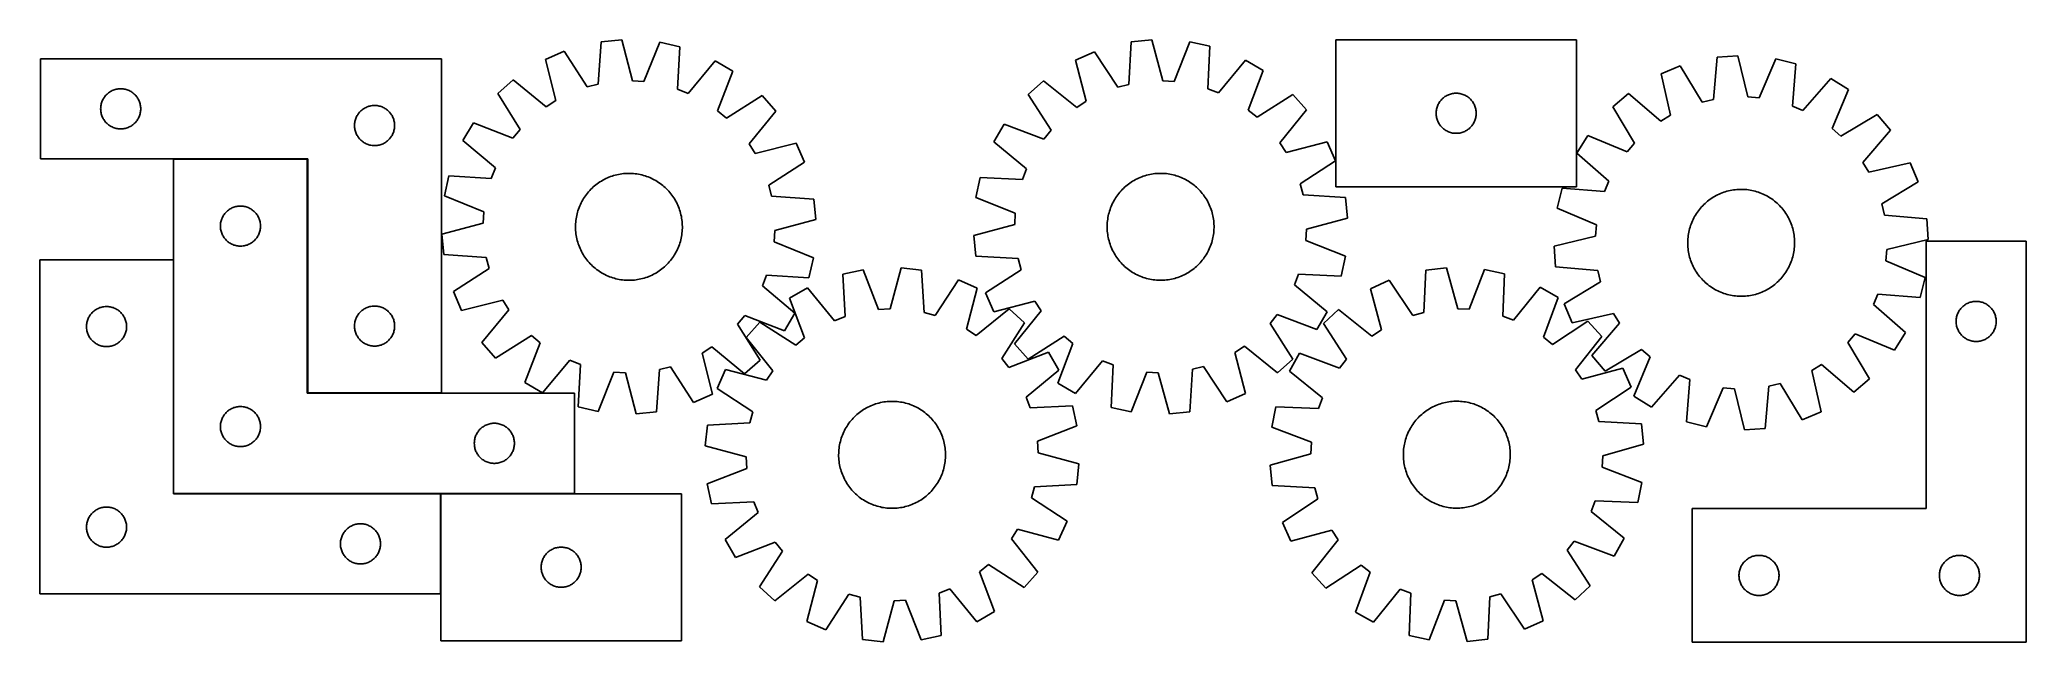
# Model space of a CAD drawing. Header units: millimetres. Extents: x 7 to 1493, y 7 to 457.
import ezdxf

# ---------------------------------------------------------------- set-up
doc = ezdxf.new("R2010")
doc.units = ezdxf.units.MM
doc.layers.add('COMMON', color=5, linetype='CONTINUOUS', true_color=0x0000ff)
doc.layers.add('CUT', color=7, linetype='CONTINUOUS', true_color=0x000000)

msp = doc.modelspace()

# ---------------------------------------------------------------- linework, layer by layer
at = {"layer": 'COMMON'}
for p, q in [((106.942249, 367.93722), (206.942249, 367.93722)), ((106.842249, 117.83722), (106.842249, 292.637219)), ((207.321588, 192.93722), (307.321588, 192.93722)), ((306.742248, 117.73722), (106.942249, 117.73722)), ((306.842248, 117.637219), (306.842248, 42.637219)), ((406.942249, 117.73722), (306.942249, 117.73722))]:
    msp.add_line(p, q, dxfattribs=at)
at = {"layer": 'CUT'}
for p, q in [((399.264142, 448.631335), (385.1397, 442.52964)), ((416.415312, 421.895364), (399.264142, 448.631335)), ((426.910827, 455.711349), (424.721611, 424.022517)), ((442.229498, 457.149713), (426.910827, 455.711349)), ((450.279361, 426.422291), (442.229498, 457.149713)), ((470.710903, 455.339911), (458.836446, 425.878546)), ((485.724303, 451.974147), (470.710903, 455.339911)), ((483.884882, 420.263088), (485.724303, 451.974147)), ((796.014317, 448.240868), (781.941814, 442.020321)), ((813.390262, 421.650433), (796.014317, 448.240868)), ((823.600335, 455.553693), (821.678334, 423.847532)), ((838.906336, 457.121143), (823.600335, 455.553693)), ((847.214945, 426.462673), (838.906336, 457.121143)), ((867.401986, 455.551503), (855.776311, 425.991083)), ((882.443226, 452.312422), (867.401986, 455.551503)), ((880.871195, 420.586984), (882.443226, 452.312422)), ((1156.684355, 457.206849), (976.684355, 457.206849)), ((976.684355, 457.206849), (976.684355, 347.206849)), ((1156.684355, 347.206849), (1156.684355, 457.206849)), ((307.321588, 443.037221), (7.321588, 443.037221)), ((7.321588, 443.037221), (7.321588, 368.037221)), ((307.321588, 193.037221), (307.321588, 443.037221)), ((385.1397, 442.52964), (392.850018, 411.715264)), ((512.252469, 441.451685), (491.855127, 417.10167)), ((525.490983, 433.611257), (512.252469, 441.451685)), ((513.942333, 404.02066), (525.490983, 433.611257)), ((781.941814, 442.020321), (789.911624, 411.272039)), ((909.059154, 442.013967), (888.867808, 417.492868)), ((922.363292, 434.285419), (909.059154, 442.013967)), ((911.064502, 404.598518), (922.363292, 434.285419)), ((1234.264485, 437.637281), (1220.018347, 431.825387)), ((1220.018347, 431.825387), (1227.097593, 400.859938)), ((1250.865925, 410.556532), (1234.264485, 437.637281)), ((1262.050029, 444.151062), (1259.213942, 412.513563)), ((1277.394885, 445.276202), (1262.050029, 444.151062)), ((1284.815381, 414.390753), (1277.394885, 445.276202)), ((1305.833377, 442.884971), (1293.359574, 413.67232)), ((1320.77489, 439.213222), (1305.833377, 442.884971)), ((1318.288072, 407.546354), (1320.77489, 439.213222)), ((56.579305, 416.006383), (57.132488, 416.545501)), ((57.132488, 416.545501), (57.712691, 417.055428)), ((57.712691, 417.055428), (58.318374, 417.53481)), ((58.318374, 417.53481), (58.947932, 417.982376)), ((58.947932, 417.982376), (59.599696, 418.39694)), ((59.599696, 418.39694), (60.271937, 418.777403)), ((60.271937, 418.777403), (60.962872, 419.122755)), ((60.962872, 419.122755), (61.67067, 419.43208)), ((61.67067, 419.43208), (62.393452, 419.704559)), ((62.393452, 419.704559), (63.129304, 419.939469)), ((63.129304, 419.939469), (63.876272, 420.136187)), ((63.876272, 420.136187), (64.632377, 420.29419)), ((64.632377, 420.29419), (65.395613, 420.413061)), ((65.395613, 420.413061), (66.163956, 420.492484)), ((66.163956, 420.492484), (66.93537, 420.532248)), ((66.93537, 420.532248), (67.707807, 420.532248)), ((67.707807, 420.532248), (68.47922, 420.492484)), ((68.47922, 420.492484), (69.247564, 420.413061)), ((69.247564, 420.413061), (70.0108, 420.29419)), ((70.0108, 420.29419), (70.766904, 420.136187)), ((70.766904, 420.136187), (71.513873, 419.939469)), ((71.513873, 419.939469), (72.249724, 419.704559)), ((72.249724, 419.704559), (72.972507, 419.43208)), ((72.972507, 419.43208), (73.680304, 419.122755)), ((73.680304, 419.122755), (74.371239, 418.777403)), ((74.371239, 418.777403), (75.04348, 418.39694)), ((75.04348, 418.39694), (75.695244, 417.982376)), ((75.695244, 417.982376), (76.324802, 417.53481)), ((76.324802, 417.53481), (76.930486, 417.055428)), ((76.930486, 417.055428), (77.510688, 416.545501)), ((77.510688, 416.545501), (78.063871, 416.006383)), ((361.033984, 427.25285), (349.486369, 417.085101)), ((349.486369, 417.085101), (366.341483, 390.161508)), ((385.607585, 407.125435), (361.033984, 427.25285)), ((424.721611, 424.022517), (416.415312, 421.895364)), ((458.836446, 425.878546), (450.279361, 426.422291)), ((491.855127, 417.10167), (483.884882, 420.263088)), ((757.965738, 426.540863), (746.504248, 416.276128)), ((746.504248, 416.276128), (763.58573, 389.495581)), ((782.708141, 406.621318), (757.965738, 426.540863)), ((821.678334, 423.847532), (813.390262, 421.650433)), ((855.776311, 425.991083), (847.214945, 426.462673)), ((888.867808, 417.492868), (880.871195, 420.586984)), ((944.494146, 416.266231), (917.713599, 399.18475)), ((954.758881, 404.804741), (944.494146, 416.266231)), ((1061.033437, 416.101709), (1061.75622, 416.374187)), ((1061.75622, 416.374187), (1062.492071, 416.609097)), ((1062.492071, 416.609097), (1063.239039, 416.805815)), ((1063.239039, 416.805815), (1063.995144, 416.963818)), ((1063.995144, 416.963818), (1064.75838, 417.082689)), ((1064.75838, 417.082689), (1065.526723, 417.162112)), ((1065.526723, 417.162112), (1066.298137, 417.201876)), ((1066.298137, 417.201876), (1067.070574, 417.201876)), ((1067.070574, 417.201876), (1067.841987, 417.162112)), ((1067.841987, 417.162112), (1068.610331, 417.082689)), ((1068.610331, 417.082689), (1069.373567, 416.963818)), ((1069.373567, 416.963818), (1070.129671, 416.805815)), ((1070.129671, 416.805815), (1070.87664, 416.609097)), ((1070.87664, 416.609097), (1071.612491, 416.374187)), ((1071.612491, 416.374187), (1072.335274, 416.101709)), ((1195.605593, 417.044208), (1183.852685, 407.11447)), ((1219.762912, 396.419012), (1195.605593, 417.044208)), ((1347.082572, 428.151048), (1326.192074, 404.222784)), ((1360.158163, 420.041826), (1347.082572, 428.151048)), ((1348.007458, 390.693314), (1360.158163, 420.041826)), ((52.321588, 405.537221), (52.341477, 406.309402)), ((52.341477, 404.76504), (52.321588, 405.537221)), ((52.341477, 406.309402), (52.40109, 407.079536)), ((52.40109, 403.994906), (52.341477, 404.76504)), ((52.40109, 407.079536), (52.50027, 407.84558)), ((52.50027, 403.228862), (52.40109, 403.994906)), ((52.50027, 407.84558), (52.638753, 408.605502)), ((52.638753, 402.46894), (52.50027, 403.228862)), ((52.638753, 408.605502), (52.816172, 409.357288)), ((52.816172, 401.717154), (52.638753, 402.46894)), ((52.816172, 409.357288), (53.032058, 410.098943)), ((53.032058, 400.975498), (52.816172, 401.717154)), ((53.032058, 410.098943), (53.285836, 410.828502)), ((53.285836, 410.828502), (53.576835, 411.54403)), ((53.576835, 411.54403), (53.904282, 412.243628)), ((53.904282, 412.243628), (54.26731, 412.925442)), ((54.26731, 412.925442), (54.664955, 413.587664)), ((54.664955, 413.587664), (55.096163, 414.228537)), ((55.096163, 414.228537), (55.559791, 414.846363)), ((55.559791, 414.846363), (56.054609, 415.439503)), ((56.054609, 415.439503), (56.579305, 416.006383)), ((78.063871, 416.006383), (78.588567, 415.439503)), ((78.588567, 415.439503), (79.083385, 414.846363)), ((79.083385, 414.846363), (79.547013, 414.228537)), ((79.547013, 414.228537), (79.978222, 413.587664)), ((79.978222, 413.587664), (80.375867, 412.925442)), ((80.375867, 412.925442), (80.738894, 412.243628)), ((80.738894, 412.243628), (81.066342, 411.54403)), ((81.066342, 411.54403), (81.357341, 410.828502)), ((81.357341, 410.828502), (81.611119, 410.098943)), ((81.611119, 410.098943), (81.827004, 409.357288)), ((81.827004, 401.717154), (81.611119, 400.975498)), ((81.827004, 409.357288), (82.004423, 408.605502)), ((82.004423, 402.46894), (81.827004, 401.717154)), ((82.004423, 408.605502), (82.142907, 407.84558)), ((82.142907, 403.228862), (82.004423, 402.46894)), ((82.142907, 407.84558), (82.242086, 407.079536)), ((82.242086, 403.994906), (82.142907, 403.228862)), ((82.242086, 407.079536), (82.3017, 406.309402)), ((82.3017, 404.76504), (82.242086, 403.994906)), ((82.3017, 406.309402), (82.321588, 405.537221)), ((82.321588, 405.537221), (82.3017, 404.76504)), ((244.664955, 401.087664), (245.096163, 401.728537)), ((245.096163, 401.728537), (245.559791, 402.346363)), ((245.559791, 402.346363), (246.054609, 402.939503)), ((246.054609, 402.939503), (246.579305, 403.506383)), ((246.579305, 403.506383), (247.132488, 404.045501)), ((247.132488, 404.045501), (247.712691, 404.555428)), ((247.712691, 404.555428), (248.318374, 405.03481)), ((248.318374, 405.03481), (248.947932, 405.482376)), ((248.947932, 405.482376), (249.599696, 405.89694)), ((249.599696, 405.89694), (250.271937, 406.277403)), ((250.271937, 406.277403), (250.962872, 406.622755)), ((250.962872, 406.622755), (251.67067, 406.93208)), ((251.67067, 406.93208), (252.393452, 407.204559)), ((252.393452, 407.204559), (253.129304, 407.439469)), ((253.129304, 407.439469), (253.876272, 407.636187)), ((253.876272, 407.636187), (254.632377, 407.79419)), ((254.632377, 407.79419), (255.395613, 407.913061)), ((255.395613, 407.913061), (256.163956, 407.992484)), ((256.163956, 407.992484), (256.93537, 408.032248)), ((256.93537, 408.032248), (257.707807, 408.032248)), ((257.707807, 408.032248), (258.47922, 407.992484)), ((258.47922, 407.992484), (259.247564, 407.913061)), ((259.247564, 407.913061), (260.0108, 407.79419)), ((260.0108, 407.79419), (260.766904, 407.636187)), ((260.766904, 407.636187), (261.513873, 407.439469)), ((261.513873, 407.439469), (262.249724, 407.204559)), ((262.249724, 407.204559), (262.972507, 406.93208)), ((262.972507, 406.93208), (263.680304, 406.622755)), ((263.680304, 406.622755), (264.371239, 406.277403)), ((264.371239, 406.277403), (265.04348, 405.89694)), ((265.04348, 405.89694), (265.695244, 405.482376)), ((265.695244, 405.482376), (266.324802, 405.03481)), ((266.324802, 405.03481), (266.930486, 404.555428)), ((266.930486, 404.555428), (267.510688, 404.045501)), ((267.510688, 404.045501), (268.063871, 403.506383)), ((268.063871, 403.506383), (268.588567, 402.939503)), ((268.588567, 402.939503), (269.083385, 402.346363)), ((269.083385, 402.346363), (269.547013, 401.728537)), ((269.547013, 401.728537), (269.978222, 401.087664)), ((392.850018, 411.715264), (385.607585, 407.125435)), ((520.545555, 398.551032), (513.942333, 404.02066)), ((547.469149, 415.406147), (520.545555, 398.551032)), ((537.509482, 379.28493), (557.636898, 403.858531)), ((557.636898, 403.858531), (547.469149, 415.406147)), ((789.911624, 411.272039), (782.708141, 406.621318)), ((917.713599, 399.18475), (911.064502, 404.598518)), ((934.839336, 380.062338), (954.758881, 404.804741)), ((1051.684355, 402.206849), (1051.704244, 402.97903)), ((1051.704244, 401.434668), (1051.684355, 402.206849)), ((1051.704244, 402.97903), (1051.763857, 403.749164)), ((1051.763857, 400.664534), (1051.704244, 401.434668)), ((1051.763857, 403.749164), (1051.863037, 404.515208)), ((1051.863037, 404.515208), (1052.00152, 405.27513)), ((1052.00152, 405.27513), (1052.178939, 406.026916)), ((1052.178939, 406.026916), (1052.394825, 406.768572)), ((1052.394825, 406.768572), (1052.648603, 407.49813)), ((1052.648603, 407.49813), (1052.939602, 408.213658)), ((1052.939602, 408.213658), (1053.267049, 408.913256)), ((1053.267049, 408.913256), (1053.630077, 409.59507)), ((1053.630077, 409.59507), (1054.027722, 410.257292)), ((1054.027722, 410.257292), (1054.45893, 410.898166)), ((1054.45893, 410.898166), (1054.922558, 411.515991)), ((1054.922558, 411.515991), (1055.417376, 412.109131)), ((1055.417376, 412.109131), (1055.942073, 412.676011)), ((1055.942073, 412.676011), (1056.495255, 413.21513)), ((1056.495255, 413.21513), (1057.075458, 413.725056)), ((1057.075458, 413.725056), (1057.681141, 414.204438)), ((1057.681141, 414.204438), (1058.3107, 414.652004)), ((1058.3107, 414.652004), (1058.962463, 415.066568)), ((1058.962463, 415.066568), (1059.634704, 415.447031)), ((1059.634704, 415.447031), (1060.325639, 415.792383)), ((1060.325639, 415.792383), (1061.033437, 416.101709)), ((1072.335274, 416.101709), (1073.043071, 415.792383)), ((1073.043071, 415.792383), (1073.734007, 415.447031)), ((1073.734007, 415.447031), (1074.406247, 415.066568)), ((1074.406247, 415.066568), (1075.058011, 414.652004)), ((1075.058011, 414.652004), (1075.68757, 414.204438)), ((1075.68757, 414.204438), (1076.293253, 413.725056)), ((1076.293253, 413.725056), (1076.873455, 413.21513)), ((1076.873455, 413.21513), (1077.426638, 412.676011)), ((1077.426638, 412.676011), (1077.951334, 412.109131)), ((1077.951334, 412.109131), (1078.446152, 411.515991)), ((1078.446152, 411.515991), (1078.90978, 410.898166)), ((1078.90978, 410.898166), (1079.340989, 410.257292)), ((1079.340989, 410.257292), (1079.738634, 409.59507)), ((1079.738634, 409.59507), (1080.101662, 408.913256)), ((1080.101662, 408.913256), (1080.429109, 408.213658)), ((1080.429109, 408.213658), (1080.720108, 407.49813)), ((1080.720108, 407.49813), (1080.973886, 406.768572)), ((1080.973886, 406.768572), (1081.189771, 406.026916)), ((1081.189771, 406.026916), (1081.367191, 405.27513)), ((1081.367191, 405.27513), (1081.505674, 404.515208)), ((1081.505674, 404.515208), (1081.604853, 403.749164)), ((1081.604853, 403.749164), (1081.664467, 402.97903)), ((1081.664467, 401.434668), (1081.604853, 400.664534)), ((1081.664467, 402.97903), (1081.684355, 402.206849)), ((1081.684355, 402.206849), (1081.664467, 401.434668)), ((1183.852685, 407.11447), (1200.154298, 379.852186)), ((1259.213942, 412.513563), (1250.865925, 410.556532)), ((1293.359574, 413.67232), (1284.815381, 414.390753)), ((1326.192074, 404.222784), (1318.288072, 407.546354)), ((1381.759855, 401.391553), (1354.497571, 385.08994)), ((1391.689593, 389.638644), (1381.759855, 401.391553)), ((53.285836, 400.24594), (53.032058, 400.975498)), ((53.576835, 399.530412), (53.285836, 400.24594)), ((53.904282, 398.830814), (53.576835, 399.530412)), ((54.26731, 398.149), (53.904282, 398.830814)), ((54.664955, 397.486778), (54.26731, 398.149)), ((55.096163, 396.845904), (54.664955, 397.486778)), ((55.559791, 396.228079), (55.096163, 396.845904)), ((56.054609, 395.634939), (55.559791, 396.228079)), ((56.579305, 395.068059), (56.054609, 395.634939)), ((57.132488, 394.52894), (56.579305, 395.068059)), ((57.712691, 394.019014), (57.132488, 394.52894)), ((58.318374, 393.539632), (57.712691, 394.019014)), ((58.947932, 393.092066), (58.318374, 393.539632)), ((59.599696, 392.677502), (58.947932, 393.092066)), ((60.271937, 392.297039), (59.599696, 392.677502)), ((60.962872, 391.951687), (60.271937, 392.297039)), ((61.67067, 391.642361), (60.962872, 391.951687)), ((62.393452, 391.369883), (61.67067, 391.642361)), ((63.129304, 391.134973), (62.393452, 391.369883)), ((63.876272, 390.938255), (63.129304, 391.134973)), ((64.632377, 390.780252), (63.876272, 390.938255)), ((65.395613, 390.661381), (64.632377, 390.780252)), ((66.163956, 390.581958), (65.395613, 390.661381)), ((66.93537, 390.542194), (66.163956, 390.581958)), ((67.707807, 390.542194), (66.93537, 390.542194)), ((68.47922, 390.581958), (67.707807, 390.542194)), ((69.247564, 390.661381), (68.47922, 390.581958)), ((70.0108, 390.780252), (69.247564, 390.661381)), ((70.766904, 390.938255), (70.0108, 390.780252)), ((71.513873, 391.134973), (70.766904, 390.938255)), ((72.249724, 391.369883), (71.513873, 391.134973)), ((72.972507, 391.642361), (72.249724, 391.369883)), ((73.680304, 391.951687), (72.972507, 391.642361)), ((74.371239, 392.297039), (73.680304, 391.951687)), ((75.04348, 392.677502), (74.371239, 392.297039)), ((75.695244, 393.092066), (75.04348, 392.677502)), ((76.324802, 393.539632), (75.695244, 393.092066)), ((76.930486, 394.019014), (76.324802, 393.539632)), ((77.510688, 394.52894), (76.930486, 394.019014)), ((78.063871, 395.068059), (77.510688, 394.52894)), ((78.588567, 395.634939), (78.063871, 395.068059)), ((79.083385, 396.228079), (78.588567, 395.634939)), ((79.547013, 396.845904), (79.083385, 396.228079)), ((79.978222, 397.486778), (79.547013, 396.845904)), ((80.375867, 398.149), (79.978222, 397.486778)), ((80.738894, 398.830814), (80.375867, 398.149)), ((81.066342, 399.530412), (80.738894, 398.830814)), ((81.357341, 400.24594), (81.066342, 399.530412)), ((81.611119, 400.975498), (81.357341, 400.24594)), ((242.321588, 393.037221), (242.341477, 393.809402)), ((242.341477, 392.26504), (242.321588, 393.037221)), ((242.341477, 393.809402), (242.40109, 394.579536)), ((242.40109, 391.494906), (242.341477, 392.26504)), ((242.40109, 394.579536), (242.50027, 395.34558)), ((242.50027, 390.728862), (242.40109, 391.494906)), ((242.50027, 395.34558), (242.638753, 396.105502)), ((242.638753, 389.96894), (242.50027, 390.728862)), ((242.638753, 396.105502), (242.816172, 396.857288)), ((242.816172, 389.217154), (242.638753, 389.96894)), ((242.816172, 396.857288), (243.032058, 397.598943)), ((243.032058, 388.475498), (242.816172, 389.217154)), ((243.032058, 397.598943), (243.285836, 398.328502)), ((243.285836, 387.74594), (243.032058, 388.475498)), ((243.285836, 398.328502), (243.576835, 399.04403)), ((243.576835, 387.030412), (243.285836, 387.74594)), ((243.576835, 399.04403), (243.904282, 399.743628)), ((243.904282, 386.330814), (243.576835, 387.030412)), ((243.904282, 399.743628), (244.26731, 400.425442)), ((244.26731, 400.425442), (244.664955, 401.087664)), ((269.978222, 401.087664), (270.375867, 400.425442)), ((270.375867, 400.425442), (270.738894, 399.743628)), ((270.738894, 399.743628), (271.066342, 399.04403)), ((271.066342, 387.030412), (270.738894, 386.330814)), ((271.066342, 399.04403), (271.357341, 398.328502)), ((271.357341, 387.74594), (271.066342, 387.030412)), ((271.357341, 398.328502), (271.611119, 397.598943)), ((271.611119, 388.475498), (271.357341, 387.74594)), ((271.611119, 397.598943), (271.827004, 396.857288)), ((271.827004, 389.217154), (271.611119, 388.475498)), ((271.827004, 396.857288), (272.004423, 396.105502)), ((272.004423, 389.96894), (271.827004, 389.217154)), ((272.004423, 396.105502), (272.142907, 395.34558)), ((272.142907, 390.728862), (272.004423, 389.96894)), ((272.142907, 395.34558), (272.242086, 394.579536)), ((272.242086, 391.494906), (272.142907, 390.728862)), ((272.242086, 394.579536), (272.3017, 393.809402)), ((272.3017, 392.26504), (272.242086, 391.494906)), ((272.3017, 393.809402), (272.321588, 393.037221)), ((272.321588, 393.037221), (272.3017, 392.26504)), ((331.281258, 395.106935), (323.440831, 381.868421)), ((360.871855, 383.558286), (331.281258, 395.106935)), ((366.341483, 390.161508), (360.871855, 383.558286)), ((728.48506, 394.145274), (720.756512, 380.841136)), ((758.171961, 382.846484), (728.48506, 394.145274)), ((763.58573, 389.495581), (758.171961, 382.846484)), ((1051.863037, 399.89849), (1051.763857, 400.664534)), ((1052.00152, 399.138568), (1051.863037, 399.89849)), ((1052.178939, 398.386782), (1052.00152, 399.138568)), ((1052.394825, 397.645127), (1052.178939, 398.386782)), ((1052.648603, 396.915568), (1052.394825, 397.645127)), ((1052.939602, 396.20004), (1052.648603, 396.915568)), ((1053.267049, 395.500442), (1052.939602, 396.20004)), ((1053.630077, 394.818628), (1053.267049, 395.500442)), ((1054.027722, 394.156406), (1053.630077, 394.818628)), ((1054.45893, 393.515533), (1054.027722, 394.156406)), ((1054.922558, 392.897707), (1054.45893, 393.515533)), ((1055.417376, 392.304567), (1054.922558, 392.897707)), ((1055.942073, 391.737687), (1055.417376, 392.304567)), ((1056.495255, 391.198569), (1055.942073, 391.737687)), ((1057.075458, 390.688642), (1056.495255, 391.198569)), ((1057.681141, 390.20926), (1057.075458, 390.688642)), ((1058.3107, 389.761694), (1057.681141, 390.20926)), ((1058.962463, 389.34713), (1058.3107, 389.761694)), ((1059.634704, 388.966667), (1058.962463, 389.34713)), ((1060.325639, 388.621315), (1059.634704, 388.966667)), ((1061.033437, 388.31199), (1060.325639, 388.621315)), ((1061.75622, 388.039511), (1061.033437, 388.31199)), ((1062.492071, 387.804601), (1061.75622, 388.039511)), ((1063.239039, 387.607883), (1062.492071, 387.804601)), ((1063.995144, 387.44988), (1063.239039, 387.607883)), ((1064.75838, 387.331009), (1063.995144, 387.44988)), ((1065.526723, 387.251586), (1064.75838, 387.331009)), ((1066.298137, 387.211822), (1065.526723, 387.251586)), ((1067.070574, 387.211822), (1066.298137, 387.211822)), ((1067.841987, 387.251586), (1067.070574, 387.211822)), ((1068.610331, 387.331009), (1067.841987, 387.251586)), ((1069.373567, 387.44988), (1068.610331, 387.331009)), ((1070.129671, 387.607883), (1069.373567, 387.44988)), ((1070.87664, 387.804601), (1070.129671, 387.607883)), ((1071.612491, 388.039511), (1070.87664, 387.804601)), ((1072.335274, 388.31199), (1071.612491, 388.039511)), ((1073.043071, 388.621315), (1072.335274, 388.31199)), ((1073.734007, 388.966667), (1073.043071, 388.621315)), ((1074.406247, 389.34713), (1073.734007, 388.966667)), ((1075.058011, 389.761694), (1074.406247, 389.34713)), ((1075.68757, 390.20926), (1075.058011, 389.761694)), ((1076.293253, 390.688642), (1075.68757, 390.20926)), ((1076.873455, 391.198569), (1076.293253, 390.688642)), ((1077.426638, 391.737687), (1076.873455, 391.198569)), ((1077.951334, 392.304567), (1077.426638, 391.737687)), ((1078.446152, 392.897707), (1077.951334, 392.304567)), ((1078.90978, 393.515533), (1078.446152, 392.897707)), ((1079.340989, 394.156406), (1078.90978, 393.515533)), ((1079.738634, 394.818628), (1079.340989, 394.156406)), ((1080.101662, 395.500442), (1079.738634, 394.818628)), ((1080.429109, 396.20004), (1080.101662, 395.500442)), ((1080.720108, 396.915568), (1080.429109, 396.20004)), ((1080.973886, 397.645127), (1080.720108, 396.915568)), ((1081.189771, 398.386782), (1080.973886, 397.645127)), ((1081.367191, 399.138568), (1081.189771, 398.386782)), ((1081.505674, 399.89849), (1081.367191, 399.138568)), ((1081.604853, 400.664534), (1081.505674, 399.89849)), ((1227.097593, 400.859938), (1219.762912, 396.419012)), ((1354.497571, 385.08994), (1348.007458, 390.693314)), ((1371.064398, 365.481325), (1391.689593, 389.638644)), ((244.26731, 385.649), (243.904282, 386.330814)), ((244.664955, 384.986778), (244.26731, 385.649)), ((245.096163, 384.345904), (244.664955, 384.986778)), ((245.559791, 383.728079), (245.096163, 384.345904)), ((246.054609, 383.134939), (245.559791, 383.728079)), ((246.579305, 382.568059), (246.054609, 383.134939)), ((247.132488, 382.02894), (246.579305, 382.568059)), ((247.712691, 381.519014), (247.132488, 382.02894)), ((248.318374, 381.039632), (247.712691, 381.519014)), ((248.947932, 380.592066), (248.318374, 381.039632)), ((249.599696, 380.177502), (248.947932, 380.592066)), ((250.271937, 379.797039), (249.599696, 380.177502)), ((250.962872, 379.451687), (250.271937, 379.797039)), ((251.67067, 379.142361), (250.962872, 379.451687)), ((252.393452, 378.869883), (251.67067, 379.142361)), ((253.129304, 378.634973), (252.393452, 378.869883)), ((253.876272, 378.438255), (253.129304, 378.634973)), ((254.632377, 378.280252), (253.876272, 378.438255)), ((255.395613, 378.161381), (254.632377, 378.280252)), ((256.163956, 378.081958), (255.395613, 378.161381)), ((256.93537, 378.042194), (256.163956, 378.081958)), ((257.707807, 378.042194), (256.93537, 378.042194)), ((258.47922, 378.081958), (257.707807, 378.042194)), ((259.247564, 378.161381), (258.47922, 378.081958)), ((260.0108, 378.280252), (259.247564, 378.161381)), ((260.766904, 378.438255), (260.0108, 378.280252)), ((261.513873, 378.634973), (260.766904, 378.438255)), ((262.249724, 378.869883), (261.513873, 378.634973)), ((262.972507, 379.142361), (262.249724, 378.869883)), ((263.680304, 379.451687), (262.972507, 379.142361)), ((264.371239, 379.797039), (263.680304, 379.451687)), ((265.04348, 380.177502), (264.371239, 379.797039)), ((265.695244, 380.592066), (265.04348, 380.177502)), ((266.324802, 381.039632), (265.695244, 380.592066)), ((266.930486, 381.519014), (266.324802, 381.039632)), ((267.510688, 382.02894), (266.930486, 381.519014)), ((268.063871, 382.568059), (267.510688, 382.02894)), ((268.588567, 383.134939), (268.063871, 382.568059)), ((269.083385, 383.728079), (268.588567, 383.134939)), ((269.547013, 384.345904), (269.083385, 383.728079)), ((269.978222, 384.986778), (269.547013, 384.345904)), ((270.375867, 385.649), (269.978222, 384.986778)), ((270.738894, 386.330814), (270.375867, 385.649)), ((323.440831, 381.868421), (347.790845, 361.47108)), ((542.099312, 372.042497), (537.509482, 379.28493)), ((572.913687, 379.752816), (542.099312, 372.042497)), ((579.015382, 365.628374), (572.913687, 379.752816)), ((720.756512, 380.841136), (745.277611, 360.64979)), ((939.490056, 372.858855), (934.839336, 380.062338)), ((970.238339, 380.828665), (939.490056, 372.858855)), ((976.458886, 366.756162), (970.238339, 380.828665)), ((1165.202412, 385.512777), (1157.093189, 372.437187)), ((1157.093189, 372.437187), (1181.021454, 351.546689)), ((1194.550923, 373.362073), (1165.202412, 385.512777)), ((1200.154298, 379.852186), (1194.550923, 373.362073)), ((7.321588, 368.037221), (207.321588, 368.037221)), ((206.942249, 367.83722), (106.942249, 367.83722)), ((106.942249, 367.83722), (106.942249, 117.83722)), ((206.942249, 192.83722), (206.942249, 367.83722)), ((207.321588, 368.037221), (207.321588, 193.037221)), ((347.790845, 361.47108), (344.629428, 353.500834)), ((441.095514, 356.715508), (442.338251, 356.90155)), ((442.338251, 356.90155), (443.586218, 357.048464)), ((443.586218, 357.048464), (444.838185, 357.156107)), ((444.838185, 357.156107), (446.092915, 357.224371)), ((446.092915, 357.224371), (447.349169, 357.253189)), ((447.349169, 357.253189), (448.60571, 357.242533)), ((448.60571, 357.242533), (449.861295, 357.192414)), ((449.861295, 357.192414), (451.114687, 357.10288)), ((451.114687, 357.10288), (452.364648, 356.974021)), ((452.364648, 356.974021), (453.609944, 356.805963)), ((453.609944, 356.805963), (454.849347, 356.598872)), ((552.279412, 348.477203), (579.015382, 365.628374)), ((745.277611, 360.64979), (742.183496, 352.653177)), ((838.619054, 356.680947), (839.860179, 356.877459)), ((839.860179, 356.877459), (841.106863, 357.034888)), ((841.106863, 357.034888), (842.357878, 357.153081)), ((842.357878, 357.153081), (843.611988, 357.23192)), ((843.611988, 357.23192), (844.867955, 357.271327)), ((844.867955, 357.271327), (846.12454, 357.271264)), ((846.12454, 357.271264), (847.380504, 357.231731)), ((847.380504, 357.231731), (848.634606, 357.152767)), ((848.634606, 357.152767), (849.885608, 357.034449)), ((849.885608, 357.034449), (851.132277, 356.876895)), ((851.132277, 356.876895), (852.373382, 356.68026)), ((949.868451, 349.380217), (976.458886, 366.756162)), ((1375.505324, 358.146644), (1371.064398, 365.481325)), ((1406.470773, 365.22589), (1375.505324, 358.146644)), ((1412.282666, 350.979753), (1406.470773, 365.22589)), ((312.918368, 355.340255), (309.552605, 340.326855)), ((344.629428, 353.500834), (312.918368, 355.340255)), ((415.855708, 341.541432), (416.63427, 342.527763)), ((416.63427, 342.527763), (417.443429, 343.489151)), ((417.443429, 343.489151), (418.282387, 344.424649)), ((418.282387, 344.424649), (419.150316, 345.333333)), ((419.150316, 345.333333), (420.046359, 346.214307)), ((420.046359, 346.214307), (420.969632, 347.0667)), ((420.969632, 347.0667), (421.919223, 347.889672)), ((421.919223, 347.889672), (422.894196, 348.68241)), ((422.894196, 348.68241), (423.893589, 349.444133)), ((423.893589, 349.444133), (424.916415, 350.174088)), ((424.916415, 350.174088), (425.961664, 350.871555)), ((425.961664, 350.871555), (427.028306, 351.535846)), ((427.028306, 351.535846), (428.115287, 352.166305)), ((428.115287, 352.166305), (429.221535, 352.76231)), ((429.221535, 352.76231), (430.345958, 353.323273)), ((430.345958, 353.323273), (431.487447, 353.84864)), ((431.487447, 353.84864), (432.644874, 354.337893)), ((432.644874, 354.337893), (433.817099, 354.790548)), ((433.817099, 354.790548), (435.002963, 355.20616)), ((435.002963, 355.20616), (436.201296, 355.584318)), ((436.201296, 355.584318), (437.410917, 355.924649)), ((437.410917, 355.924649), (438.630631, 356.226817)), ((438.630631, 356.226817), (439.859234, 356.490523)), ((439.859234, 356.490523), (441.095514, 356.715508)), ((454.849347, 356.598872), (456.081634, 356.352953)), ((456.081634, 356.352953), (457.305588, 356.068448)), ((457.305588, 356.068448), (458.520002, 355.745638)), ((458.520002, 355.745638), (459.723677, 355.384841)), ((459.723677, 355.384841), (460.915424, 354.986415)), ((460.915424, 354.986415), (462.094069, 354.550751)), ((462.094069, 354.550751), (463.258448, 354.07828)), ((463.258448, 354.07828), (464.407412, 353.569468)), ((464.407412, 353.569468), (465.539826, 353.024818)), ((465.539826, 353.024818), (466.654574, 352.444866)), ((466.654574, 352.444866), (467.750555, 351.830186)), ((467.750555, 351.830186), (468.826688, 351.181383)), ((468.826688, 351.181383), (469.88191, 350.499098)), ((469.88191, 350.499098), (470.915181, 349.784004)), ((470.915181, 349.784004), (471.92548, 349.036808)), ((471.92548, 349.036808), (472.91181, 348.258245)), ((472.91181, 348.258245), (473.873199, 347.449086)), ((473.873199, 347.449086), (474.808697, 346.610128)), ((474.808697, 346.610128), (475.717381, 345.742199)), ((475.717381, 345.742199), (476.598354, 344.846156)), ((476.598354, 344.846156), (477.450747, 343.922884)), ((477.450747, 343.922884), (478.273719, 342.973292)), ((478.273719, 342.973292), (479.066458, 341.998319)), ((479.066458, 341.998319), (479.82818, 340.998926)), ((554.406564, 340.170905), (552.279412, 348.477203)), ((710.458057, 354.225208), (707.218976, 339.183968)), ((742.183496, 352.653177), (710.458057, 354.225208)), ((813.508063, 341.294639), (814.278282, 342.287497)), ((814.278282, 342.287497), (815.079308, 343.255673)), ((815.079308, 343.255673), (815.91035, 344.19821)), ((815.91035, 344.19821), (816.770588, 345.114178)), ((816.770588, 345.114178), (817.659173, 346.002674)), ((817.659173, 346.002674), (818.575227, 346.86282)), ((818.575227, 346.86282), (819.517847, 347.693768)), ((819.517847, 347.693768), (820.486103, 348.494697)), ((820.486103, 348.494697), (821.479038, 349.264817)), ((821.479038, 349.264817), (822.495674, 350.003369)), ((822.495674, 350.003369), (823.535007, 350.709623)), ((823.535007, 350.709623), (824.596011, 351.382882)), ((824.596011, 351.382882), (825.677639, 352.022482)), ((825.677639, 352.022482), (826.778823, 352.627791)), ((826.778823, 352.627791), (827.898477, 353.198213)), ((827.898477, 353.198213), (829.035497, 353.733184)), ((829.035497, 353.733184), (830.188758, 354.232177)), ((830.188758, 354.232177), (831.357125, 354.694699)), ((831.357125, 354.694699), (832.539443, 355.120293)), ((832.539443, 355.120293), (833.734547, 355.508539)), ((833.734547, 355.508539), (834.941255, 355.859055)), ((834.941255, 355.859055), (836.158378, 356.171494)), ((836.158378, 356.171494), (837.384715, 356.445548)), ((837.384715, 356.445548), (838.619054, 356.680947)), ((852.373382, 356.68026), (853.607698, 356.444738)), ((853.607698, 356.444738), (854.834007, 356.170561)), ((854.834007, 356.170561), (856.051099, 355.858)), ((856.051099, 355.858), (857.257773, 355.507363)), ((857.257773, 355.507363), (858.452837, 355.118997)), ((858.452837, 355.118997), (859.635113, 354.693285)), ((859.635113, 354.693285), (860.803433, 354.230647)), ((860.803433, 354.230647), (861.956645, 353.731539)), ((861.956645, 353.731539), (863.093611, 353.196454)), ((863.093611, 353.196454), (864.213208, 352.62592)), ((864.213208, 352.62592), (865.314332, 352.020501)), ((865.314332, 352.020501), (866.395896, 351.380792)), ((866.395896, 351.380792), (867.456832, 350.707427)), ((867.456832, 350.707427), (868.496094, 350.00107)), ((868.496094, 350.00107), (869.512656, 349.262416)), ((869.512656, 349.262416), (870.505515, 348.492197)), ((870.505515, 348.492197), (871.473691, 347.691171)), ((871.473691, 347.691171), (872.416228, 346.860129)), ((872.416228, 346.860129), (873.332196, 345.999891)), ((873.332196, 345.999891), (874.220692, 345.111307)), ((874.220692, 345.111307), (875.080838, 344.195252)), ((875.080838, 344.195252), (875.911786, 343.252632)), ((875.911786, 343.252632), (876.712715, 342.284376)), ((876.712715, 342.284376), (877.482835, 341.291441)), ((952.06555, 341.092145), (949.868451, 349.380217)), ((976.684355, 347.206849), (1156.684355, 347.206849)), ((1146.031016, 346.129505), (1142.359267, 331.187992)), ((1177.697883, 343.642687), (1146.031016, 346.129505)), ((1181.021454, 351.546689), (1177.697883, 343.642687)), ((1263.392901, 341.714179), (1264.544883, 342.216119)), ((1264.544883, 342.216119), (1265.712063, 342.681626)), ((1265.712063, 342.681626), (1266.89329, 343.110242)), ((1266.89329, 343.110242), (1268.087396, 343.501543)), ((1268.087396, 343.501543), (1269.293204, 343.855143)), ((1269.293204, 343.855143), (1270.509525, 344.170693)), ((1270.509525, 344.170693), (1271.735156, 344.447882)), ((1271.735156, 344.447882), (1272.96889, 344.686436)), ((1272.96889, 344.686436), (1274.209508, 344.88612)), ((1274.209508, 344.88612), (1275.455786, 345.046736)), ((1275.455786, 345.046736), (1276.706495, 345.168127)), ((1276.706495, 345.168127), (1277.960399, 345.250172)), ((1277.960399, 345.250172), (1279.216261, 345.292791)), ((1279.216261, 345.292791), (1280.472842, 345.295941)), ((1280.472842, 345.295941), (1281.728903, 345.259619)), ((1281.728903, 345.259619), (1282.983202, 345.183861)), ((1282.983202, 345.183861), (1284.234504, 345.068743)), ((1284.234504, 345.068743), (1285.481571, 344.914376)), ((1285.481571, 344.914376), (1286.723175, 344.720915)), ((1286.723175, 344.720915), (1287.958089, 344.488549)), ((1287.958089, 344.488549), (1289.185095, 344.217509)), ((1289.185095, 344.217509), (1290.402982, 343.908061)), ((1290.402982, 343.908061), (1291.610548, 343.560511)), ((1291.610548, 343.560511), (1292.806602, 343.175201)), ((1292.806602, 343.175201), (1293.989962, 342.752513)), ((1293.989962, 342.752513), (1295.159461, 342.292864)), ((1295.159461, 342.292864), (1296.313946, 341.796706)), ((1385.201917, 334.378313), (1412.282666, 350.979753)), ((144.716824, 326.528536), (145.180452, 327.146362)), ((145.180452, 327.146362), (145.67527, 327.739502)), ((145.67527, 327.739502), (146.199966, 328.306382)), ((146.199966, 328.306382), (146.753149, 328.8455)), ((146.753149, 328.8455), (147.333351, 329.355427)), ((147.333351, 329.355427), (147.939034, 329.834809)), ((147.939034, 329.834809), (148.568593, 330.282375)), ((148.568593, 330.282375), (149.220357, 330.696939)), ((149.220357, 330.696939), (149.892598, 331.077402)), ((149.892598, 331.077402), (150.583533, 331.422754)), ((150.583533, 331.422754), (151.29133, 331.732079)), ((151.29133, 331.732079), (152.014113, 332.004558)), ((152.014113, 332.004558), (152.749964, 332.239468)), ((152.749964, 332.239468), (153.496933, 332.436186)), ((153.496933, 332.436186), (154.253037, 332.594189)), ((154.253037, 332.594189), (155.016273, 332.71306)), ((155.016273, 332.71306), (155.784617, 332.792483)), ((155.784617, 332.792483), (156.55603, 332.832247)), ((156.55603, 332.832247), (157.328467, 332.832247)), ((157.328467, 332.832247), (158.099881, 332.792483)), ((158.099881, 332.792483), (158.868224, 332.71306)), ((158.868224, 332.71306), (159.63146, 332.594189)), ((159.63146, 332.594189), (160.387565, 332.436186)), ((160.387565, 332.436186), (161.134533, 332.239468)), ((161.134533, 332.239468), (161.870384, 332.004558)), ((161.870384, 332.004558), (162.593167, 331.732079)), ((162.593167, 331.732079), (163.300965, 331.422754)), ((163.300965, 331.422754), (163.9919, 331.077402)), ((163.9919, 331.077402), (164.664141, 330.696939)), ((164.664141, 330.696939), (165.315904, 330.282375)), ((165.315904, 330.282375), (165.945463, 329.834809)), ((165.945463, 329.834809), (166.551146, 329.355427)), ((166.551146, 329.355427), (167.131349, 328.8455)), ((167.131349, 328.8455), (167.684531, 328.306382)), ((167.684531, 328.306382), (168.209228, 327.739502)), ((168.209228, 327.739502), (168.704046, 327.146362)), ((168.704046, 327.146362), (169.167674, 326.528536)), ((309.552605, 340.326855), (339.01397, 328.452398)), ((339.01397, 328.452398), (338.470224, 319.895313)), ((408.824068, 326.921541), (409.146878, 328.135954)), ((409.146878, 328.135954), (409.507674, 329.339629)), ((409.507674, 329.339629), (409.906101, 330.531377)), ((409.906101, 330.531377), (410.341764, 331.710022)), ((410.341764, 331.710022), (410.814235, 332.874401)), ((410.814235, 332.874401), (411.323047, 334.023364)), ((411.323047, 334.023364), (411.867697, 335.155779)), ((411.867697, 335.155779), (412.447649, 336.270527)), ((412.447649, 336.270527), (413.06233, 337.366508)), ((413.06233, 337.366508), (413.711133, 338.442641)), ((413.711133, 338.442641), (414.393418, 339.497863)), ((414.393418, 339.497863), (415.108511, 340.531133)), ((415.108511, 340.531133), (415.855708, 341.541432)), ((479.82818, 340.998926), (480.558135, 339.976101)), ((480.558135, 339.976101), (481.255602, 338.930851)), ((481.255602, 338.930851), (481.919893, 337.864209)), ((481.919893, 337.864209), (482.550352, 336.777228)), ((482.550352, 336.777228), (483.146357, 335.67098)), ((483.146357, 335.67098), (483.70732, 334.546557)), ((483.70732, 334.546557), (484.232687, 333.405068)), ((484.232687, 333.405068), (484.72194, 332.247641)), ((484.72194, 332.247641), (485.174596, 331.075417)), ((485.174596, 331.075417), (485.590208, 329.889553)), ((485.590208, 329.889553), (485.968366, 328.691219)), ((485.968366, 328.691219), (486.308697, 327.481598)), ((486.308697, 327.481598), (486.610864, 326.261885)), ((586.095396, 337.981688), (554.406564, 340.170905)), ((587.53376, 322.663018), (586.095396, 337.981688)), ((707.218976, 339.183968), (736.779396, 327.558293)), ((736.779396, 327.558293), (736.307806, 318.996928)), ((806.599918, 326.615989), (806.912479, 327.833081)), ((806.912479, 327.833081), (807.263116, 329.039755)), ((807.263116, 329.039755), (807.651482, 330.234819)), ((807.651482, 330.234819), (808.077194, 331.417095)), ((808.077194, 331.417095), (808.539832, 332.585415)), ((808.539832, 332.585415), (809.03894, 333.738627)), ((809.03894, 333.738627), (809.574025, 334.875593)), ((809.574025, 334.875593), (810.144559, 335.99519)), ((810.144559, 335.99519), (810.749979, 337.096314)), ((810.749979, 337.096314), (811.389687, 338.177878)), ((811.389687, 338.177878), (812.063052, 339.238815)), ((812.063052, 339.238815), (812.76941, 340.278077)), ((812.76941, 340.278077), (813.508063, 341.294639)), ((877.482835, 341.291441), (878.221387, 340.274805)), ((878.221387, 340.274805), (878.927641, 339.235472)), ((878.927641, 339.235472), (879.6009, 338.174468)), ((879.6009, 338.174468), (880.2405, 337.092841)), ((880.2405, 337.092841), (880.845809, 335.991656)), ((880.845809, 335.991656), (881.416231, 334.872002)), ((881.416231, 334.872002), (881.951202, 333.734983)), ((881.951202, 333.734983), (882.450195, 332.581721)), ((882.450195, 332.581721), (882.912716, 331.413354)), ((882.912716, 331.413354), (883.33831, 330.231036)), ((883.33831, 330.231036), (883.726557, 329.035933)), ((883.726557, 329.035933), (884.077073, 327.829224)), ((884.077073, 327.829224), (884.389512, 326.612101)), ((983.771711, 339.170144), (952.06555, 341.092145)), ((985.33916, 323.864143), (983.771711, 339.170144)), ((1142.359267, 331.187992), (1171.571917, 318.714188)), ((1245.78692, 326.113807), (1246.45757, 327.176462)), ((1246.45757, 327.176462), (1247.161269, 328.217526)), ((1247.161269, 328.217526), (1247.89732, 329.235974)), ((1247.89732, 329.235974), (1248.664999, 330.230799)), ((1248.664999, 330.230799), (1249.463547, 331.201019)), ((1249.463547, 331.201019), (1250.292176, 332.145678)), ((1250.292176, 332.145678), (1251.150069, 333.063843)), ((1251.150069, 333.063843), (1252.036379, 333.954607)), ((1252.036379, 333.954607), (1252.950231, 334.817093)), ((1252.950231, 334.817093), (1253.890724, 335.650448)), ((1253.890724, 335.650448), (1254.856928, 336.45385)), ((1254.856928, 336.45385), (1255.847892, 337.226507)), ((1255.847892, 337.226507), (1256.862636, 337.967655)), ((1256.862636, 337.967655), (1257.90016, 338.676564)), ((1257.90016, 338.676564), (1258.959439, 339.352534)), ((1258.959439, 339.352534), (1260.039428, 339.994897)), ((1260.039428, 339.994897), (1261.139061, 340.60302)), ((1261.139061, 340.60302), (1262.257253, 341.176303)), ((1262.257253, 341.176303), (1263.392901, 341.714179)), ((1296.313946, 341.796706), (1297.452276, 341.26453)), ((1297.452276, 341.26453), (1298.573328, 340.69686)), ((1298.573328, 340.69686), (1299.675996, 340.094258)), ((1299.675996, 340.094258), (1300.759192, 339.457317)), ((1300.759192, 339.457317), (1301.821847, 338.786667)), ((1301.821847, 338.786667), (1302.862912, 338.082969)), ((1302.862912, 338.082969), (1303.881359, 337.346917)), ((1303.881359, 337.346917), (1304.876184, 336.579239)), ((1304.876184, 336.579239), (1305.846404, 335.780691)), ((1305.846404, 335.780691), (1306.791063, 334.952061)), ((1306.791063, 334.952061), (1307.709228, 334.094168)), ((1307.709228, 334.094168), (1308.599992, 333.207858)), ((1308.599992, 333.207858), (1309.462478, 332.294006)), ((1309.462478, 332.294006), (1310.295833, 331.353514)), ((1310.295833, 331.353514), (1311.099235, 330.387309)), ((1311.099235, 330.387309), (1311.871892, 329.396346)), ((1311.871892, 329.396346), (1312.61304, 328.381601)), ((1312.61304, 328.381601), (1313.321949, 327.344078)), ((1313.321949, 327.344078), (1313.997919, 326.284799)), ((1387.158948, 326.030295), (1385.201917, 334.378313)), ((141.942249, 317.83722), (141.962137, 318.609401)), ((141.962137, 317.065039), (141.942249, 317.83722)), ((141.962137, 318.609401), (142.021751, 319.379535)), ((142.021751, 316.294905), (141.962137, 317.065039)), ((142.021751, 319.379535), (142.12093, 320.145579)), ((142.12093, 315.528861), (142.021751, 316.294905)), ((142.12093, 320.145579), (142.259413, 320.905501)), ((142.259413, 314.768939), (142.12093, 315.528861)), ((142.259413, 320.905501), (142.436833, 321.657287)), ((142.436833, 314.017153), (142.259413, 314.768939)), ((142.436833, 321.657287), (142.652718, 322.398942)), ((142.652718, 313.275497), (142.436833, 314.017153)), ((142.652718, 322.398942), (142.906496, 323.128501)), ((142.906496, 312.545939), (142.652718, 313.275497)), ((142.906496, 323.128501), (143.197495, 323.844029)), ((143.197495, 311.830411), (142.906496, 312.545939)), ((143.197495, 323.844029), (143.524942, 324.543627)), ((143.524942, 324.543627), (143.88797, 325.225441)), ((143.88797, 325.225441), (144.285615, 325.887663)), ((144.285615, 325.887663), (144.716824, 326.528536)), ((169.167674, 326.528536), (169.598882, 325.887663)), ((169.598882, 325.887663), (169.996527, 325.225441)), ((169.996527, 325.225441), (170.359555, 324.543627)), ((170.359555, 324.543627), (170.687002, 323.844029)), ((170.687002, 323.844029), (170.978001, 323.128501)), ((170.978001, 312.545939), (170.687002, 311.830411)), ((170.978001, 323.128501), (171.231779, 322.398942)), ((171.231779, 313.275497), (170.978001, 312.545939)), ((171.231779, 322.398942), (171.447665, 321.657287)), ((171.447665, 314.017153), (171.231779, 313.275497)), ((171.447665, 321.657287), (171.625084, 320.905501)), ((171.625084, 314.768939), (171.447665, 314.017153)), ((171.625084, 320.905501), (171.763567, 320.145579)), ((171.763567, 315.528861), (171.625084, 314.768939)), ((171.763567, 320.145579), (171.862747, 319.379535)), ((171.862747, 316.294905), (171.763567, 315.528861)), ((171.862747, 319.379535), (171.92236, 318.609401)), ((171.92236, 317.065039), (171.862747, 316.294905)), ((171.92236, 318.609401), (171.942249, 317.83722)), ((171.942249, 317.83722), (171.92236, 317.065039)), ((338.470224, 319.895313), (307.742802, 311.84545)), ((407.639326, 316.965122), (407.649982, 318.221662)), ((407.668145, 315.708867), (407.639326, 316.965122)), ((407.649982, 318.221662), (407.700102, 319.477248)), ((407.736409, 314.454137), (407.668145, 315.708867)), ((407.700102, 319.477248), (407.789635, 320.730639)), ((407.844051, 313.202171), (407.736409, 314.454137)), ((407.789635, 320.730639), (407.918495, 321.9806)), ((407.990965, 311.954203), (407.844051, 313.202171)), ((407.918495, 321.9806), (408.086553, 323.225897)), ((408.086553, 323.225897), (408.293644, 324.4653)), ((408.293644, 324.4653), (408.539563, 325.697586)), ((408.539563, 325.697586), (408.824068, 326.921541)), ((486.610864, 326.261885), (486.874571, 325.033282)), ((486.874571, 325.033282), (487.099556, 323.797002)), ((487.099556, 323.797002), (487.285598, 322.554264)), ((487.358068, 312.527868), (487.19001, 311.282571)), ((487.285598, 322.554264), (487.432512, 321.306297)), ((487.486928, 313.777829), (487.358068, 312.527868)), ((487.432512, 321.306297), (487.540154, 320.054331)), ((487.576461, 315.03122), (487.486928, 313.777829)), ((487.540154, 320.054331), (487.608418, 318.799601)), ((487.626581, 316.286806), (487.576461, 315.03122)), ((487.608418, 318.799601), (487.637237, 317.543346)), ((487.637237, 317.543346), (487.626581, 316.286806)), ((556.262593, 306.056069), (556.806339, 314.613155)), ((556.806339, 314.613155), (587.53376, 322.663018)), ((736.307806, 318.996928), (705.649337, 310.688318)), ((805.499152, 316.649937), (805.499215, 317.906523)), ((805.538559, 315.39397), (805.499152, 316.649937)), ((805.499215, 317.906523), (805.538748, 319.162486)), ((805.617398, 314.13986), (805.538559, 315.39397)), ((805.538748, 319.162486), (805.617712, 320.416588)), ((805.735591, 312.888846), (805.617398, 314.13986)), ((805.617712, 320.416588), (805.73603, 321.66759)), ((805.893021, 311.642161), (805.735591, 312.888846)), ((805.73603, 321.66759), (805.893584, 322.914259)), ((805.893584, 322.914259), (806.090219, 324.155364)), ((806.090219, 324.155364), (806.325742, 325.38968)), ((806.325742, 325.38968), (806.599918, 326.615989)), ((884.389512, 326.612101), (884.663566, 325.385765)), ((884.663566, 325.385765), (884.898965, 324.151425)), ((884.898965, 324.151425), (885.095476, 322.9103)), ((885.252467, 312.884871), (885.094913, 311.638202)), ((885.095476, 322.9103), (885.252906, 321.663616)), ((885.370785, 314.135874), (885.252467, 312.884871)), ((885.252906, 321.663616), (885.371099, 320.412601)), ((885.449749, 315.389975), (885.370785, 314.135874)), ((885.371099, 320.412601), (885.449938, 319.158491)), ((885.489282, 316.645939), (885.449749, 315.389975)), ((885.449938, 319.158491), (885.489345, 317.902524)), ((885.489345, 317.902524), (885.489282, 316.645939)), ((954.209101, 306.994169), (954.680691, 315.555534)), ((954.680691, 315.555534), (985.33916, 323.864143)), ((1171.571917, 318.714188), (1170.853485, 310.169996)), ((1240.523322, 312.07779), (1240.755688, 313.312704)), ((1240.755688, 313.312704), (1241.026729, 314.53971)), ((1241.026729, 314.53971), (1241.336177, 315.757597)), ((1241.336177, 315.757597), (1241.683727, 316.965163)), ((1241.683727, 316.965163), (1242.069036, 318.161216)), ((1242.069036, 318.161216), (1242.491724, 319.344577)), ((1242.491724, 319.344577), (1242.951374, 320.514076)), ((1242.951374, 320.514076), (1243.447531, 321.668561)), ((1243.447531, 321.668561), (1243.979708, 322.806891)), ((1243.979708, 322.806891), (1244.547377, 323.927943)), ((1244.547377, 323.927943), (1245.149979, 325.030611)), ((1245.149979, 325.030611), (1245.78692, 326.113807)), ((1313.997919, 326.284799), (1314.640282, 325.20481)), ((1314.640282, 325.20481), (1315.248405, 324.105177)), ((1315.248405, 324.105177), (1315.821688, 322.986985)), ((1315.821688, 322.986985), (1316.359565, 321.851337)), ((1316.359565, 321.851337), (1316.861504, 320.699354)), ((1316.861504, 320.699354), (1317.327011, 319.532174)), ((1317.327011, 319.532174), (1317.755627, 318.350948)), ((1317.755627, 318.350948), (1318.146928, 317.156841)), ((1318.146928, 317.156841), (1318.500528, 315.951033)), ((1318.500528, 315.951033), (1318.816078, 314.734713)), ((1318.816078, 314.734713), (1319.093267, 313.509081)), ((1319.093267, 313.509081), (1319.331821, 312.275347)), ((1319.331821, 312.275347), (1319.531505, 311.034729)), ((1418.796447, 323.194208), (1387.158948, 326.030295)), ((1419.921588, 307.849352), (1418.796447, 323.194208)), ((143.524942, 311.130813), (143.197495, 311.830411)), ((143.88797, 310.448999), (143.524942, 311.130813)), ((144.285615, 309.786777), (143.88797, 310.448999)), ((144.716824, 309.145903), (144.285615, 309.786777)), ((145.180452, 308.528078), (144.716824, 309.145903)), ((145.67527, 307.934938), (145.180452, 308.528078)), ((146.199966, 307.368058), (145.67527, 307.934938)), ((146.753149, 306.828939), (146.199966, 307.368058)), ((147.333351, 306.319013), (146.753149, 306.828939)), ((147.939034, 305.839631), (147.333351, 306.319013)), ((148.568593, 305.392065), (147.939034, 305.839631)), ((149.220357, 304.977501), (148.568593, 305.392065)), ((149.892598, 304.597038), (149.220357, 304.977501)), ((150.583533, 304.251686), (149.892598, 304.597038)), ((151.29133, 303.94236), (150.583533, 304.251686)), ((152.014113, 303.669882), (151.29133, 303.94236)), ((152.749964, 303.434972), (152.014113, 303.669882)), ((153.496933, 303.238254), (152.749964, 303.434972)), ((154.253037, 303.080251), (153.496933, 303.238254)), ((155.016273, 302.96138), (154.253037, 303.080251)), ((155.784617, 302.881957), (155.016273, 302.96138)), ((156.55603, 302.842193), (155.784617, 302.881957)), ((157.328467, 302.842193), (156.55603, 302.842193)), ((158.099881, 302.881957), (157.328467, 302.842193)), ((158.868224, 302.96138), (158.099881, 302.881957)), ((159.63146, 303.080251), (158.868224, 302.96138)), ((160.387565, 303.238254), (159.63146, 303.080251)), ((161.134533, 303.434972), (160.387565, 303.238254)), ((161.870384, 303.669882), (161.134533, 303.434972)), ((162.593167, 303.94236), (161.870384, 303.669882)), ((163.300965, 304.251686), (162.593167, 303.94236)), ((163.9919, 304.597038), (163.300965, 304.251686)), ((164.664141, 304.977501), (163.9919, 304.597038)), ((165.315904, 305.392065), (164.664141, 304.977501)), ((165.945463, 305.839631), (165.315904, 305.392065)), ((166.551146, 306.319013), (165.945463, 305.839631)), ((167.131349, 306.828939), (166.551146, 306.319013)), ((167.684531, 307.368058), (167.131349, 306.828939)), ((168.209228, 307.934938), (167.684531, 307.368058)), ((168.704046, 308.528078), (168.209228, 307.934938)), ((169.167674, 309.145903), (168.704046, 308.528078)), ((169.598882, 309.786777), (169.167674, 309.145903)), ((169.996527, 310.448999), (169.598882, 309.786777)), ((170.359555, 311.130813), (169.996527, 310.448999)), ((170.687002, 311.830411), (170.359555, 311.130813)), ((307.742802, 311.84545), (309.181167, 296.52678)), ((408.177007, 310.711466), (407.990965, 311.954203)), ((408.401992, 309.475186), (408.177007, 310.711466)), ((408.665698, 308.246583), (408.401992, 309.475186)), ((408.967866, 307.026869), (408.665698, 308.246583)), ((409.308197, 305.817249), (408.967866, 307.026869)), ((409.686355, 304.618915), (409.308197, 305.817249)), ((410.101967, 303.433051), (409.686355, 304.618915)), ((410.554623, 302.260827), (410.101967, 303.433051)), ((411.043876, 301.103399), (410.554623, 302.260827)), ((411.569243, 299.961911), (411.043876, 301.103399)), ((412.130206, 298.837488), (411.569243, 299.961911)), ((412.726211, 297.73124), (412.130206, 298.837488)), ((413.35667, 296.644258), (412.726211, 297.73124)), ((482.828914, 298.237941), (482.214233, 297.14196)), ((483.408866, 299.352689), (482.828914, 298.237941)), ((483.953516, 300.485103), (483.408866, 299.352689)), ((484.462328, 301.634067), (483.953516, 300.485103)), ((484.934799, 302.798446), (484.462328, 301.634067)), ((485.370462, 303.977091), (484.934799, 302.798446)), ((485.768889, 305.168839), (485.370462, 303.977091)), ((486.129685, 306.372514), (485.768889, 305.168839)), ((486.452495, 307.586927), (486.129685, 306.372514)), ((486.737, 308.810881), (486.452495, 307.586927)), ((486.982919, 310.043168), (486.737, 308.810881)), ((487.19001, 311.282571), (486.982919, 310.043168)), ((585.723958, 294.181613), (556.262593, 306.056069)), ((705.649337, 310.688318), (707.216786, 295.382318)), ((806.089532, 310.401036), (805.893021, 311.642161)), ((806.324931, 309.166697), (806.089532, 310.401036)), ((806.598985, 307.94036), (806.324931, 309.166697)), ((806.911424, 306.723237), (806.598985, 307.94036)), ((807.26194, 305.516529), (806.911424, 306.723237)), ((807.650187, 304.321426), (807.26194, 305.516529)), ((808.075781, 303.139107), (807.650187, 304.321426)), ((808.538302, 301.970741), (808.075781, 303.139107)), ((809.037295, 300.817479), (808.538302, 301.970741)), ((809.572266, 299.680459), (809.037295, 300.817479)), ((810.142688, 298.560805), (809.572266, 299.680459)), ((810.747997, 297.459621), (810.142688, 298.560805)), ((811.387597, 296.377993), (810.747997, 297.459621)), ((880.238518, 297.456147), (879.59881, 296.374583)), ((880.843938, 298.557271), (880.238518, 297.456147)), ((881.414472, 299.676868), (880.843938, 298.557271)), ((881.949557, 300.813834), (881.414472, 299.676868)), ((882.448665, 301.967046), (881.949557, 300.813834)), ((882.911303, 303.135367), (882.448665, 301.967046)), ((883.337015, 304.317642), (882.911303, 303.135367)), ((883.725381, 305.512707), (883.337015, 304.317642)), ((884.076018, 306.71938), (883.725381, 305.512707)), ((884.388578, 307.936472), (884.076018, 306.71938)), ((884.662755, 309.162781), (884.388578, 307.936472)), ((884.898278, 310.397097), (884.662755, 309.162781)), ((885.094913, 311.638202), (884.898278, 310.397097)), ((983.769521, 295.368494), (954.209101, 306.994169)), ((1170.853485, 310.169996), (1139.968035, 302.7495)), ((1139.968035, 302.7495), (1141.093175, 287.404644)), ((1239.948297, 305.827457), (1239.984618, 307.083518)), ((1239.951447, 304.570876), (1239.948297, 305.827457)), ((1239.994065, 303.315013), (1239.951447, 304.570876)), ((1239.984618, 307.083518), (1240.060376, 308.337817)), ((1240.076111, 302.061109), (1239.994065, 303.315013)), ((1240.060376, 308.337817), (1240.175495, 309.589118)), ((1240.197501, 300.810401), (1240.076111, 302.061109)), ((1240.175495, 309.589118), (1240.329861, 310.836186)), ((1240.358118, 299.564123), (1240.197501, 300.810401)), ((1240.329861, 310.836186), (1240.523322, 312.07779)), ((1240.557802, 298.323505), (1240.358118, 299.564123)), ((1240.796356, 297.089771), (1240.557802, 298.323505)), ((1319.3663, 298.521063), (1319.133935, 297.286148)), ((1319.559762, 299.762666), (1319.3663, 298.521063)), ((1319.531505, 311.034729), (1319.692121, 309.788451)), ((1319.714128, 301.009734), (1319.559762, 299.762666)), ((1319.692121, 309.788451), (1319.813512, 308.537743)), ((1319.829247, 302.261035), (1319.714128, 301.009734)), ((1319.813512, 308.537743), (1319.895557, 307.283839)), ((1319.905004, 303.515335), (1319.829247, 302.261035)), ((1319.895557, 307.283839), (1319.938176, 306.027976)), ((1319.941326, 304.771395), (1319.905004, 303.515335)), ((1319.938176, 306.027976), (1319.941326, 304.771395)), ((1388.317705, 291.884664), (1389.036138, 300.428856)), ((1389.036138, 300.428856), (1419.921588, 307.849352)), ((1493.292036, 306.521059), (1418.292036, 306.521059)), ((1418.292036, 306.521059), (1418.292036, 106.521059)), ((1493.292036, 6.521059), (1493.292036, 306.521059)), ((106.742248, 292.637219), (6.742248, 292.637219)), ((6.742248, 292.637219), (6.742248, 42.637219)), ((106.742248, 117.637219), (106.742248, 292.637219)), ((309.181167, 296.52678), (340.869999, 294.337563)), ((342.997151, 286.031264), (316.261181, 268.880094)), ((340.869999, 294.337563), (342.997151, 286.031264)), ((414.020961, 295.577617), (413.35667, 296.644258)), ((414.718428, 294.532367), (414.020961, 295.577617)), ((415.448383, 293.509541), (414.718428, 294.532367)), ((416.210105, 292.510149), (415.448383, 293.509541)), ((417.002844, 291.535176), (416.210105, 292.510149)), ((417.825816, 290.585584), (417.002844, 291.535176)), ((418.678209, 289.662311), (417.825816, 290.585584)), ((419.559182, 288.766268), (418.678209, 289.662311)), ((420.467866, 287.89834), (419.559182, 288.766268)), ((421.403364, 287.059382), (420.467866, 287.89834)), ((422.364752, 286.250222), (421.403364, 287.059382)), ((423.351083, 285.47166), (422.364752, 286.250222)), ((424.361382, 284.724464), (423.351083, 285.47166)), ((425.394652, 284.00937), (424.361382, 284.724464)), ((426.449875, 283.327085), (425.394652, 284.00937)), ((427.526007, 282.678282), (426.449875, 283.327085)), ((428.621989, 282.063602), (427.526007, 282.678282)), ((468.248257, 282.972622), (467.161276, 282.342163)), ((469.314899, 283.636913), (468.248257, 282.972622)), ((470.360148, 284.33438), (469.314899, 283.636913)), ((471.382974, 285.064335), (470.360148, 284.33438)), ((472.382366, 285.826058), (471.382974, 285.064335)), ((473.35734, 286.618796), (472.382366, 285.826058)), ((474.306931, 287.441768), (473.35734, 286.618796)), ((475.230204, 288.294161), (474.306931, 287.441768)), ((476.126247, 289.175134), (475.230204, 288.294161)), ((476.994176, 290.083818), (476.126247, 289.175134)), ((477.833134, 291.019316), (476.994176, 290.083818)), ((478.642293, 291.980705), (477.833134, 291.019316)), ((479.420855, 292.967035), (478.642293, 291.980705)), ((480.168052, 293.977334), (479.420855, 292.967035)), ((480.883145, 295.010605), (480.168052, 293.977334)), ((481.56543, 296.065827), (480.883145, 295.010605)), ((482.214233, 297.14196), (481.56543, 296.065827)), ((582.358195, 279.168213), (585.723958, 294.181613)), ((622.877325, 285.031357), (607.83118, 281.815137)), ((634.458066, 255.453305), (622.877325, 285.031357)), ((651.375327, 286.557692), (643.020138, 255.911884)), ((666.678928, 284.966985), (651.375327, 286.557692)), ((668.552746, 253.25794), (666.678928, 284.966985)), ((707.216786, 295.382318), (738.922947, 293.460316)), ((741.120046, 285.172244), (714.529611, 267.796299)), ((738.922947, 293.460316), (741.120046, 285.172244)), ((812.060856, 295.316989), (811.387597, 296.377993)), ((812.76711, 294.277656), (812.060856, 295.316989)), ((813.505662, 293.261021), (812.76711, 294.277656)), ((814.275782, 292.268085), (813.505662, 293.261021)), ((815.076711, 291.299829), (814.275782, 292.268085)), ((815.907659, 290.357209), (815.076711, 291.299829)), ((816.767805, 289.441155), (815.907659, 290.357209)), ((817.656301, 288.55257), (816.767805, 289.441155)), ((818.572269, 287.692333), (817.656301, 288.55257)), ((819.514806, 286.861291), (818.572269, 287.692333)), ((820.482982, 286.060265), (819.514806, 286.861291)), ((821.475841, 285.290045), (820.482982, 286.060265)), ((822.492403, 284.551392), (821.475841, 285.290045)), ((823.531665, 283.845034), (822.492403, 284.551392)), ((824.592601, 283.171669), (823.531665, 283.845034)), ((825.674165, 282.531961), (824.592601, 283.171669)), ((826.775289, 281.926541), (825.674165, 282.531961)), ((865.310858, 282.529979), (864.209674, 281.92467)), ((866.392486, 283.169579), (865.310858, 282.529979)), ((867.45349, 283.842838), (866.392486, 283.169579)), ((868.492823, 284.549092), (867.45349, 283.842838)), ((869.509459, 285.287644), (868.492823, 284.549092)), ((870.502394, 286.057764), (869.509459, 285.287644)), ((871.47065, 286.858694), (870.502394, 286.057764)), ((872.41327, 287.689641), (871.47065, 286.858694)), ((873.329324, 288.549787), (872.41327, 287.689641)), ((874.217909, 289.438283), (873.329324, 288.549787)), ((875.078147, 290.354251), (874.217909, 289.438283)), ((875.909189, 291.296788), (875.078147, 290.354251)), ((876.710215, 292.264964), (875.909189, 291.296788)), ((877.480434, 293.257823), (876.710215, 292.264964)), ((878.219087, 294.274385), (877.480434, 293.257823)), ((878.925445, 295.313647), (878.219087, 294.274385)), ((879.59881, 296.374583), (878.925445, 295.313647)), ((980.53044, 280.327254), (983.769521, 295.368494)), ((1044.059936, 284.893042), (1042.416223, 253.171236)), ((1059.351593, 286.594738), (1044.059936, 284.893042)), ((1067.928905, 256.010355), (1059.351593, 286.594738)), ((1087.859919, 285.275203), (1076.494078, 255.613908)), ((1102.929002, 282.16823), (1087.859919, 285.275203)), ((1141.093175, 287.404644), (1172.730675, 284.568557)), ((1172.730675, 284.568557), (1174.687705, 276.220539)), ((1241.073545, 295.864139), (1240.796356, 297.089771)), ((1241.389095, 294.647819), (1241.073545, 295.864139)), ((1241.742695, 293.442011), (1241.389095, 294.647819)), ((1242.133996, 292.247904), (1241.742695, 293.442011)), ((1242.562611, 291.066678), (1242.133996, 292.247904)), ((1243.028119, 289.899498), (1242.562611, 291.066678)), ((1243.530058, 288.747515), (1243.028119, 289.899498)), ((1244.067935, 287.611868), (1243.530058, 288.747515)), ((1244.641217, 286.493675), (1244.067935, 287.611868)), ((1245.249341, 285.394042), (1244.641217, 286.493675)), ((1245.891704, 284.314053), (1245.249341, 285.394042)), ((1246.567674, 283.254774), (1245.891704, 284.314053)), ((1247.276582, 282.217251), (1246.567674, 283.254774)), ((1313.432052, 283.42239), (1312.728354, 282.381326)), ((1314.102703, 284.485045), (1313.432052, 283.42239)), ((1314.739643, 285.568241), (1314.102703, 284.485045)), ((1315.342246, 286.670909), (1314.739643, 285.568241)), ((1315.909915, 287.791962), (1315.342246, 286.670909)), ((1316.442091, 288.930292), (1315.909915, 287.791962)), ((1316.938249, 290.084776), (1316.442091, 288.930292)), ((1317.397899, 291.254276), (1316.938249, 290.084776)), ((1317.820587, 292.437636), (1317.397899, 291.254276)), ((1318.205896, 293.633689), (1317.820587, 292.437636)), ((1318.553446, 294.841255), (1318.205896, 293.633689)), ((1318.862894, 296.059142), (1318.553446, 294.841255)), ((1319.133935, 297.286148), (1318.862894, 296.059142)), ((1417.530356, 279.41086), (1388.317705, 291.884664)), ((316.261181, 268.880094), (322.362876, 254.755652)), ((429.736736, 281.48365), (428.621989, 282.063602)), ((430.869151, 280.938999), (429.736736, 281.48365)), ((432.018115, 280.430188), (430.869151, 280.938999)), ((433.182493, 279.957717), (432.018115, 280.430188)), ((434.361138, 279.522053), (433.182493, 279.957717)), ((435.552886, 279.123626), (434.361138, 279.522053)), ((436.756561, 278.76283), (435.552886, 279.123626)), ((437.970975, 278.44002), (436.756561, 278.76283)), ((439.194929, 278.155515), (437.970975, 278.44002)), ((440.427216, 277.909596), (439.194929, 278.155515)), ((441.666619, 277.702505), (440.427216, 277.909596)), ((442.911915, 277.534447), (441.666619, 277.702505)), ((444.161876, 277.405588), (442.911915, 277.534447)), ((445.415268, 277.316054), (444.161876, 277.405588)), ((446.670853, 277.265935), (445.415268, 277.316054)), ((447.927393, 277.255279), (446.670853, 277.265935)), ((449.183648, 277.284097), (447.927393, 277.255279)), ((450.438378, 277.352361), (449.183648, 277.284097)), ((451.690345, 277.460003), (450.438378, 277.352361)), ((452.938312, 277.606918), (451.690345, 277.460003)), ((454.181049, 277.792959), (452.938312, 277.606918)), ((455.417329, 278.017944), (454.181049, 277.792959)), ((456.645932, 278.281651), (455.417329, 278.017944)), ((457.865646, 278.583819), (456.645932, 278.281651)), ((459.075267, 278.924149), (457.865646, 278.583819)), ((460.2736, 279.302307), (459.075267, 278.924149)), ((461.459464, 279.717919), (460.2736, 279.302307)), ((462.631688, 280.170575), (461.459464, 279.717919)), ((463.789116, 280.659828), (462.631688, 280.170575)), ((464.930605, 281.185195), (463.789116, 280.659828)), ((466.055028, 281.746158), (464.930605, 281.185195)), ((467.161276, 282.342163), (466.055028, 281.746158)), ((547.485718, 273.037388), (550.647135, 281.007633)), ((571.835732, 252.640046), (547.485718, 273.037388)), ((550.647135, 281.007633), (582.358195, 279.168213)), ((581.199633, 271.557139), (567.883766, 263.848817)), ((601.353693, 247.005385), (581.199633, 271.557139)), ((607.83118, 281.815137), (609.354999, 250.087346)), ((694.253802, 277.612249), (676.83747, 251.048249)), ((708.316836, 271.370324), (694.253802, 277.612249)), ((700.300309, 240.634188), (708.316836, 271.370324)), ((714.529611, 267.796299), (720.750158, 253.723796)), ((827.894886, 281.356007), (826.775289, 281.926541)), ((829.031852, 280.820922), (827.894886, 281.356007)), ((830.185064, 280.321815), (829.031852, 280.820922)), ((831.353384, 279.859176), (830.185064, 280.321815)), ((832.53566, 279.433464), (831.353384, 279.859176)), ((833.730724, 279.045098), (832.53566, 279.433464)), ((834.937398, 278.694462), (833.730724, 279.045098)), ((836.15449, 278.381901), (834.937398, 278.694462)), ((837.380799, 278.107724), (836.15449, 278.381901)), ((838.615115, 277.872201), (837.380799, 278.107724)), ((839.85622, 277.675566), (838.615115, 277.872201)), ((841.102889, 277.518012), (839.85622, 277.675566)), ((842.353891, 277.399694), (841.102889, 277.518012)), ((843.607993, 277.32073), (842.353891, 277.399694)), ((844.863957, 277.281197), (843.607993, 277.32073)), ((846.120542, 277.281134), (844.863957, 277.281197)), ((847.376509, 277.320542), (846.120542, 277.281134)), ((848.630619, 277.39938), (847.376509, 277.320542)), ((849.881634, 277.517573), (848.630619, 277.39938)), ((851.128318, 277.675003), (849.881634, 277.517573)), ((852.369443, 277.871514), (851.128318, 277.675003)), ((853.603782, 278.106913), (852.369443, 277.871514)), ((854.830119, 278.380967), (853.603782, 278.106913)), ((856.047242, 278.693406), (854.830119, 278.380967)), ((857.25395, 279.043922), (856.047242, 278.693406)), ((858.449054, 279.432169), (857.25395, 279.043922)), ((859.631372, 279.857763), (858.449054, 279.432169)), ((860.799738, 280.320284), (859.631372, 279.857763)), ((861.953, 280.819277), (860.799738, 280.320284)), ((863.09002, 281.354248), (861.953, 280.819277)), ((864.209674, 281.92467), (863.09002, 281.354248)), ((945.710886, 273.902671), (948.805001, 281.899284)), ((970.231985, 253.711325), (945.710886, 273.902671)), ((948.805001, 281.899284), (980.53044, 280.327254)), ((1016.539148, 277.338437), (1002.521771, 270.994646)), ((1002.521771, 270.994646), (1010.761084, 240.317481)), ((1034.14775, 250.901496), (1016.539148, 277.338437)), ((1101.635416, 250.430218), (1102.929002, 282.16823)), ((1129.634273, 272.10372), (1109.658871, 247.40639)), ((1143.005715, 264.492211), (1129.634273, 272.10372)), ((1174.687705, 276.220539), (1147.606957, 259.6191)), ((1248.017731, 281.202507), (1247.276582, 282.217251)), ((1248.790387, 280.211543), (1248.017731, 281.202507)), ((1249.59379, 279.245338), (1248.790387, 280.211543)), ((1250.427145, 278.304846), (1249.59379, 279.245338)), ((1251.28963, 277.390994), (1250.427145, 278.304846)), ((1252.180395, 276.504684), (1251.28963, 277.390994)), ((1253.09856, 275.646791), (1252.180395, 276.504684)), ((1254.043218, 274.818162), (1253.09856, 275.646791)), ((1255.013439, 274.019614), (1254.043218, 274.818162)), ((1256.008264, 273.251935), (1255.013439, 274.019614)), ((1257.026711, 272.515883), (1256.008264, 273.251935)), ((1258.067776, 271.812185), (1257.026711, 272.515883)), ((1259.13043, 271.141535), (1258.067776, 271.812185)), ((1260.213626, 270.504594), (1259.13043, 271.141535)), ((1261.316294, 269.901992), (1260.213626, 270.504594)), ((1262.437347, 269.334322), (1261.316294, 269.901992)), ((1263.575677, 268.802146), (1262.437347, 269.334322)), ((1264.730161, 268.305989), (1263.575677, 268.802146)), ((1265.899661, 267.846339), (1264.730161, 268.305989)), ((1267.083021, 267.423651), (1265.899661, 267.846339)), ((1294.177559, 267.917226), (1292.996333, 267.48861)), ((1295.34474, 268.382733), (1294.177559, 267.917226)), ((1296.496722, 268.884673), (1295.34474, 268.382733)), ((1297.63237, 269.422549), (1296.496722, 268.884673)), ((1298.750562, 269.995832), (1297.63237, 269.422549)), ((1299.850195, 270.603955), (1298.750562, 269.995832)), ((1300.930184, 271.246319), (1299.850195, 270.603955)), ((1301.989463, 271.922288), (1300.930184, 271.246319)), ((1303.026987, 272.631197), (1301.989463, 271.922288)), ((1304.041731, 273.372346), (1303.026987, 272.631197)), ((1305.032694, 274.145002), (1304.041731, 273.372346)), ((1305.998899, 274.948404), (1305.032694, 274.145002)), ((1306.939392, 275.78176), (1305.998899, 274.948404)), ((1307.853244, 276.644245), (1306.939392, 275.78176)), ((1308.739554, 277.53501), (1307.853244, 276.644245)), ((1309.597446, 278.453174), (1308.739554, 277.53501)), ((1310.426076, 279.397833), (1309.597446, 278.453174)), ((1311.224624, 280.368054), (1310.426076, 279.397833)), ((1311.992302, 281.362878), (1311.224624, 280.368054)), ((1312.728354, 282.381326), (1311.992302, 281.362878)), ((1413.858607, 264.469347), (1417.530356, 279.41086)), ((45.475269, 252.539501), (45.999965, 253.106381)), ((45.999965, 253.106381), (46.553148, 253.645499)), ((46.553148, 253.645499), (47.13335, 254.155426)), ((47.13335, 254.155426), (47.739033, 254.634808)), ((47.739033, 254.634808), (48.368592, 255.082374)), ((48.368592, 255.082374), (49.020356, 255.496938)), ((49.020356, 255.496938), (49.692597, 255.877401)), ((49.692597, 255.877401), (50.383532, 256.222753)), ((50.383532, 256.222753), (51.091329, 256.532078)), ((51.091329, 256.532078), (51.814112, 256.804557)), ((51.814112, 256.804557), (52.549963, 257.039467)), ((52.549963, 257.039467), (53.296932, 257.236185)), ((53.296932, 257.236185), (54.053036, 257.394188)), ((54.053036, 257.394188), (54.816272, 257.513059)), ((54.816272, 257.513059), (55.584616, 257.592482)), ((55.584616, 257.592482), (56.356029, 257.632246)), ((56.356029, 257.632246), (57.128466, 257.632246)), ((57.128466, 257.632246), (57.89988, 257.592482)), ((57.89988, 257.592482), (58.668223, 257.513059)), ((58.668223, 257.513059), (59.431459, 257.394188)), ((59.431459, 257.394188), (60.187564, 257.236185)), ((60.187564, 257.236185), (60.934532, 257.039467)), ((60.934532, 257.039467), (61.670383, 256.804557)), ((61.670383, 256.804557), (62.393166, 256.532078)), ((62.393166, 256.532078), (63.100964, 256.222753)), ((63.100964, 256.222753), (63.791899, 255.877401)), ((63.791899, 255.877401), (64.46414, 255.496938)), ((64.46414, 255.496938), (65.115903, 255.082374)), ((65.115903, 255.082374), (65.745462, 254.634808)), ((65.745462, 254.634808), (66.351145, 254.155426)), ((66.351145, 254.155426), (66.931348, 253.645499)), ((66.931348, 253.645499), (67.48453, 253.106381)), ((67.48453, 253.106381), (68.009227, 252.539501)), ((245.559791, 252.346363), (246.054609, 252.939503)), ((246.054609, 252.939503), (246.579305, 253.506383)), ((246.579305, 253.506383), (247.132488, 254.045501)), ((247.132488, 254.045501), (247.712691, 254.555428)), ((247.712691, 254.555428), (248.318374, 255.03481)), ((248.318374, 255.03481), (248.947932, 255.482376)), ((248.947932, 255.482376), (249.599696, 255.89694)), ((249.599696, 255.89694), (250.271937, 256.277403)), ((250.271937, 256.277403), (250.962872, 256.622755)), ((250.962872, 256.622755), (251.67067, 256.93208)), ((251.67067, 256.93208), (252.393452, 257.204559)), ((252.393452, 257.204559), (253.129304, 257.439469)), ((253.129304, 257.439469), (253.876272, 257.636187)), ((253.876272, 257.636187), (254.632377, 257.79419)), ((254.632377, 257.79419), (255.395613, 257.913061)), ((255.395613, 257.913061), (256.163956, 257.992484)), ((256.163956, 257.992484), (256.93537, 258.032248)), ((256.93537, 258.032248), (257.707807, 258.032248)), ((257.707807, 258.032248), (258.47922, 257.992484)), ((258.47922, 257.992484), (259.247564, 257.913061)), ((259.247564, 257.913061), (260.0108, 257.79419)), ((260.0108, 257.79419), (260.766904, 257.636187)), ((260.766904, 257.636187), (261.513873, 257.439469)), ((261.513873, 257.439469), (262.249724, 257.204559)), ((262.249724, 257.204559), (262.972507, 256.93208)), ((262.972507, 256.93208), (263.680304, 256.622755)), ((263.680304, 256.622755), (264.371239, 256.277403)), ((264.371239, 256.277403), (265.04348, 255.89694)), ((265.04348, 255.89694), (265.695244, 255.482376)), ((265.695244, 255.482376), (266.324802, 255.03481)), ((266.324802, 255.03481), (266.930486, 254.555428)), ((266.930486, 254.555428), (267.510688, 254.045501)), ((267.510688, 254.045501), (268.063871, 253.506383)), ((268.063871, 253.506383), (268.588567, 252.939503)), ((268.588567, 252.939503), (269.083385, 252.346363)), ((322.362876, 254.755652), (353.177251, 262.465971)), ((357.767081, 255.223538), (337.639665, 230.649936)), ((353.177251, 262.465971), (357.767081, 255.223538)), ((567.883766, 263.848817), (579.13743, 234.14478)), ((643.020138, 255.911884), (634.458066, 255.453305)), ((676.83747, 251.048249), (668.552746, 253.25794)), ((732.269361, 255.85445), (707.496717, 235.972527)), ((720.750158, 253.723796), (751.498441, 261.693607)), ((743.71524, 245.57231), (732.269361, 255.85445)), ((756.149161, 254.490123), (736.229616, 229.74772)), ((751.498441, 261.693607), (756.149161, 254.490123)), ((962.503437, 240.407187), (970.231985, 253.711325)), ((978.682447, 255.305399), (967.311469, 244.940487)), ((1003.598687, 235.603731), (978.682447, 255.305399)), ((1042.416223, 253.171236), (1034.14775, 250.901496)), ((1076.494078, 255.613908), (1067.928905, 256.010355)), ((1131.967857, 234.707308), (1143.005715, 264.492211)), ((1147.606957, 259.6191), (1153.41885, 245.372962)), ((1268.279075, 267.038342), (1267.083021, 267.423651)), ((1269.486641, 266.690792), (1268.279075, 267.038342)), ((1270.704528, 266.381343), (1269.486641, 266.690792)), ((1271.931534, 266.110303), (1270.704528, 266.381343)), ((1273.166448, 265.877937), (1271.931534, 266.110303)), ((1274.408051, 265.684476), (1273.166448, 265.877937)), ((1275.655119, 265.53011), (1274.408051, 265.684476)), ((1276.90642, 265.414991), (1275.655119, 265.53011)), ((1278.16072, 265.339233), (1276.90642, 265.414991)), ((1279.41678, 265.302911), (1278.16072, 265.339233)), ((1280.673362, 265.306061), (1279.41678, 265.302911)), ((1281.929224, 265.34868), (1280.673362, 265.306061)), ((1283.183128, 265.430725), (1281.929224, 265.34868)), ((1284.433836, 265.552116), (1283.183128, 265.430725)), ((1285.680115, 265.712733), (1284.433836, 265.552116)), ((1286.920733, 265.912417), (1285.680115, 265.712733)), ((1288.154466, 266.150971), (1286.920733, 265.912417)), ((1289.380098, 266.42816), (1288.154466, 266.150971)), ((1290.596418, 266.74371), (1289.380098, 266.42816)), ((1291.802227, 267.09731), (1290.596418, 266.74371)), ((1292.996333, 267.48861), (1291.802227, 267.09731)), ((1378.868169, 259.052163), (1382.19174, 266.956165)), ((1402.796433, 238.161665), (1378.868169, 259.052163)), ((1382.19174, 266.956165), (1413.858607, 264.469347)), ((1441.897176, 252.171978), (1442.206502, 252.879775)), ((1442.206502, 252.879775), (1442.551854, 253.57071)), ((1442.551854, 253.57071), (1442.932317, 254.242951)), ((1442.932317, 254.242951), (1443.346881, 254.894715)), ((1443.346881, 254.894715), (1443.794447, 255.524273)), ((1443.794447, 255.524273), (1444.273829, 256.129957)), ((1444.273829, 256.129957), (1444.783755, 256.710159)), ((1444.783755, 256.710159), (1445.322874, 257.263342)), ((1445.322874, 257.263342), (1445.889754, 257.788038)), ((1445.889754, 257.788038), (1446.482894, 258.282856)), ((1446.482894, 258.282856), (1447.10072, 258.746484)), ((1447.10072, 258.746484), (1447.741593, 259.177693)), ((1447.741593, 259.177693), (1448.403815, 259.575338)), ((1448.403815, 259.575338), (1449.085629, 259.938365)), ((1449.085629, 259.938365), (1449.785227, 260.265813)), ((1449.785227, 260.265813), (1450.500755, 260.556811)), ((1450.500755, 260.556811), (1451.230313, 260.81059)), ((1451.230313, 260.81059), (1451.971969, 261.026475)), ((1451.971969, 261.026475), (1452.723755, 261.203894)), ((1452.723755, 261.203894), (1453.483677, 261.342378)), ((1453.483677, 261.342378), (1454.249721, 261.441557)), ((1454.249721, 261.441557), (1455.019855, 261.50117)), ((1455.019855, 261.50117), (1455.792036, 261.521059)), ((1455.792036, 261.521059), (1456.564217, 261.50117)), ((1456.564217, 261.50117), (1457.334351, 261.441557)), ((1457.334351, 261.441557), (1458.100395, 261.342378)), ((1458.100395, 261.342378), (1458.860317, 261.203894)), ((1458.860317, 261.203894), (1459.612103, 261.026475)), ((1459.612103, 261.026475), (1460.353758, 260.81059)), ((1460.353758, 260.81059), (1461.083317, 260.556811)), ((1461.083317, 260.556811), (1461.798845, 260.265813)), ((1461.798845, 260.265813), (1462.498443, 259.938365)), ((1462.498443, 259.938365), (1463.180257, 259.575338)), ((1463.180257, 259.575338), (1463.842479, 259.177693)), ((1463.842479, 259.177693), (1464.483352, 258.746484)), ((1464.483352, 258.746484), (1465.101178, 258.282856)), ((1465.101178, 258.282856), (1465.694318, 257.788038)), ((1465.694318, 257.788038), (1466.261198, 257.263342)), ((1466.261198, 257.263342), (1466.800316, 256.710159)), ((1466.800316, 256.710159), (1467.310243, 256.129957)), ((1467.310243, 256.129957), (1467.789625, 255.524273)), ((1467.789625, 255.524273), (1468.237191, 254.894715)), ((1468.237191, 254.894715), (1468.651755, 254.242951)), ((1468.651755, 254.242951), (1469.032218, 253.57071)), ((1469.032218, 253.57071), (1469.37757, 252.879775)), ((1469.37757, 252.879775), (1469.686896, 252.171978)), ((41.742248, 242.637219), (41.762136, 243.4094)), ((41.762136, 241.865038), (41.742248, 242.637219)), ((41.762136, 243.4094), (41.82175, 244.179534)), ((41.82175, 241.094904), (41.762136, 241.865038)), ((41.82175, 244.179534), (41.920929, 244.945578)), ((41.920929, 240.32886), (41.82175, 241.094904)), ((41.920929, 244.945578), (42.059412, 245.7055)), ((42.059412, 239.568938), (41.920929, 240.32886)), ((42.059412, 245.7055), (42.236832, 246.457286)), ((42.236832, 238.817152), (42.059412, 239.568938)), ((42.236832, 246.457286), (42.452717, 247.198941)), ((42.452717, 238.075496), (42.236832, 238.817152)), ((42.452717, 247.198941), (42.706495, 247.9285)), ((42.706495, 237.345938), (42.452717, 238.075496)), ((42.706495, 247.9285), (42.997494, 248.644028)), ((42.997494, 248.644028), (43.324941, 249.343626)), ((43.324941, 249.343626), (43.687969, 250.02544)), ((43.687969, 250.02544), (44.085614, 250.687662)), ((44.085614, 250.687662), (44.516823, 251.328535)), ((44.516823, 251.328535), (44.980451, 251.946361)), ((44.980451, 251.946361), (45.475269, 252.539501)), ((68.009227, 252.539501), (68.504045, 251.946361)), ((68.504045, 251.946361), (68.967673, 251.328535)), ((68.967673, 251.328535), (69.398881, 250.687662)), ((69.398881, 250.687662), (69.796526, 250.02544)), ((69.796526, 250.02544), (70.159554, 249.343626)), ((70.159554, 249.343626), (70.487001, 248.644028)), ((70.487001, 248.644028), (70.778, 247.9285)), ((70.778, 247.9285), (71.031778, 247.198941)), ((71.031778, 238.075496), (70.778, 237.345938)), ((71.031778, 247.198941), (71.247664, 246.457286)), ((71.247664, 238.817152), (71.031778, 238.075496)), ((71.247664, 246.457286), (71.425083, 245.7055)), ((71.425083, 239.568938), (71.247664, 238.817152)), ((71.425083, 245.7055), (71.563566, 244.945578)), ((71.563566, 240.32886), (71.425083, 239.568938)), ((71.563566, 244.945578), (71.662746, 244.179534)), ((71.662746, 241.094904), (71.563566, 240.32886)), ((71.662746, 244.179534), (71.722359, 243.4094)), ((71.722359, 241.865038), (71.662746, 241.094904)), ((71.722359, 243.4094), (71.742248, 242.637219)), ((71.742248, 242.637219), (71.722359, 241.865038)), ((242.321588, 243.037221), (242.341477, 243.809402)), ((242.341477, 242.26504), (242.321588, 243.037221)), ((242.341477, 243.809402), (242.40109, 244.579536)), ((242.40109, 241.494906), (242.341477, 242.26504)), ((242.40109, 244.579536), (242.50027, 245.34558)), ((242.50027, 240.728862), (242.40109, 241.494906)), ((242.50027, 245.34558), (242.638753, 246.105502)), ((242.638753, 239.96894), (242.50027, 240.728862)), ((242.638753, 246.105502), (242.816172, 246.857288)), ((242.816172, 239.217154), (242.638753, 239.96894)), ((242.816172, 246.857288), (243.032058, 247.598943)), ((243.032058, 238.475498), (242.816172, 239.217154)), ((243.032058, 247.598943), (243.285836, 248.328502)), ((243.285836, 237.74594), (243.032058, 238.475498)), ((243.285836, 248.328502), (243.576835, 249.04403)), ((243.576835, 249.04403), (243.904282, 249.743628)), ((243.904282, 249.743628), (244.26731, 250.425442)), ((244.26731, 250.425442), (244.664955, 251.087664)), ((244.664955, 251.087664), (245.096163, 251.728537)), ((245.096163, 251.728537), (245.559791, 252.346363)), ((269.083385, 252.346363), (269.547013, 251.728537)), ((269.547013, 251.728537), (269.978222, 251.087664)), ((269.978222, 251.087664), (270.375867, 250.425442)), ((270.375867, 250.425442), (270.738894, 249.743628)), ((270.738894, 249.743628), (271.066342, 249.04403)), ((271.066342, 249.04403), (271.357341, 248.328502)), ((271.357341, 248.328502), (271.611119, 247.598943)), ((271.611119, 238.475498), (271.357341, 237.74594)), ((271.611119, 247.598943), (271.827004, 246.857288)), ((271.827004, 239.217154), (271.611119, 238.475498)), ((271.827004, 246.857288), (272.004423, 246.105502)), ((272.004423, 239.96894), (271.827004, 239.217154)), ((272.004423, 246.105502), (272.142907, 245.34558)), ((272.142907, 240.728862), (272.004423, 239.96894)), ((272.142907, 245.34558), (272.242086, 244.579536)), ((272.242086, 241.494906), (272.142907, 240.728862)), ((272.242086, 244.579536), (272.3017, 243.809402)), ((272.3017, 242.26504), (272.242086, 241.494906)), ((272.3017, 243.809402), (272.321588, 243.037221)), ((272.321588, 243.037221), (272.3017, 242.26504)), ((528.93508, 244.34696), (534.404708, 250.950182)), ((545.790194, 217.423367), (528.93508, 244.34696)), ((534.404708, 250.950182), (563.995305, 239.401533)), ((545.725555, 245.863281), (535.443415, 234.417402)), ((572.480115, 228.741122), (545.725555, 245.863281)), ((563.995305, 239.401533), (571.835732, 252.640046)), ((609.354999, 250.087346), (601.353693, 247.005385)), ((707.496717, 235.972527), (700.300309, 240.634188)), ((726.593082, 218.81775), (743.71524, 245.57231)), ((927.402767, 245.056881), (932.816536, 251.705977)), ((944.484249, 218.276333), (927.402767, 245.056881)), ((932.816536, 251.705977), (962.503437, 240.407187)), ((967.311469, 244.940487), (984.627287, 218.310857)), ((1010.761084, 240.317481), (1003.598687, 235.603731)), ((1109.658871, 247.40639), (1101.635416, 250.430218)), ((1165.293832, 246.667911), (1138.664202, 229.352093)), ((1153.41885, 245.372962), (1184.384299, 252.452208)), ((1175.658744, 235.296932), (1165.293832, 246.667911)), ((1188.825225, 245.117527), (1168.200029, 220.960208)), ((1184.384299, 252.452208), (1188.825225, 245.117527)), ((1394.687211, 225.086075), (1402.796433, 238.161665)), ((1440.797009, 246.907278), (1440.836773, 247.678691)), ((1440.797009, 246.13484), (1440.797009, 246.907278)), ((1440.836773, 245.363427), (1440.797009, 246.13484)), ((1440.836773, 247.678691), (1440.916196, 248.447034)), ((1440.916196, 244.595084), (1440.836773, 245.363427)), ((1440.916196, 248.447034), (1441.035067, 249.21027)), ((1441.035067, 243.831848), (1440.916196, 244.595084)), ((1441.035067, 249.21027), (1441.19307, 249.966375)), ((1441.19307, 243.075743), (1441.035067, 243.831848)), ((1441.19307, 249.966375), (1441.389788, 250.713344)), ((1441.389788, 242.328775), (1441.19307, 243.075743)), ((1441.389788, 250.713344), (1441.624698, 251.449195)), ((1441.624698, 241.592923), (1441.389788, 242.328775)), ((1441.624698, 251.449195), (1441.897176, 252.171978)), ((1441.897176, 240.870141), (1441.624698, 241.592923)), ((1442.206502, 240.162343), (1441.897176, 240.870141)), ((1442.551854, 239.471408), (1442.206502, 240.162343)), ((1442.932317, 238.799167), (1442.551854, 239.471408)), ((1443.346881, 238.147403), (1442.932317, 238.799167)), ((1443.794447, 237.517845), (1443.346881, 238.147403)), ((1468.237191, 238.147403), (1467.789625, 237.517845)), ((1468.651755, 238.799167), (1468.237191, 238.147403)), ((1469.032218, 239.471408), (1468.651755, 238.799167)), ((1469.37757, 240.162343), (1469.032218, 239.471408)), ((1469.686896, 240.870141), (1469.37757, 240.162343)), ((1469.686896, 252.171978), (1469.959374, 251.449195)), ((1469.959374, 241.592923), (1469.686896, 240.870141)), ((1469.959374, 251.449195), (1470.194284, 250.713344)), ((1470.194284, 242.328775), (1469.959374, 241.592923)), ((1470.194284, 250.713344), (1470.391002, 249.966375)), ((1470.391002, 243.075743), (1470.194284, 242.328775)), ((1470.391002, 249.966375), (1470.549005, 249.21027)), ((1470.549005, 243.831848), (1470.391002, 243.075743)), ((1470.549005, 249.21027), (1470.667876, 248.447034)), ((1470.667876, 244.595084), (1470.549005, 243.831848)), ((1470.667876, 248.447034), (1470.747299, 247.678691)), ((1470.747299, 245.363427), (1470.667876, 244.595084)), ((1470.747299, 247.678691), (1470.787063, 246.907278)), ((1470.787063, 246.13484), (1470.747299, 245.363427)), ((1470.787063, 246.907278), (1470.787063, 246.13484)), ((42.997494, 236.63041), (42.706495, 237.345938)), ((43.324941, 235.930812), (42.997494, 236.63041)), ((43.687969, 235.248998), (43.324941, 235.930812)), ((44.085614, 234.586776), (43.687969, 235.248998)), ((44.516823, 233.945902), (44.085614, 234.586776)), ((44.980451, 233.328077), (44.516823, 233.945902)), ((45.475269, 232.734937), (44.980451, 233.328077)), ((45.999965, 232.168057), (45.475269, 232.734937)), ((46.553148, 231.628938), (45.999965, 232.168057)), ((47.13335, 231.119012), (46.553148, 231.628938)), ((47.739033, 230.63963), (47.13335, 231.119012)), ((48.368592, 230.192064), (47.739033, 230.63963)), ((49.020356, 229.7775), (48.368592, 230.192064)), ((49.692597, 229.397037), (49.020356, 229.7775)), ((50.383532, 229.051685), (49.692597, 229.397037)), ((51.091329, 228.742359), (50.383532, 229.051685)), ((51.814112, 228.469881), (51.091329, 228.742359)), ((52.549963, 228.234971), (51.814112, 228.469881)), ((53.296932, 228.038253), (52.549963, 228.234971)), ((54.053036, 227.88025), (53.296932, 228.038253)), ((54.816272, 227.761379), (54.053036, 227.88025)), ((55.584616, 227.681956), (54.816272, 227.761379)), ((56.356029, 227.642192), (55.584616, 227.681956)), ((57.128466, 227.642192), (56.356029, 227.642192)), ((57.89988, 227.681956), (57.128466, 227.642192)), ((58.668223, 227.761379), (57.89988, 227.681956)), ((59.431459, 227.88025), (58.668223, 227.761379)), ((60.187564, 228.038253), (59.431459, 227.88025)), ((60.934532, 228.234971), (60.187564, 228.038253)), ((61.670383, 228.469881), (60.934532, 228.234971)), ((62.393166, 228.742359), (61.670383, 228.469881)), ((63.100964, 229.051685), (62.393166, 228.742359)), ((63.791899, 229.397037), (63.100964, 229.051685)), ((64.46414, 229.7775), (63.791899, 229.397037)), ((65.115903, 230.192064), (64.46414, 229.7775)), ((65.745462, 230.63963), (65.115903, 230.192064)), ((66.351145, 231.119012), (65.745462, 230.63963)), ((66.931348, 231.628938), (66.351145, 231.119012)), ((67.48453, 232.168057), (66.931348, 231.628938)), ((68.009227, 232.734937), (67.48453, 232.168057)), ((68.504045, 233.328077), (68.009227, 232.734937)), ((68.967673, 233.945902), (68.504045, 233.328077)), ((69.398881, 234.586776), (68.967673, 233.945902)), ((69.796526, 235.248998), (69.398881, 234.586776)), ((70.159554, 235.930812), (69.796526, 235.248998)), ((70.487001, 236.63041), (70.159554, 235.930812)), ((70.778, 237.345938), (70.487001, 236.63041)), ((243.576835, 237.030412), (243.285836, 237.74594)), ((243.904282, 236.330814), (243.576835, 237.030412)), ((244.26731, 235.649), (243.904282, 236.330814)), ((244.664955, 234.986778), (244.26731, 235.649)), ((245.096163, 234.345904), (244.664955, 234.986778)), ((245.559791, 233.728079), (245.096163, 234.345904)), ((246.054609, 233.134939), (245.559791, 233.728079)), ((246.579305, 232.568059), (246.054609, 233.134939)), ((247.132488, 232.02894), (246.579305, 232.568059)), ((247.712691, 231.519014), (247.132488, 232.02894)), ((248.318374, 231.039632), (247.712691, 231.519014)), ((248.947932, 230.592066), (248.318374, 231.039632)), ((249.599696, 230.177502), (248.947932, 230.592066)), ((250.271937, 229.797039), (249.599696, 230.177502)), ((250.962872, 229.451687), (250.271937, 229.797039)), ((251.67067, 229.142361), (250.962872, 229.451687)), ((252.393452, 228.869883), (251.67067, 229.142361)), ((253.129304, 228.634973), (252.393452, 228.869883)), ((253.876272, 228.438255), (253.129304, 228.634973)), ((254.632377, 228.280252), (253.876272, 228.438255)), ((255.395613, 228.161381), (254.632377, 228.280252)), ((256.163956, 228.081958), (255.395613, 228.161381)), ((256.93537, 228.042194), (256.163956, 228.081958)), ((257.707807, 228.042194), (256.93537, 228.042194)), ((258.47922, 228.081958), (257.707807, 228.042194)), ((259.247564, 228.161381), (258.47922, 228.081958)), ((260.0108, 228.280252), (259.247564, 228.161381)), ((260.766904, 228.438255), (260.0108, 228.280252)), ((261.513873, 228.634973), (260.766904, 228.438255)), ((262.249724, 228.869883), (261.513873, 228.634973)), ((262.972507, 229.142361), (262.249724, 228.869883)), ((263.680304, 229.451687), (262.972507, 229.142361)), ((264.371239, 229.797039), (263.680304, 229.451687)), ((265.04348, 230.177502), (264.371239, 229.797039)), ((265.695244, 230.592066), (265.04348, 230.177502)), ((266.324802, 231.039632), (265.695244, 230.592066)), ((266.930486, 231.519014), (266.324802, 231.039632)), ((267.510688, 232.02894), (266.930486, 231.519014)), ((268.063871, 232.568059), (267.510688, 232.02894)), ((268.588567, 233.134939), (268.063871, 232.568059)), ((269.083385, 233.728079), (268.588567, 233.134939)), ((269.547013, 234.345904), (269.083385, 233.728079)), ((269.978222, 234.986778), (269.547013, 234.345904)), ((270.375867, 235.649), (269.978222, 234.986778)), ((270.738894, 236.330814), (270.375867, 235.649)), ((271.066342, 237.030412), (270.738894, 236.330814)), ((271.357341, 237.74594), (271.066342, 237.030412)), ((337.639665, 230.649936), (347.807414, 219.102321)), ((347.807414, 219.102321), (374.731007, 235.957436)), ((381.33423, 230.487808), (369.78558, 200.89721)), ((374.731007, 235.957436), (381.33423, 230.487808)), ((502.426544, 222.793204), (509.668978, 227.383033)), ((509.668978, 227.383033), (534.242579, 207.255617)), ((535.443415, 234.417402), (555.325338, 209.644758)), ((579.13743, 234.14478), (572.480115, 228.741122)), ((761.700776, 223.414099), (731.99674, 212.160435)), ((736.229616, 229.74772), (746.494351, 218.28623)), ((746.494351, 218.28623), (773.274898, 235.367712)), ((769.409098, 210.098232), (761.700776, 223.414099)), ((779.923995, 229.953943), (768.625205, 200.267042)), ((773.274898, 235.367712), (779.923995, 229.953943)), ((901.076873, 223.280423), (908.280356, 227.931143)), ((909.046683, 192.53214), (901.076873, 223.280423)), ((908.280356, 227.931143), (933.022759, 208.011598)), ((1138.664202, 229.352093), (1131.967857, 234.707308)), ((1155.957075, 210.380692), (1175.658744, 235.296932)), ((1178.129767, 209.2073), (1205.392052, 225.508913)), ((1205.392052, 225.508913), (1211.882165, 219.905538)), ((1359.735325, 230.746667), (1365.338699, 237.236779)), ((1376.036938, 203.484382), (1359.735325, 230.746667)), ((1365.338699, 237.236779), (1394.687211, 225.086075)), ((1444.273829, 236.912161), (1443.794447, 237.517845)), ((1444.783755, 236.331959), (1444.273829, 236.912161)), ((1445.322874, 235.778776), (1444.783755, 236.331959)), ((1445.889754, 235.25408), (1445.322874, 235.778776)), ((1446.482894, 234.759262), (1445.889754, 235.25408)), ((1447.10072, 234.295634), (1446.482894, 234.759262)), ((1447.741593, 233.864426), (1447.10072, 234.295634)), ((1448.403815, 233.466781), (1447.741593, 233.864426)), ((1449.085629, 233.103753), (1448.403815, 233.466781)), ((1449.785227, 232.776306), (1449.085629, 233.103753)), ((1450.500755, 232.485307), (1449.785227, 232.776306)), ((1451.230313, 232.231528), (1450.500755, 232.485307)), ((1451.971969, 232.015643), (1451.230313, 232.231528)), ((1452.723755, 231.838224), (1451.971969, 232.015643)), ((1453.483677, 231.699741), (1452.723755, 231.838224)), ((1454.249721, 231.600561), (1453.483677, 231.699741)), ((1455.019855, 231.540948), (1454.249721, 231.600561)), ((1455.792036, 231.521059), (1455.019855, 231.540948)), ((1456.564217, 231.540948), (1455.792036, 231.521059)), ((1457.334351, 231.600561), (1456.564217, 231.540948)), ((1458.100395, 231.699741), (1457.334351, 231.600561)), ((1458.860317, 231.838224), (1458.100395, 231.699741)), ((1459.612103, 232.015643), (1458.860317, 231.838224)), ((1460.353758, 232.231528), (1459.612103, 232.015643)), ((1461.083317, 232.485307), (1460.353758, 232.231528)), ((1461.798845, 232.776306), (1461.083317, 232.485307)), ((1462.498443, 233.103753), (1461.798845, 232.776306)), ((1463.180257, 233.466781), (1462.498443, 233.103753)), ((1463.842479, 233.864426), (1463.180257, 233.466781)), ((1464.483352, 234.295634), (1463.842479, 233.864426)), ((1465.101178, 234.759262), (1464.483352, 234.295634)), ((1465.694318, 235.25408), (1465.101178, 234.759262)), ((1466.261198, 235.778776), (1465.694318, 235.25408)), ((1466.800316, 236.331959), (1466.261198, 235.778776)), ((1467.310243, 236.912161), (1466.800316, 236.331959)), ((1467.789625, 237.517845), (1467.310243, 236.912161)), ((383.024094, 193.056783), (403.421436, 217.406798)), ((403.421436, 217.406798), (411.391681, 214.24538)), ((411.391681, 214.24538), (409.55226, 182.534321)), ((424.56566, 179.168557), (436.440117, 208.629922)), ((436.440117, 208.629922), (444.997202, 208.086177)), ((468.365736, 178.797119), (470.554952, 210.485951)), ((470.554952, 210.485951), (478.861251, 212.613103)), ((478.861251, 212.613103), (496.012421, 185.877133)), ((510.136863, 191.978828), (502.426544, 222.793204)), ((519.927541, 210.464876), (513.685616, 196.401843)), ((550.663677, 202.44835), (519.927541, 210.464876)), ((534.242579, 207.255617), (545.790194, 217.423367)), ((555.325338, 209.644758), (550.663677, 202.44835)), ((731.99674, 212.160435), (726.593082, 218.81775)), ((744.857345, 189.944172), (769.409098, 210.098232)), ((781.929343, 192.538495), (802.120689, 217.059594)), ((802.120689, 217.059594), (810.117302, 213.965478)), ((810.117302, 213.965478), (808.545271, 182.240039)), ((823.586511, 179.000958), (835.212186, 208.561378)), ((835.212186, 208.561378), (843.773552, 208.089788)), ((867.388162, 178.998768), (869.310163, 210.70493)), ((869.310163, 210.70493), (877.598235, 212.902029)), ((877.598235, 212.902029), (894.97418, 186.311593)), ((933.022759, 208.011598), (944.484249, 218.276333)), ((949.487169, 222.652371), (941.87566, 209.280928)), ((941.87566, 209.280928), (966.572989, 189.305527)), ((979.272072, 211.614512), (949.487169, 222.652371)), ((984.627287, 218.310857), (979.272072, 211.614512)), ((1160.670825, 203.218295), (1155.957075, 210.380692)), ((1191.347991, 211.457609), (1160.670825, 203.218295)), ((1168.200029, 220.960208), (1178.129767, 209.2073)), ((1197.691782, 197.440232), (1191.347991, 211.457609)), ((1211.882165, 219.905538), (1199.73146, 190.557026)), ((1332.79203, 209.738914), (1340.126711, 214.17984)), ((1339.871276, 178.773465), (1332.79203, 209.738914)), ((1340.126711, 214.17984), (1364.28403, 193.554644)), ((369.78558, 200.89721), (383.024094, 193.056783)), ((444.997202, 208.086177), (453.047065, 177.358755)), ((513.685616, 196.401843), (540.249616, 178.98551)), ((768.625205, 200.267042), (781.929343, 192.538495)), ((843.773552, 208.089788), (852.082161, 177.431319)), ((1171.25484, 179.83163), (1197.691782, 197.440232)), ((1212.80705, 182.447804), (1233.697548, 206.376069)), ((1233.697548, 206.376069), (1241.60155, 203.052498)), ((1241.60155, 203.052498), (1239.114732, 171.38563)), ((1254.056245, 167.713881), (1266.530049, 196.926532)), ((1266.530049, 196.926532), (1275.074242, 196.208099)), ((1275.074242, 196.208099), (1282.494737, 165.32265)), ((1297.839593, 166.44779), (1300.67568, 198.08529)), ((1300.67568, 198.08529), (1309.023698, 200.04232)), ((1309.023698, 200.04232), (1325.625138, 172.961571)), ((1364.28403, 193.554644), (1376.036938, 203.484382)), ((146.199966, 178.306382), (146.753149, 178.8455)), ((146.753149, 178.8455), (147.333351, 179.355427)), ((147.333351, 179.355427), (147.939034, 179.834809)), ((147.939034, 179.834809), (148.568593, 180.282375)), ((148.568593, 180.282375), (149.220357, 180.696939)), ((149.220357, 180.696939), (149.892598, 181.077402)), ((149.892598, 181.077402), (150.583533, 181.422754)), ((150.583533, 181.422754), (151.29133, 181.732079)), ((151.29133, 181.732079), (152.014113, 182.004558)), ((152.014113, 182.004558), (152.749964, 182.239468)), ((152.749964, 182.239468), (153.496933, 182.436186)), ((153.496933, 182.436186), (154.253037, 182.594189)), ((154.253037, 182.594189), (155.016273, 182.71306)), ((155.016273, 182.71306), (155.784617, 182.792483)), ((155.784617, 182.792483), (156.55603, 182.832247)), ((156.55603, 182.832247), (157.328467, 182.832247)), ((157.328467, 182.832247), (158.099881, 182.792483)), ((158.099881, 182.792483), (158.868224, 182.71306)), ((158.868224, 182.71306), (159.63146, 182.594189)), ((159.63146, 182.594189), (160.387565, 182.436186)), ((160.387565, 182.436186), (161.134533, 182.239468)), ((161.134533, 182.239468), (161.870384, 182.004558)), ((161.870384, 182.004558), (162.593167, 181.732079)), ((162.593167, 181.732079), (163.300965, 181.422754)), ((163.300965, 181.422754), (163.9919, 181.077402)), ((163.9919, 181.077402), (164.664141, 180.696939)), ((164.664141, 180.696939), (165.315904, 180.282375)), ((165.315904, 180.282375), (165.945463, 179.834809)), ((165.945463, 179.834809), (166.551146, 179.355427)), ((166.551146, 179.355427), (167.131349, 178.8455)), ((167.131349, 178.8455), (167.684531, 178.306382)), ((406.942249, 192.83722), (206.942249, 192.83722)), ((207.321588, 193.037221), (307.321588, 193.037221)), ((406.942249, 117.83722), (406.942249, 192.83722)), ((409.55226, 182.534321), (424.56566, 179.168557)), ((453.047065, 177.358755), (468.365736, 178.797119)), ((496.012421, 185.877133), (510.136863, 191.978828)), ((540.249616, 178.98551), (538.039925, 170.700787)), ((620.105106, 178.365149), (621.111086, 179.118151)), ((621.111086, 179.118151), (622.140221, 179.839182)), ((622.140221, 179.839182), (623.191497, 180.527532)), ((623.191497, 180.527532), (624.263876, 181.182521)), ((624.263876, 181.182521), (625.3563, 181.803502)), ((625.3563, 181.803502), (626.46769, 182.389863)), ((626.46769, 182.389863), (627.596949, 182.941025)), ((627.596949, 182.941025), (628.742964, 183.456445)), ((628.742964, 183.456445), (629.904603, 183.935612)), ((629.904603, 183.935612), (631.08072, 184.378056)), ((631.08072, 184.378056), (632.270154, 184.783338)), ((632.270154, 184.783338), (633.471731, 185.151059)), ((633.471731, 185.151059), (634.684266, 185.480857)), ((634.684266, 185.480857), (635.906561, 185.772405)), ((635.906561, 185.772405), (637.137411, 186.025416)), ((637.137411, 186.025416), (638.375602, 186.23964)), ((638.375602, 186.23964), (639.61991, 186.414866)), ((639.61991, 186.414866), (640.869108, 186.550921)), ((640.869108, 186.550921), (642.121963, 186.64767)), ((642.121963, 186.64767), (643.377239, 186.705019)), ((643.377239, 186.705019), (644.633697, 186.72291)), ((644.633697, 186.72291), (645.890097, 186.701326)), ((645.890097, 186.701326), (647.145199, 186.640288)), ((647.145199, 186.640288), (648.397765, 186.539856)), ((648.397765, 186.539856), (649.646558, 186.40013)), ((649.646558, 186.40013), (650.890345, 186.221248)), ((650.890345, 186.221248), (652.1279, 186.003385)), ((652.1279, 186.003385), (653.358002, 185.746758)), ((653.358002, 185.746758), (654.579435, 185.451618)), ((654.579435, 185.451618), (655.790995, 185.118258)), ((655.790995, 185.118258), (656.991486, 184.747007)), ((656.991486, 184.747007), (658.179724, 184.33823)), ((658.179724, 184.33823), (659.354535, 183.892332)), ((659.354535, 183.892332), (660.514761, 183.409752)), ((660.514761, 183.409752), (661.659256, 182.890966)), ((661.659256, 182.890966), (662.78689, 182.336487)), ((662.78689, 182.336487), (663.896552, 181.746862)), ((663.896552, 181.746862), (664.987146, 181.122673)), ((664.987146, 181.122673), (666.057595, 180.464535)), ((666.057595, 180.464535), (667.106843, 179.773098)), ((667.106843, 179.773098), (668.133855, 179.049045)), ((668.133855, 179.049045), (669.137617, 178.293089)), ((747.939305, 181.942866), (744.857345, 189.944172)), ((779.667096, 183.466685), (747.939305, 181.942866)), ((782.883317, 168.42054), (779.667096, 183.466685)), ((808.545271, 182.240039), (823.586511, 179.000958)), ((852.082161, 177.431319), (867.388162, 178.998768)), ((894.97418, 186.311593), (909.046683, 192.53214)), ((931.81115, 182.575658), (928.704177, 167.506575)), ((963.549161, 181.282072), (931.81115, 182.575658)), ((966.572989, 189.305527), (963.549161, 181.282072)), ((1041.885244, 177.810841), (1042.871383, 178.589644)), ((1042.871383, 178.589644), (1043.8815, 179.337088)), ((1043.8815, 179.337088), (1044.914595, 180.052435)), ((1044.914595, 180.052435), (1045.96965, 180.734978)), ((1045.96965, 180.734978), (1047.045624, 181.384044)), ((1047.045624, 181.384044), (1048.141455, 181.998993)), ((1048.141455, 181.998993), (1049.25606, 182.579218)), ((1049.25606, 182.579218), (1050.388342, 183.124146)), ((1050.388342, 183.124146), (1051.537181, 183.633239)), ((1051.537181, 183.633239), (1052.701444, 184.105995)), ((1052.701444, 184.105995), (1053.879982, 184.541947)), ((1053.879982, 184.541947), (1055.071632, 184.940665)), ((1055.071632, 184.940665), (1056.275219, 185.301756)), ((1056.275219, 185.301756), (1057.489553, 185.624863)), ((1057.489553, 185.624863), (1058.713438, 185.909668)), ((1058.713438, 185.909668), (1059.945664, 186.155889)), ((1059.945664, 186.155889), (1061.185017, 186.363283)), ((1061.185017, 186.363283), (1062.430272, 186.531646)), ((1062.430272, 186.531646), (1063.680201, 186.660812)), ((1063.680201, 186.660812), (1064.933571, 186.750652)), ((1064.933571, 186.750652), (1066.189144, 186.801079)), ((1066.189144, 186.801079), (1067.445682, 186.812042)), ((1067.445682, 186.812042), (1068.701944, 186.783532)), ((1068.701944, 186.783532), (1069.95669, 186.715575)), ((1069.95669, 186.715575), (1071.208683, 186.608239)), ((1071.208683, 186.608239), (1072.456686, 186.46163)), ((1072.456686, 186.46163), (1073.699469, 186.275893)), ((1073.699469, 186.275893), (1074.935804, 186.05121)), ((1074.935804, 186.05121), (1076.164472, 185.787805)), ((1076.164472, 185.787805), (1077.384259, 185.485935)), ((1077.384259, 185.485935), (1078.593963, 185.145901)), ((1078.593963, 185.145901), (1079.792389, 184.768036)), ((1079.792389, 184.768036), (1080.978355, 184.352715)), ((1080.978355, 184.352715), (1082.15069, 183.900346)), ((1082.15069, 183.900346), (1083.308237, 183.411376)), ((1083.308237, 183.411376), (1084.449854, 182.886289)), ((1084.449854, 182.886289), (1085.574415, 182.325601)), ((1085.574415, 182.325601), (1086.680809, 181.729867)), ((1086.680809, 181.729867), (1087.767944, 181.099674)), ((1087.767944, 181.099674), (1088.834749, 180.435644)), ((1088.834749, 180.435644), (1089.880169, 179.738433)), ((1089.880169, 179.738433), (1090.903173, 179.008728)), ((1090.903173, 179.008728), (1091.902752, 178.24725)), ((1173.524581, 171.563156), (1171.25484, 179.83163)), ((1199.73146, 190.557026), (1212.80705, 182.447804)), ((1325.625138, 172.961571), (1339.871276, 178.773465)), ((141.942249, 167.83722), (141.962137, 168.609401)), ((141.962137, 167.065039), (141.942249, 167.83722)), ((141.962137, 168.609401), (142.021751, 169.379535)), ((142.021751, 166.294905), (141.962137, 167.065039)), ((142.021751, 169.379535), (142.12093, 170.145579)), ((142.12093, 165.528861), (142.021751, 166.294905)), ((142.12093, 170.145579), (142.259413, 170.905501)), ((142.259413, 164.768939), (142.12093, 165.528861)), ((142.259413, 170.905501), (142.436833, 171.657287)), ((142.436833, 164.017153), (142.259413, 164.768939)), ((142.436833, 171.657287), (142.652718, 172.398942)), ((142.652718, 163.275497), (142.436833, 164.017153)), ((142.652718, 172.398942), (142.906496, 173.128501)), ((142.906496, 173.128501), (143.197495, 173.844029)), ((143.197495, 173.844029), (143.524942, 174.543627)), ((143.524942, 174.543627), (143.88797, 175.225441)), ((143.88797, 175.225441), (144.285615, 175.887663)), ((144.285615, 175.887663), (144.716824, 176.528536)), ((144.716824, 176.528536), (145.180452, 177.146362)), ((145.180452, 177.146362), (145.67527, 177.739502)), ((145.67527, 177.739502), (146.199966, 178.306382)), ((167.684531, 178.306382), (168.209228, 177.739502)), ((168.209228, 177.739502), (168.704046, 177.146362)), ((168.704046, 177.146362), (169.167674, 176.528536)), ((169.167674, 176.528536), (169.598882, 175.887663)), ((169.598882, 175.887663), (169.996527, 175.225441)), ((169.996527, 175.225441), (170.359555, 174.543627)), ((170.359555, 174.543627), (170.687002, 173.844029)), ((170.687002, 173.844029), (170.978001, 173.128501)), ((170.978001, 173.128501), (171.231779, 172.398942)), ((171.231779, 172.398942), (171.447665, 171.657287)), ((171.447665, 164.017153), (171.231779, 163.275497)), ((171.447665, 171.657287), (171.625084, 170.905501)), ((171.625084, 164.768939), (171.447665, 164.017153)), ((171.625084, 170.905501), (171.763567, 170.145579)), ((171.763567, 165.528861), (171.625084, 164.768939)), ((171.763567, 170.145579), (171.862747, 169.379535)), ((171.862747, 166.294905), (171.763567, 165.528861)), ((171.862747, 169.379535), (171.92236, 168.609401)), ((171.92236, 167.065039), (171.862747, 166.294905)), ((171.92236, 168.609401), (171.942249, 167.83722)), ((171.942249, 167.83722), (171.92236, 167.065039)), ((334.285615, 163.387663), (334.716824, 164.028536)), ((334.716824, 164.028536), (335.180452, 164.646362)), ((335.180452, 164.646362), (335.67527, 165.239502)), ((335.67527, 165.239502), (336.199966, 165.806382)), ((336.199966, 165.806382), (336.753149, 166.3455)), ((336.753149, 166.3455), (337.333351, 166.855427)), ((337.333351, 166.855427), (337.939034, 167.334809)), ((337.939034, 167.334809), (338.568593, 167.782375)), ((338.568593, 167.782375), (339.220357, 168.196939)), ((339.220357, 168.196939), (339.892598, 168.577402)), ((339.892598, 168.577402), (340.583533, 168.922754)), ((340.583533, 168.922754), (341.29133, 169.232079)), ((341.29133, 169.232079), (342.014113, 169.504558)), ((342.014113, 169.504558), (342.749964, 169.739468)), ((342.749964, 169.739468), (343.496933, 169.936186)), ((343.496933, 169.936186), (344.253037, 170.094189)), ((344.253037, 170.094189), (345.016273, 170.21306)), ((345.016273, 170.21306), (345.784617, 170.292483)), ((345.784617, 170.292483), (346.55603, 170.332247)), ((346.55603, 170.332247), (347.328467, 170.332247)), ((347.328467, 170.332247), (348.099881, 170.292483)), ((348.099881, 170.292483), (348.868224, 170.21306)), ((348.868224, 170.21306), (349.63146, 170.094189)), ((349.63146, 170.094189), (350.387565, 169.936186)), ((350.387565, 169.936186), (351.134533, 169.739468)), ((351.134533, 169.739468), (351.870384, 169.504558)), ((351.870384, 169.504558), (352.593167, 169.232079)), ((352.593167, 169.232079), (353.300965, 168.922754)), ((353.300965, 168.922754), (353.9919, 168.577402)), ((353.9919, 168.577402), (354.664141, 168.196939)), ((354.664141, 168.196939), (355.315904, 167.782375)), ((355.315904, 167.782375), (355.945463, 167.334809)), ((355.945463, 167.334809), (356.551146, 166.855427)), ((356.551146, 166.855427), (357.131349, 166.3455)), ((357.131349, 166.3455), (357.684531, 165.806382)), ((357.684531, 165.806382), (358.209228, 165.239502)), ((358.209228, 165.239502), (358.704046, 164.646362)), ((358.704046, 164.646362), (359.167674, 164.028536)), ((359.167674, 164.028536), (359.598882, 163.387663)), ((506.33088, 168.826969), (504.740173, 153.523368)), ((538.039925, 170.700787), (506.33088, 168.826969)), ((607.888113, 162.662801), (608.406899, 163.807296)), ((608.406899, 163.807296), (608.961378, 164.934931)), ((608.961378, 164.934931), (609.551003, 166.044593)), ((609.551003, 166.044593), (610.175192, 167.135186)), ((610.175192, 167.135186), (610.83333, 168.205635)), ((610.83333, 168.205635), (611.524767, 169.254884)), ((611.524767, 169.254884), (612.24882, 170.281896)), ((612.24882, 170.281896), (613.004776, 171.285658)), ((613.004776, 171.285658), (613.791887, 172.265179)), ((613.791887, 172.265179), (614.609377, 173.219494)), ((614.609377, 173.219494), (615.45644, 174.14766)), ((615.45644, 174.14766), (616.332239, 175.048761)), ((616.332239, 175.048761), (617.23591, 175.921907)), ((617.23591, 175.921907), (618.166561, 176.766238)), ((618.166561, 176.766238), (619.123275, 177.58092)), ((619.123275, 177.58092), (620.105106, 178.365149)), ((669.137617, 178.293089), (670.117139, 177.505978)), ((670.117139, 177.505978), (671.071453, 176.688488)), ((671.071453, 176.688488), (671.999619, 175.841425)), ((671.999619, 175.841425), (672.90072, 174.965626)), ((672.90072, 174.965626), (673.773867, 174.061955)), ((673.773867, 174.061955), (674.618198, 173.131304)), ((674.618198, 173.131304), (675.43288, 172.17459)), ((675.43288, 172.17459), (676.217108, 171.192759)), ((676.217108, 171.192759), (676.97011, 170.186779)), ((676.97011, 170.186779), (677.691141, 169.157644)), ((677.691141, 169.157644), (678.379491, 168.106368)), ((678.379491, 168.106368), (679.03448, 167.033989)), ((679.03448, 167.033989), (679.655461, 165.941565)), ((679.655461, 165.941565), (680.241822, 164.830175)), ((680.241822, 164.830175), (680.792985, 163.700916)), ((680.792985, 163.700916), (681.308404, 162.554901)), ((753.305264, 156.839799), (782.883317, 168.42054)), ((928.704177, 167.506575), (958.365472, 156.140734)), ((1030.568003, 162.954893), (1031.093091, 164.09651)), ((1031.093091, 164.09651), (1031.653779, 165.22107)), ((1031.653779, 165.22107), (1032.249513, 166.327464)), ((1032.249513, 166.327464), (1032.879706, 167.4146)), ((1032.879706, 167.4146), (1033.543735, 168.481404)), ((1033.543735, 168.481404), (1034.240947, 169.526824)), ((1034.240947, 169.526824), (1034.970651, 170.549829)), ((1034.970651, 170.549829), (1035.732129, 171.549408)), ((1035.732129, 171.549408), (1036.524629, 172.524575)), ((1036.524629, 172.524575), (1037.347368, 173.474368)), ((1037.347368, 173.474368), (1038.199535, 174.397849)), ((1038.199535, 174.397849), (1039.080289, 175.294108)), ((1039.080289, 175.294108), (1039.988761, 176.162259)), ((1039.988761, 176.162259), (1040.924053, 177.001446)), ((1040.924053, 177.001446), (1041.885244, 177.810841)), ((1091.902752, 178.24725), (1092.877919, 177.454751)), ((1092.877919, 177.454751), (1093.827712, 176.632011)), ((1093.827712, 176.632011), (1094.751194, 175.779844)), ((1094.751194, 175.779844), (1095.647452, 174.89909)), ((1095.647452, 174.89909), (1096.515604, 173.990619)), ((1096.515604, 173.990619), (1097.354791, 173.055326)), ((1097.354791, 173.055326), (1098.164185, 172.094136)), ((1098.164185, 172.094136), (1098.942989, 171.107996)), ((1098.942989, 171.107996), (1099.690433, 170.09788)), ((1099.690433, 170.09788), (1100.405779, 169.064785)), ((1100.405779, 169.064785), (1101.088323, 168.009729)), ((1101.088323, 168.009729), (1101.737389, 166.933756)), ((1101.737389, 166.933756), (1102.352338, 165.837925)), ((1102.352338, 165.837925), (1102.932563, 164.723319)), ((1102.932563, 164.723319), (1103.47749, 163.591038)), ((1103.47749, 163.591038), (1103.986583, 162.442199)), ((1205.246386, 169.919443), (1173.524581, 171.563156)), ((1206.948083, 154.627786), (1205.246386, 169.919443)), ((1239.114732, 171.38563), (1254.056245, 167.713881)), ((1282.494737, 165.32265), (1297.839593, 166.44779)), ((142.906496, 162.545939), (142.652718, 163.275497)), ((143.197495, 161.830411), (142.906496, 162.545939)), ((143.524942, 161.130813), (143.197495, 161.830411)), ((143.88797, 160.448999), (143.524942, 161.130813)), ((144.285615, 159.786777), (143.88797, 160.448999)), ((144.716824, 159.145903), (144.285615, 159.786777)), ((145.180452, 158.528078), (144.716824, 159.145903)), ((145.67527, 157.934938), (145.180452, 158.528078)), ((146.199966, 157.368058), (145.67527, 157.934938)), ((146.753149, 156.828939), (146.199966, 157.368058)), ((147.333351, 156.319013), (146.753149, 156.828939)), ((147.939034, 155.839631), (147.333351, 156.319013)), ((148.568593, 155.392065), (147.939034, 155.839631)), ((149.220357, 154.977501), (148.568593, 155.392065)), ((149.892598, 154.597038), (149.220357, 154.977501)), ((150.583533, 154.251686), (149.892598, 154.597038)), ((151.29133, 153.94236), (150.583533, 154.251686)), ((152.014113, 153.669882), (151.29133, 153.94236)), ((152.749964, 153.434972), (152.014113, 153.669882)), ((153.496933, 153.238254), (152.749964, 153.434972)), ((154.253037, 153.080251), (153.496933, 153.238254)), ((155.016273, 152.96138), (154.253037, 153.080251)), ((155.784617, 152.881957), (155.016273, 152.96138)), ((156.55603, 152.842193), (155.784617, 152.881957)), ((157.328467, 152.842193), (156.55603, 152.842193)), ((158.099881, 152.881957), (157.328467, 152.842193)), ((158.868224, 152.96138), (158.099881, 152.881957)), ((159.63146, 153.080251), (158.868224, 152.96138)), ((160.387565, 153.238254), (159.63146, 153.080251)), ((161.134533, 153.434972), (160.387565, 153.238254)), ((161.870384, 153.669882), (161.134533, 153.434972)), ((162.593167, 153.94236), (161.870384, 153.669882)), ((163.300965, 154.251686), (162.593167, 153.94236)), ((163.9919, 154.597038), (163.300965, 154.251686)), ((164.664141, 154.977501), (163.9919, 154.597038)), ((165.315904, 155.392065), (164.664141, 154.977501)), ((165.945463, 155.839631), (165.315904, 155.392065)), ((166.551146, 156.319013), (165.945463, 155.839631)), ((167.131349, 156.828939), (166.551146, 156.319013)), ((167.684531, 157.368058), (167.131349, 156.828939)), ((168.209228, 157.934938), (167.684531, 157.368058)), ((168.704046, 158.528078), (168.209228, 157.934938)), ((169.167674, 159.145903), (168.704046, 158.528078)), ((169.598882, 159.786777), (169.167674, 159.145903)), ((169.996527, 160.448999), (169.598882, 159.786777)), ((170.359555, 161.130813), (169.996527, 160.448999)), ((170.687002, 161.830411), (170.359555, 161.130813)), ((170.978001, 162.545939), (170.687002, 161.830411)), ((171.231779, 163.275497), (170.978001, 162.545939)), ((331.942249, 155.33722), (331.962137, 156.109401)), ((331.962137, 154.565039), (331.942249, 155.33722)), ((331.962137, 156.109401), (332.021751, 156.879535)), ((332.021751, 153.794905), (331.962137, 154.565039)), ((332.021751, 156.879535), (332.12093, 157.645579)), ((332.12093, 153.028861), (332.021751, 153.794905)), ((332.12093, 157.645579), (332.259413, 158.405501)), ((332.259413, 152.268939), (332.12093, 153.028861)), ((332.259413, 158.405501), (332.436833, 159.157287)), ((332.436833, 151.517153), (332.259413, 152.268939)), ((332.436833, 159.157287), (332.652718, 159.898942)), ((332.652718, 150.775497), (332.436833, 151.517153)), ((332.652718, 159.898942), (332.906496, 160.628501)), ((332.906496, 150.045939), (332.652718, 150.775497)), ((332.906496, 160.628501), (333.197495, 161.344029)), ((333.197495, 149.330411), (332.906496, 150.045939)), ((333.197495, 161.344029), (333.524942, 162.043627)), ((333.524942, 148.630813), (333.197495, 149.330411)), ((333.524942, 162.043627), (333.88797, 162.725441)), ((333.88797, 162.725441), (334.285615, 163.387663)), ((359.598882, 163.387663), (359.996527, 162.725441)), ((359.996527, 162.725441), (360.359555, 162.043627)), ((360.359555, 162.043627), (360.687002, 161.344029)), ((360.687002, 149.330411), (360.359555, 148.630813)), ((360.687002, 161.344029), (360.978001, 160.628501)), ((360.978001, 150.045939), (360.687002, 149.330411)), ((360.978001, 160.628501), (361.231779, 159.898942)), ((361.231779, 150.775497), (360.978001, 150.045939)), ((361.231779, 159.898942), (361.447665, 159.157287)), ((361.447665, 151.517153), (361.231779, 150.775497)), ((361.447665, 159.157287), (361.625084, 158.405501)), ((361.625084, 152.268939), (361.447665, 151.517153)), ((361.625084, 158.405501), (361.763567, 157.645579)), ((361.763567, 153.028861), (361.625084, 152.268939)), ((361.763567, 157.645579), (361.862747, 156.879535)), ((361.862747, 153.794905), (361.763567, 153.028861)), ((361.862747, 156.879535), (361.92236, 156.109401)), ((361.92236, 154.565039), (361.862747, 153.794905)), ((361.92236, 156.109401), (361.942249, 155.33722)), ((361.942249, 155.33722), (361.92236, 154.565039)), ((504.740173, 153.523368), (535.385981, 145.168179)), ((604.596539, 148.038138), (604.657577, 149.29324)), ((604.657577, 149.29324), (604.758009, 150.545805)), ((604.758009, 150.545805), (604.897735, 151.794598)), ((604.897735, 151.794598), (605.076617, 153.038386)), ((605.076617, 153.038386), (605.29448, 154.275941)), ((605.29448, 154.275941), (605.551107, 155.506042)), ((605.551107, 155.506042), (605.846247, 156.727476)), ((605.846247, 156.727476), (606.179607, 157.939036)), ((606.179607, 157.939036), (606.550858, 159.139527)), ((606.550858, 159.139527), (606.959635, 160.327765)), ((606.959635, 160.327765), (607.405533, 161.502576)), ((607.405533, 161.502576), (607.888113, 162.662801)), ((681.308404, 162.554901), (681.787572, 161.393262)), ((681.787572, 161.393262), (682.230015, 160.217145)), ((682.230015, 160.217145), (682.635297, 159.027711)), ((682.635297, 159.027711), (683.003019, 157.826134)), ((683.003019, 157.826134), (683.332816, 156.613599)), ((683.332816, 156.613599), (683.624364, 155.391304)), ((683.624364, 155.391304), (683.877375, 154.160454)), ((683.877375, 154.160454), (684.091599, 152.922263)), ((684.091599, 152.922263), (684.266825, 151.677955)), ((684.266825, 151.677955), (684.40288, 150.428757)), ((684.40288, 150.428757), (684.499629, 149.175902)), ((684.499629, 149.175902), (684.556978, 147.920626)), ((753.763843, 148.277727), (753.305264, 156.839799)), ((958.365472, 156.140734), (957.969025, 147.57556)), ((1027.195848, 148.348599), (1027.263805, 149.603346)), ((1027.263805, 149.603346), (1027.371141, 150.855338)), ((1027.371141, 150.855338), (1027.51775, 152.103342)), ((1027.51775, 152.103342), (1027.703487, 153.346124)), ((1027.703487, 153.346124), (1027.928169, 154.58246)), ((1027.928169, 154.58246), (1028.191575, 155.811127)), ((1028.191575, 155.811127), (1028.493444, 157.030915)), ((1028.493444, 157.030915), (1028.833479, 158.240619)), ((1028.833479, 158.240619), (1029.211343, 159.439045)), ((1029.211343, 159.439045), (1029.626665, 160.62501)), ((1029.626665, 160.62501), (1030.079034, 161.797345)), ((1030.079034, 161.797345), (1030.568003, 162.954893)), ((1103.986583, 162.442199), (1104.459339, 161.277936)), ((1104.459339, 161.277936), (1104.895291, 160.099398)), ((1104.895291, 160.099398), (1105.29401, 158.907747)), ((1105.29401, 158.907747), (1105.655101, 157.704161)), ((1105.655101, 157.704161), (1105.978208, 156.489826)), ((1105.978208, 156.489826), (1106.263012, 155.265942)), ((1106.263012, 155.265942), (1106.509233, 154.033715)), ((1106.509233, 154.033715), (1106.716628, 152.794363)), ((1106.716628, 152.794363), (1106.884991, 151.549108)), ((1106.884991, 151.549108), (1107.014156, 150.299178)), ((1107.014156, 150.299178), (1107.103996, 149.045809)), ((1107.103996, 149.045809), (1107.154423, 147.790235)), ((1176.3637, 146.050475), (1206.948083, 154.627786)), ((333.88797, 147.948999), (333.524942, 148.630813)), ((334.285615, 147.286777), (333.88797, 147.948999)), ((334.716824, 146.645903), (334.285615, 147.286777)), ((335.180452, 146.028078), (334.716824, 146.645903)), ((335.67527, 145.434938), (335.180452, 146.028078)), ((336.199966, 144.868058), (335.67527, 145.434938)), ((336.753149, 144.328939), (336.199966, 144.868058)), ((337.333351, 143.819013), (336.753149, 144.328939)), ((337.939034, 143.339631), (337.333351, 143.819013)), ((338.568593, 142.892065), (337.939034, 143.339631)), ((339.220357, 142.477501), (338.568593, 142.892065)), ((339.892598, 142.097038), (339.220357, 142.477501)), ((340.583533, 141.751686), (339.892598, 142.097038)), ((341.29133, 141.44236), (340.583533, 141.751686)), ((342.014113, 141.169882), (341.29133, 141.44236)), ((342.749964, 140.934972), (342.014113, 141.169882)), ((343.496933, 140.738254), (342.749964, 140.934972)), ((344.253037, 140.580251), (343.496933, 140.738254)), ((345.016273, 140.46138), (344.253037, 140.580251)), ((345.784617, 140.381957), (345.016273, 140.46138)), ((346.55603, 140.342193), (345.784617, 140.381957)), ((347.328467, 140.342193), (346.55603, 140.342193)), ((348.099881, 140.381957), (347.328467, 140.342193)), ((348.868224, 140.46138), (348.099881, 140.381957)), ((349.63146, 140.580251), (348.868224, 140.46138)), ((350.387565, 140.738254), (349.63146, 140.580251)), ((351.134533, 140.934972), (350.387565, 140.738254)), ((351.870384, 141.169882), (351.134533, 140.934972)), ((352.593167, 141.44236), (351.870384, 141.169882)), ((353.300965, 141.751686), (352.593167, 141.44236)), ((353.9919, 142.097038), (353.300965, 141.751686)), ((354.664141, 142.477501), (353.9919, 142.097038)), ((355.315904, 142.892065), (354.664141, 142.477501)), ((355.945463, 143.339631), (355.315904, 142.892065)), ((356.551146, 143.819013), (355.945463, 143.339631)), ((357.131349, 144.328939), (356.551146, 143.819013)), ((357.684531, 144.868058), (357.131349, 144.328939)), ((358.209228, 145.434938), (357.684531, 144.868058)), ((358.704046, 146.028078), (358.209228, 145.434938)), ((359.167674, 146.645903), (358.704046, 146.028078)), ((359.598882, 147.286777), (359.167674, 146.645903)), ((359.996527, 147.948999), (359.598882, 147.286777)), ((360.359555, 148.630813), (359.996527, 147.948999)), ((535.84456, 136.606107), (506.266508, 125.025366)), ((535.385981, 145.168179), (535.84456, 136.606107)), ((604.574955, 146.781738), (604.596539, 148.038138)), ((604.592846, 145.52528), (604.574955, 146.781738)), ((604.650195, 144.270004), (604.592846, 145.52528)), ((604.746944, 143.017148), (604.650195, 144.270004)), ((604.882999, 141.76795), (604.746944, 143.017148)), ((605.058225, 140.523642), (604.882999, 141.76795)), ((605.272449, 139.285452), (605.058225, 140.523642)), ((605.52546, 138.054602), (605.272449, 139.285452)), ((605.817008, 136.832306), (605.52546, 138.054602)), ((606.146806, 135.619771), (605.817008, 136.832306)), ((606.514527, 134.418194), (606.146806, 135.619771)), ((606.919809, 133.22876), (606.514527, 134.418194)), ((682.598966, 134.306379), (682.19019, 133.118141)), ((682.970218, 135.50687), (682.598966, 134.306379)), ((683.303578, 136.71843), (682.970218, 135.50687)), ((683.598717, 137.939863), (683.303578, 136.71843)), ((683.855345, 139.169965), (683.598717, 137.939863)), ((684.073207, 140.40752), (683.855345, 139.169965)), ((684.25209, 141.651307), (684.073207, 140.40752)), ((684.391816, 142.9001), (684.25209, 141.651307)), ((684.492247, 144.152666), (684.391816, 142.9001)), ((684.553285, 145.407768), (684.492247, 144.152666)), ((684.574869, 146.664168), (684.553285, 145.407768)), ((684.556978, 147.920626), (684.574869, 146.664168)), ((784.409652, 139.922538), (753.763843, 148.277727)), ((782.818945, 124.618937), (784.409652, 139.922538)), ((957.969025, 147.57556), (927.384642, 138.998249)), ((927.384642, 138.998249), (929.086338, 123.706592)), ((1027.167337, 147.092337), (1027.195848, 148.348599)), ((1027.178301, 145.8358), (1027.167337, 147.092337)), ((1027.228728, 144.580226), (1027.178301, 145.8358)), ((1027.318568, 143.326857), (1027.228728, 144.580226)), ((1027.447734, 142.076928), (1027.318568, 143.326857)), ((1027.616096, 140.831672), (1027.447734, 142.076928)), ((1027.823491, 139.59232), (1027.616096, 140.831672)), ((1028.069712, 138.360093), (1027.823491, 139.59232)), ((1028.354516, 137.136209), (1028.069712, 138.360093)), ((1028.677623, 135.921874), (1028.354516, 137.136209)), ((1029.038714, 134.718288), (1028.677623, 135.921874)), ((1029.437433, 133.526638), (1029.038714, 134.718288)), ((1105.121381, 134.18699), (1104.706059, 133.001025)), ((1105.499245, 135.385417), (1105.121381, 134.18699)), ((1105.83928, 136.59512), (1105.499245, 135.385417)), ((1106.141149, 137.814908), (1105.83928, 136.59512)), ((1106.404555, 139.043576), (1106.141149, 137.814908)), ((1106.629237, 140.279911), (1106.404555, 139.043576)), ((1106.814975, 141.522693), (1106.629237, 140.279911)), ((1106.961583, 142.770697), (1106.814975, 141.522693)), ((1107.068919, 144.02269), (1106.961583, 142.770697)), ((1107.136876, 145.277436), (1107.068919, 144.02269)), ((1107.165387, 146.533698), (1107.136876, 145.277436)), ((1107.154423, 147.790235), (1107.165387, 146.533698)), ((1175.967252, 137.485301), (1176.3637, 146.050475)), ((1205.628547, 126.11946), (1175.967252, 137.485301)), ((506.266508, 125.025366), (509.482728, 109.979221)), ((607.362253, 132.052643), (606.919809, 133.22876)), ((607.84142, 130.891005), (607.362253, 132.052643)), ((608.35684, 129.74499), (607.84142, 130.891005)), ((608.908002, 128.61573), (608.35684, 129.74499)), ((609.494363, 127.50434), (608.908002, 128.61573)), ((610.115344, 126.411917), (609.494363, 127.50434)), ((610.770333, 125.339538), (610.115344, 126.411917)), ((611.458683, 124.288262), (610.770333, 125.339538)), ((612.179714, 123.259126), (611.458683, 124.288262)), ((612.932716, 122.253146), (612.179714, 123.259126)), ((613.716945, 121.271315), (612.932716, 122.253146)), ((614.531627, 120.314602), (613.716945, 121.271315)), ((615.375958, 119.383951), (614.531627, 120.314602)), ((616.249104, 118.480279), (615.375958, 119.383951)), ((673.693385, 119.298246), (672.817586, 118.397145)), ((674.540447, 120.226412), (673.693385, 119.298246)), ((675.357938, 121.180726), (674.540447, 120.226412)), ((676.145049, 122.160248), (675.357938, 121.180726)), ((676.901004, 123.16401), (676.145049, 122.160248)), ((677.625057, 124.191022), (676.901004, 123.16401)), ((678.316494, 125.24027), (677.625057, 124.191022)), ((678.974632, 126.310719), (678.316494, 125.24027)), ((679.598822, 127.401313), (678.974632, 126.310719)), ((680.188447, 128.510975), (679.598822, 127.401313)), ((680.742926, 129.638609), (680.188447, 128.510975)), ((681.261711, 130.783104), (680.742926, 129.638609)), ((681.744291, 131.94333), (681.261711, 130.783104)), ((682.19019, 133.118141), (681.744291, 131.94333)), ((748.900208, 114.460395), (751.109899, 122.745119)), ((751.109899, 122.745119), (782.818945, 124.618937)), ((929.086338, 123.706592), (960.808144, 122.062879)), ((960.808144, 122.062879), (963.077884, 113.794406)), ((1029.873385, 132.348099), (1029.437433, 133.526638)), ((1030.346141, 131.183836), (1029.873385, 132.348099)), ((1030.855234, 130.034997), (1030.346141, 131.183836)), ((1031.400162, 128.902716), (1030.855234, 130.034997)), ((1031.980386, 127.78811), (1031.400162, 128.902716)), ((1032.595335, 126.69228), (1031.980386, 127.78811)), ((1033.244402, 125.616306), (1032.595335, 126.69228)), ((1033.926945, 124.56125), (1033.244402, 125.616306)), ((1034.642291, 123.528155), (1033.926945, 124.56125)), ((1035.389735, 122.518039), (1034.642291, 123.528155)), ((1036.168539, 121.531899), (1035.389735, 122.518039)), ((1036.977933, 120.570709), (1036.168539, 121.531899)), ((1037.81712, 119.635416), (1036.977933, 120.570709)), ((1038.685272, 118.726945), (1037.81712, 119.635416)), ((1096.133189, 119.228186), (1095.252435, 118.331927)), ((1096.985356, 120.151667), (1096.133189, 119.228186)), ((1097.808095, 121.10146), (1096.985356, 120.151667)), ((1098.600595, 122.076627), (1097.808095, 121.10146)), ((1099.362073, 123.076206), (1098.600595, 122.076627)), ((1100.091777, 124.099211), (1099.362073, 123.076206)), ((1100.788989, 125.144631), (1100.091777, 124.099211)), ((1101.453018, 126.211435), (1100.788989, 125.144631)), ((1102.083211, 127.298571), (1101.453018, 126.211435)), ((1102.678946, 128.404965), (1102.083211, 127.298571)), ((1103.239633, 129.529525), (1102.678946, 128.404965)), ((1103.764721, 130.671142), (1103.239633, 129.529525)), ((1104.25369, 131.82869), (1103.764721, 130.671142)), ((1104.706059, 133.001025), (1104.25369, 131.82869)), ((1202.521575, 111.050377), (1205.628547, 126.11946)), ((46.553148, 103.645499), (47.13335, 104.155426)), ((47.13335, 104.155426), (47.739033, 104.634808)), ((47.739033, 104.634808), (48.368592, 105.082374)), ((48.368592, 105.082374), (49.020356, 105.496938)), ((49.020356, 105.496938), (49.692597, 105.877401)), ((49.692597, 105.877401), (50.383532, 106.222753)), ((50.383532, 106.222753), (51.091329, 106.532078)), ((51.091329, 106.532078), (51.814112, 106.804557)), ((51.814112, 106.804557), (52.549963, 107.039467)), ((52.549963, 107.039467), (53.296932, 107.236185)), ((53.296932, 107.236185), (54.053036, 107.394188)), ((54.053036, 107.394188), (54.816272, 107.513059)), ((54.816272, 107.513059), (55.584616, 107.592482)), ((55.584616, 107.592482), (56.356029, 107.632246)), ((56.356029, 107.632246), (57.128466, 107.632246)), ((57.128466, 107.632246), (57.89988, 107.592482)), ((57.89988, 107.592482), (58.668223, 107.513059)), ((58.668223, 107.513059), (59.431459, 107.394188)), ((59.431459, 107.394188), (60.187564, 107.236185)), ((60.187564, 107.236185), (60.934532, 107.039467)), ((60.934532, 107.039467), (61.670383, 106.804557)), ((61.670383, 106.804557), (62.393166, 106.532078)), ((62.393166, 106.532078), (63.100964, 106.222753)), ((63.100964, 106.222753), (63.791899, 105.877401)), ((63.791899, 105.877401), (64.46414, 105.496938)), ((64.46414, 105.496938), (65.115903, 105.082374)), ((65.115903, 105.082374), (65.745462, 104.634808)), ((65.745462, 104.634808), (66.351145, 104.155426)), ((66.351145, 104.155426), (66.931348, 103.645499)), ((306.742248, 117.637219), (106.742248, 117.637219)), ((106.942249, 117.83722), (406.942249, 117.83722)), ((306.742248, 42.637219), (306.742248, 117.637219)), ((486.942249, 117.637219), (306.942249, 117.637219)), ((306.942249, 117.637219), (306.942249, 7.637219)), ((486.942249, 7.637219), (486.942249, 117.637219)), ((509.482728, 109.979221), (541.210519, 111.50304)), ((541.210519, 111.50304), (544.29248, 103.501734)), ((617.150205, 117.60448), (616.249104, 118.480279)), ((618.078371, 116.757418), (617.150205, 117.60448)), ((619.032686, 115.939927), (618.078371, 116.757418)), ((620.012207, 115.152816), (619.032686, 115.939927)), ((621.015969, 114.396861), (620.012207, 115.152816)), ((622.042981, 113.672808), (621.015969, 114.396861)), ((623.09223, 112.981371), (622.042981, 113.672808)), ((624.162679, 112.323233), (623.09223, 112.981371)), ((625.253272, 111.699043), (624.162679, 112.323233)), ((626.362934, 111.109418), (625.253272, 111.699043)), ((627.490569, 110.554939), (626.362934, 111.109418)), ((628.635064, 110.036154), (627.490569, 110.554939)), ((629.795289, 109.553574), (628.635064, 110.036154)), ((630.9701, 109.107675), (629.795289, 109.553574)), ((632.158338, 108.698899), (630.9701, 109.107675)), ((633.358829, 108.327647), (632.158338, 108.698899)), ((634.570389, 107.994287), (633.358829, 108.327647)), ((635.791823, 107.699148), (634.570389, 107.994287)), ((637.021924, 107.44252), (635.791823, 107.699148)), ((638.259479, 107.224658), (637.021924, 107.44252)), ((639.503267, 107.045775), (638.259479, 107.224658)), ((640.75206, 106.906049), (639.503267, 107.045775)), ((642.004625, 106.805618), (640.75206, 106.906049)), ((643.259727, 106.74458), (642.004625, 106.805618)), ((644.516127, 106.722996), (643.259727, 106.74458)), ((645.772585, 106.740887), (644.516127, 106.722996)), ((647.027861, 106.798236), (645.772585, 106.740887)), ((648.280717, 106.894985), (647.027861, 106.798236)), ((649.529915, 107.03104), (648.280717, 106.894985)), ((650.774223, 107.206266), (649.529915, 107.03104)), ((652.012413, 107.42049), (650.774223, 107.206266)), ((653.243263, 107.673501), (652.012413, 107.42049)), ((654.465559, 107.965049), (653.243263, 107.673501)), ((655.678094, 108.294846), (654.465559, 107.965049)), ((656.879671, 108.662568), (655.678094, 108.294846)), ((658.069105, 109.06785), (656.879671, 108.662568)), ((659.245222, 109.510293), (658.069105, 109.06785)), ((660.40686, 109.989461), (659.245222, 109.510293)), ((661.552875, 110.50488), (660.40686, 109.989461)), ((662.682135, 111.056043), (661.552875, 110.50488)), ((663.793525, 111.642404), (662.682135, 111.056043)), ((664.885948, 112.263385), (663.793525, 111.642404)), ((665.958327, 112.918374), (664.885948, 112.263385)), ((667.009603, 113.606724), (665.958327, 112.918374)), ((668.038739, 114.327755), (667.009603, 113.606724)), ((669.044719, 115.080757), (668.038739, 114.327755)), ((670.02655, 115.864985), (669.044719, 115.080757)), ((670.983263, 116.679667), (670.02655, 115.864985)), ((671.913914, 117.523998), (670.983263, 116.679667)), ((672.817586, 118.397145), (671.913914, 117.523998)), ((775.464209, 97.044063), (748.900208, 114.460395)), ((963.077884, 113.794406), (936.640942, 96.185804)), ((1039.58153, 117.846191), (1038.685272, 118.726945)), ((1040.505012, 116.994024), (1039.58153, 117.846191)), ((1041.454805, 116.171284), (1040.505012, 116.994024)), ((1042.429972, 115.378785), (1041.454805, 116.171284)), ((1043.429551, 114.617307), (1042.429972, 115.378785)), ((1044.452555, 113.887602), (1043.429551, 114.617307)), ((1045.497975, 113.190391), (1044.452555, 113.887602)), ((1046.56478, 112.526361), (1045.497975, 113.190391)), ((1047.651915, 111.896168), (1046.56478, 112.526361)), ((1048.758309, 111.300434), (1047.651915, 111.896168)), ((1049.88287, 110.739746), (1048.758309, 111.300434)), ((1051.024487, 110.214659), (1049.88287, 110.739746)), ((1052.182034, 109.725689), (1051.024487, 110.214659)), ((1053.354369, 109.273321), (1052.182034, 109.725689)), ((1054.540335, 108.857999), (1053.354369, 109.273321)), ((1055.738761, 108.480134), (1054.540335, 108.857999)), ((1056.948465, 108.1401), (1055.738761, 108.480134)), ((1058.168252, 107.838231), (1056.948465, 108.1401)), ((1059.39692, 107.574825), (1058.168252, 107.838231)), ((1060.633255, 107.350142), (1059.39692, 107.574825)), ((1061.876038, 107.164405), (1060.633255, 107.350142)), ((1063.124041, 107.017796), (1061.876038, 107.164405)), ((1064.376034, 106.91046), (1063.124041, 107.017796)), ((1065.630781, 106.842504), (1064.376034, 106.91046)), ((1066.887042, 106.813993), (1065.630781, 106.842504)), ((1068.14358, 106.824956), (1066.887042, 106.813993)), ((1069.399153, 106.875383), (1068.14358, 106.824956)), ((1070.652523, 106.965224), (1069.399153, 106.875383)), ((1071.902452, 107.094389), (1070.652523, 106.965224)), ((1073.147707, 107.262752), (1071.902452, 107.094389)), ((1074.38706, 107.470146), (1073.147707, 107.262752)), ((1075.619286, 107.716367), (1074.38706, 107.470146)), ((1076.843171, 108.001172), (1075.619286, 107.716367)), ((1078.057505, 108.324279), (1076.843171, 108.001172)), ((1079.261092, 108.68537), (1078.057505, 108.324279)), ((1080.452742, 109.084088), (1079.261092, 108.68537)), ((1081.63128, 109.52004), (1080.452742, 109.084088)), ((1082.795543, 109.992796), (1081.63128, 109.52004)), ((1083.944383, 110.501889), (1082.795543, 109.992796)), ((1085.076664, 111.046817), (1083.944383, 110.501889)), ((1086.19127, 111.627042), (1085.076664, 111.046817)), ((1087.2871, 112.241991), (1086.19127, 111.627042)), ((1088.363074, 112.891057), (1087.2871, 112.241991)), ((1089.418129, 113.5736), (1088.363074, 112.891057)), ((1090.451225, 114.288947), (1089.418129, 113.5736)), ((1091.461341, 115.036391), (1090.451225, 114.288947)), ((1092.447481, 115.815194), (1091.461341, 115.036391)), ((1093.408671, 116.624589), (1092.447481, 115.815194)), ((1094.343963, 117.463776), (1093.408671, 116.624589)), ((1095.252435, 118.331927), (1094.343963, 117.463776)), ((1167.759735, 104.320508), (1170.783563, 112.343963)), ((1192.457065, 84.345107), (1167.759735, 104.320508)), ((1170.783563, 112.343963), (1202.521575, 111.050377)), ((1418.292036, 106.521059), (1243.292036, 106.521059)), ((1243.292036, 106.521059), (1243.292036, 6.521059)), ((41.742248, 92.637219), (41.762136, 93.4094)), ((41.762136, 91.865038), (41.742248, 92.637219)), ((41.762136, 93.4094), (41.82175, 94.179534)), ((41.82175, 91.094904), (41.762136, 91.865038)), ((41.82175, 94.179534), (41.920929, 94.945578)), ((41.920929, 90.32886), (41.82175, 91.094904)), ((41.920929, 94.945578), (42.059412, 95.7055)), ((42.059412, 89.568938), (41.920929, 90.32886)), ((42.059412, 95.7055), (42.236832, 96.457286)), ((42.236832, 88.817152), (42.059412, 89.568938)), ((42.236832, 96.457286), (42.452717, 97.198941)), ((42.452717, 97.198941), (42.706495, 97.9285)), ((42.706495, 97.9285), (42.997494, 98.644028)), ((42.997494, 98.644028), (43.324941, 99.343626)), ((43.324941, 99.343626), (43.687969, 100.02544)), ((43.687969, 100.02544), (44.085614, 100.687662)), ((44.085614, 100.687662), (44.516823, 101.328535)), ((44.516823, 101.328535), (44.980451, 101.946361)), ((44.980451, 101.946361), (45.475269, 102.539501)), ((45.475269, 102.539501), (45.999965, 103.106381)), ((45.999965, 103.106381), (46.553148, 103.645499)), ((66.931348, 103.645499), (67.48453, 103.106381)), ((67.48453, 103.106381), (68.009227, 102.539501)), ((68.009227, 102.539501), (68.504045, 101.946361)), ((68.504045, 101.946361), (68.967673, 101.328535)), ((68.967673, 101.328535), (69.398881, 100.687662)), ((69.398881, 100.687662), (69.796526, 100.02544)), ((69.796526, 100.02544), (70.159554, 99.343626)), ((70.159554, 99.343626), (70.487001, 98.644028)), ((70.487001, 98.644028), (70.778, 97.9285)), ((70.778, 97.9285), (71.031778, 97.198941)), ((71.031778, 97.198941), (71.247664, 96.457286)), ((71.247664, 96.457286), (71.425083, 95.7055)), ((71.425083, 89.568938), (71.247664, 88.817152)), ((71.425083, 95.7055), (71.563566, 94.945578)), ((71.563566, 90.32886), (71.425083, 89.568938)), ((71.563566, 94.945578), (71.662746, 94.179534)), ((71.662746, 91.094904), (71.563566, 90.32886)), ((71.662746, 94.179534), (71.722359, 93.4094)), ((71.722359, 91.865038), (71.662746, 91.094904)), ((71.722359, 93.4094), (71.742248, 92.637219)), ((71.742248, 92.637219), (71.722359, 91.865038)), ((234.516823, 88.828535), (234.980451, 89.446361)), ((234.980451, 89.446361), (235.475269, 90.039501)), ((235.475269, 90.039501), (235.999965, 90.606381)), ((235.999965, 90.606381), (236.553148, 91.145499)), ((236.553148, 91.145499), (237.13335, 91.655426)), ((237.13335, 91.655426), (237.739033, 92.134808)), ((237.739033, 92.134808), (238.368592, 92.582374)), ((238.368592, 92.582374), (239.020356, 92.996938)), ((239.020356, 92.996938), (239.692597, 93.377401)), ((239.692597, 93.377401), (240.383532, 93.722753)), ((240.383532, 93.722753), (241.091329, 94.032078)), ((241.091329, 94.032078), (241.814112, 94.304557)), ((241.814112, 94.304557), (242.549963, 94.539467)), ((242.549963, 94.539467), (243.296932, 94.736185)), ((243.296932, 94.736185), (244.053036, 94.894188)), ((244.053036, 94.894188), (244.816272, 95.013059)), ((244.816272, 95.013059), (245.584616, 95.092482)), ((245.584616, 95.092482), (246.356029, 95.132246)), ((246.356029, 95.132246), (247.128466, 95.132246)), ((247.128466, 95.132246), (247.89988, 95.092482)), ((247.89988, 95.092482), (248.668223, 95.013059)), ((248.668223, 95.013059), (249.431459, 94.894188)), ((249.431459, 94.894188), (250.187564, 94.736185)), ((250.187564, 94.736185), (250.934532, 94.539467)), ((250.934532, 94.539467), (251.670383, 94.304557)), ((251.670383, 94.304557), (252.393166, 94.032078)), ((252.393166, 94.032078), (253.100964, 93.722753)), ((253.100964, 93.722753), (253.791899, 93.377401)), ((253.791899, 93.377401), (254.46414, 92.996938)), ((254.46414, 92.996938), (255.115903, 92.582374)), ((255.115903, 92.582374), (255.745462, 92.134808)), ((255.745462, 92.134808), (256.351145, 91.655426)), ((256.351145, 91.655426), (256.931348, 91.145499)), ((256.931348, 91.145499), (257.48453, 90.606381)), ((257.48453, 90.606381), (258.009227, 90.039501)), ((258.009227, 90.039501), (258.504045, 89.446361)), ((258.504045, 89.446361), (258.967673, 88.828535)), ((544.29248, 103.501734), (519.740726, 83.347674)), ((733.824486, 83.801148), (738.486148, 90.997556)), ((738.486148, 90.997556), (769.222284, 82.981029)), ((769.222284, 82.981029), (775.464209, 97.044063)), ((936.640942, 96.185804), (942.984734, 82.168427)), ((942.984734, 82.168427), (973.661899, 90.40774)), ((973.661899, 90.40774), (978.375649, 83.245343)), ((42.452717, 88.075496), (42.236832, 88.817152)), ((42.706495, 87.345938), (42.452717, 88.075496)), ((42.997494, 86.63041), (42.706495, 87.345938)), ((43.324941, 85.930812), (42.997494, 86.63041)), ((43.687969, 85.248998), (43.324941, 85.930812)), ((44.085614, 84.586776), (43.687969, 85.248998)), ((44.516823, 83.945902), (44.085614, 84.586776)), ((44.980451, 83.328077), (44.516823, 83.945902)), ((45.475269, 82.734937), (44.980451, 83.328077)), ((45.999965, 82.168057), (45.475269, 82.734937)), ((46.553148, 81.628938), (45.999965, 82.168057)), ((47.13335, 81.119012), (46.553148, 81.628938)), ((47.739033, 80.63963), (47.13335, 81.119012)), ((48.368592, 80.192064), (47.739033, 80.63963)), ((49.020356, 79.7775), (48.368592, 80.192064)), ((49.692597, 79.397037), (49.020356, 79.7775)), ((50.383532, 79.051685), (49.692597, 79.397037)), ((51.091329, 78.742359), (50.383532, 79.051685)), ((51.814112, 78.469881), (51.091329, 78.742359)), ((52.549963, 78.234971), (51.814112, 78.469881)), ((53.296932, 78.038253), (52.549963, 78.234971)), ((54.053036, 77.88025), (53.296932, 78.038253)), ((54.816272, 77.761379), (54.053036, 77.88025)), ((55.584616, 77.681956), (54.816272, 77.761379)), ((56.356029, 77.642192), (55.584616, 77.681956)), ((57.128466, 77.642192), (56.356029, 77.642192)), ((57.89988, 77.681956), (57.128466, 77.642192)), ((58.668223, 77.761379), (57.89988, 77.681956)), ((59.431459, 77.88025), (58.668223, 77.761379)), ((60.187564, 78.038253), (59.431459, 77.88025)), ((60.934532, 78.234971), (60.187564, 78.038253)), ((61.670383, 78.469881), (60.934532, 78.234971)), ((62.393166, 78.742359), (61.670383, 78.469881)), ((63.100964, 79.051685), (62.393166, 78.742359)), ((63.791899, 79.397037), (63.100964, 79.051685)), ((64.46414, 79.7775), (63.791899, 79.397037)), ((65.115903, 80.192064), (64.46414, 79.7775)), ((65.745462, 80.63963), (65.115903, 80.192064)), ((66.351145, 81.119012), (65.745462, 80.63963)), ((66.931348, 81.628938), (66.351145, 81.119012)), ((67.48453, 82.168057), (66.931348, 81.628938)), ((68.009227, 82.734937), (67.48453, 82.168057)), ((68.504045, 83.328077), (68.009227, 82.734937)), ((68.967673, 83.945902), (68.504045, 83.328077)), ((69.398881, 84.586776), (68.967673, 83.945902)), ((69.796526, 85.248998), (69.398881, 84.586776)), ((70.159554, 85.930812), (69.796526, 85.248998)), ((70.487001, 86.63041), (70.159554, 85.930812)), ((70.778, 87.345938), (70.487001, 86.63041)), ((71.031778, 88.075496), (70.778, 87.345938)), ((71.247664, 88.817152), (71.031778, 88.075496)), ((231.742248, 80.137219), (231.762136, 80.9094)), ((231.762136, 79.365038), (231.742248, 80.137219)), ((231.762136, 80.9094), (231.82175, 81.679534)), ((231.82175, 78.594904), (231.762136, 79.365038)), ((231.82175, 81.679534), (231.920929, 82.445578)), ((231.920929, 77.82886), (231.82175, 78.594904)), ((231.920929, 82.445578), (232.059412, 83.2055)), ((232.059412, 77.068938), (231.920929, 77.82886)), ((232.059412, 83.2055), (232.236832, 83.957286)), ((232.236832, 76.317152), (232.059412, 77.068938)), ((232.236832, 83.957286), (232.452717, 84.698941)), ((232.452717, 75.575496), (232.236832, 76.317152)), ((232.452717, 84.698941), (232.706495, 85.4285)), ((232.706495, 74.845938), (232.452717, 75.575496)), ((232.706495, 85.4285), (232.997494, 86.144028)), ((232.997494, 74.13041), (232.706495, 74.845938)), ((232.997494, 86.144028), (233.324941, 86.843626)), ((233.324941, 86.843626), (233.687969, 87.52544)), ((233.687969, 87.52544), (234.085614, 88.187662)), ((234.085614, 88.187662), (234.516823, 88.828535)), ((258.967673, 88.828535), (259.398881, 88.187662)), ((259.398881, 88.187662), (259.796526, 87.52544)), ((259.796526, 87.52544), (260.159554, 86.843626)), ((260.159554, 86.843626), (260.487001, 86.144028)), ((260.487001, 86.144028), (260.778, 85.4285)), ((260.778, 74.845938), (260.487001, 74.13041)), ((260.778, 85.4285), (261.031778, 84.698941)), ((261.031778, 75.575496), (260.778, 74.845938)), ((261.031778, 84.698941), (261.247664, 83.957286)), ((261.247664, 76.317152), (261.031778, 75.575496)), ((261.247664, 83.957286), (261.425083, 83.2055)), ((261.425083, 77.068938), (261.247664, 76.317152)), ((261.425083, 83.2055), (261.563566, 82.445578)), ((261.563566, 77.82886), (261.425083, 77.068938)), ((261.563566, 82.445578), (261.662746, 81.679534)), ((261.662746, 78.594904), (261.563566, 77.82886)), ((261.662746, 81.679534), (261.722359, 80.9094)), ((261.722359, 79.365038), (261.662746, 78.594904)), ((261.722359, 80.9094), (261.742248, 80.137219)), ((261.742248, 80.137219), (261.722359, 79.365038)), ((387.333351, 74.155426), (387.939034, 74.634808)), ((387.939034, 74.634808), (388.568593, 75.082374)), ((388.568593, 75.082374), (389.220357, 75.496938)), ((389.220357, 75.496938), (389.892598, 75.877401)), ((389.892598, 75.877401), (390.583533, 76.222753)), ((390.583533, 76.222753), (391.29133, 76.532078)), ((391.29133, 76.532078), (392.014113, 76.804557)), ((392.014113, 76.804557), (392.749964, 77.039467)), ((392.749964, 77.039467), (393.496933, 77.236185)), ((393.496933, 77.236185), (394.253037, 77.394188)), ((394.253037, 77.394188), (395.016273, 77.513059)), ((395.016273, 77.513059), (395.784617, 77.592482)), ((395.784617, 77.592482), (396.55603, 77.632246)), ((396.55603, 77.632246), (397.328467, 77.632246)), ((397.328467, 77.632246), (398.099881, 77.592482)), ((398.099881, 77.592482), (398.868224, 77.513059)), ((398.868224, 77.513059), (399.63146, 77.394188)), ((399.63146, 77.394188), (400.387565, 77.236185)), ((400.387565, 77.236185), (401.134533, 77.039467)), ((401.134533, 77.039467), (401.870384, 76.804557)), ((401.870384, 76.804557), (402.593167, 76.532078)), ((402.593167, 76.532078), (403.300965, 76.222753)), ((403.300965, 76.222753), (403.9919, 75.877401)), ((403.9919, 75.877401), (404.664141, 75.496938)), ((404.664141, 75.496938), (405.315904, 75.082374)), ((405.315904, 75.082374), (405.945463, 74.634808)), ((405.945463, 74.634808), (406.551146, 74.155426)), ((519.740726, 83.347674), (527.449048, 70.031806)), ((527.449048, 70.031806), (557.153085, 81.285471)), ((562.556743, 74.628155), (545.434584, 47.873596)), ((557.153085, 81.285471), (562.556743, 74.628155)), ((753.706409, 59.028504), (733.824486, 83.801148)), ((978.375649, 83.245343), (958.673981, 58.329103)), ((1149.705437, 75.315178), (1155.060653, 82.011523)), ((1167.021255, 48.685548), (1149.705437, 75.315178)), ((1155.060653, 82.011523), (1184.845555, 70.973664)), ((1184.845555, 70.973664), (1192.457065, 84.345107)), ((233.324941, 73.430812), (232.997494, 74.13041)), ((233.687969, 72.748998), (233.324941, 73.430812)), ((234.085614, 72.086776), (233.687969, 72.748998)), ((234.516823, 71.445902), (234.085614, 72.086776)), ((234.980451, 70.828077), (234.516823, 71.445902)), ((235.475269, 70.234937), (234.980451, 70.828077)), ((235.999965, 69.668057), (235.475269, 70.234937)), ((236.553148, 69.128938), (235.999965, 69.668057)), ((237.13335, 68.619012), (236.553148, 69.128938)), ((237.739033, 68.13963), (237.13335, 68.619012)), ((238.368592, 67.692064), (237.739033, 68.13963)), ((239.020356, 67.2775), (238.368592, 67.692064)), ((239.692597, 66.897037), (239.020356, 67.2775)), ((240.383532, 66.551685), (239.692597, 66.897037)), ((241.091329, 66.242359), (240.383532, 66.551685)), ((241.814112, 65.969881), (241.091329, 66.242359)), ((242.549963, 65.734971), (241.814112, 65.969881)), ((243.296932, 65.538253), (242.549963, 65.734971)), ((244.053036, 65.38025), (243.296932, 65.538253)), ((244.816272, 65.261379), (244.053036, 65.38025)), ((245.584616, 65.181956), (244.816272, 65.261379)), ((246.356029, 65.142192), (245.584616, 65.181956)), ((247.128466, 65.142192), (246.356029, 65.142192)), ((247.89988, 65.181956), (247.128466, 65.142192)), ((248.668223, 65.261379), (247.89988, 65.181956)), ((249.431459, 65.38025), (248.668223, 65.261379)), ((250.187564, 65.538253), (249.431459, 65.38025)), ((250.934532, 65.734971), (250.187564, 65.538253)), ((251.670383, 65.969881), (250.934532, 65.734971)), ((252.393166, 66.242359), (251.670383, 65.969881)), ((253.100964, 66.551685), (252.393166, 66.242359)), ((253.791899, 66.897037), (253.100964, 66.551685)), ((254.46414, 67.2775), (253.791899, 66.897037)), ((255.115903, 67.692064), (254.46414, 67.2775)), ((255.745462, 68.13963), (255.115903, 67.692064)), ((256.351145, 68.619012), (255.745462, 68.13963)), ((256.931348, 69.128938), (256.351145, 68.619012)), ((257.48453, 69.668057), (256.931348, 69.128938)), ((258.009227, 70.234937), (257.48453, 69.668057)), ((258.504045, 70.828077), (258.009227, 70.234937)), ((258.967673, 71.445902), (258.504045, 70.828077)), ((259.398881, 72.086776), (258.967673, 71.445902)), ((259.796526, 72.748998), (259.398881, 72.086776)), ((260.159554, 73.430812), (259.796526, 72.748998)), ((260.487001, 74.13041), (260.159554, 73.430812)), ((381.942249, 62.637219), (381.962137, 63.4094)), ((381.962137, 61.865038), (381.942249, 62.637219)), ((381.962137, 63.4094), (382.021751, 64.179534)), ((382.021751, 61.094904), (381.962137, 61.865038)), ((382.021751, 64.179534), (382.12093, 64.945578)), ((382.12093, 60.32886), (382.021751, 61.094904)), ((382.12093, 64.945578), (382.259413, 65.7055)), ((382.259413, 59.568938), (382.12093, 60.32886)), ((382.259413, 65.7055), (382.436833, 66.457286)), ((382.436833, 58.817152), (382.259413, 59.568938)), ((382.436833, 66.457286), (382.652718, 67.198941)), ((382.652718, 67.198941), (382.906496, 67.9285)), ((382.906496, 67.9285), (383.197495, 68.644028)), ((383.197495, 68.644028), (383.524942, 69.343626)), ((383.524942, 69.343626), (383.88797, 70.02544)), ((383.88797, 70.02544), (384.285615, 70.687662)), ((384.285615, 70.687662), (384.716824, 71.328535)), ((384.716824, 71.328535), (385.180452, 71.946361)), ((385.180452, 71.946361), (385.67527, 72.539501)), ((385.67527, 72.539501), (386.199966, 73.106381)), ((386.199966, 73.106381), (386.753149, 73.645499)), ((386.753149, 73.645499), (387.333351, 74.155426)), ((406.551146, 74.155426), (407.131349, 73.645499)), ((407.131349, 73.645499), (407.684531, 73.106381)), ((407.684531, 73.106381), (408.209228, 72.539501)), ((408.209228, 72.539501), (408.704046, 71.946361)), ((408.704046, 71.946361), (409.167674, 71.328535)), ((409.167674, 71.328535), (409.598882, 70.687662)), ((409.598882, 70.687662), (409.996527, 70.02544)), ((409.996527, 70.02544), (410.359555, 69.343626)), ((410.359555, 69.343626), (410.687002, 68.644028)), ((410.687002, 68.644028), (410.978001, 67.9285)), ((410.978001, 67.9285), (411.231779, 67.198941)), ((411.231779, 67.198941), (411.447665, 66.457286)), ((411.447665, 66.457286), (411.625084, 65.7055)), ((411.625084, 59.568938), (411.447665, 58.817152)), ((411.625084, 65.7055), (411.763567, 64.945578)), ((411.763567, 60.32886), (411.625084, 59.568938)), ((411.763567, 64.945578), (411.862747, 64.179534)), ((411.862747, 61.094904), (411.763567, 60.32886)), ((411.862747, 64.179534), (411.92236, 63.4094)), ((411.92236, 61.865038), (411.862747, 61.094904)), ((411.92236, 63.4094), (411.942249, 62.637219)), ((411.942249, 62.637219), (411.92236, 61.865038)), ((710.012394, 59.301125), (716.66971, 64.704783)), ((716.66971, 64.704783), (743.424269, 47.582625)), ((969.038892, 46.958124), (995.668522, 64.273942)), ((995.668522, 64.273942), (1002.364868, 58.918727)), ((1278.535067, 59.21027), (1278.69307, 59.966375)), ((1278.69307, 59.966375), (1278.889788, 60.713344)), ((1278.889788, 60.713344), (1279.124698, 61.449195)), ((1279.124698, 61.449195), (1279.397176, 62.171978)), ((1279.397176, 62.171978), (1279.706502, 62.879775)), ((1279.706502, 62.879775), (1280.051854, 63.57071)), ((1280.051854, 63.57071), (1280.432317, 64.242951)), ((1280.432317, 64.242951), (1280.846881, 64.894715)), ((1280.846881, 64.894715), (1281.294447, 65.524273)), ((1281.294447, 65.524273), (1281.773829, 66.129957)), ((1281.773829, 66.129957), (1282.283755, 66.710159)), ((1282.283755, 66.710159), (1282.822874, 67.263342)), ((1282.822874, 67.263342), (1283.389754, 67.788038)), ((1283.389754, 67.788038), (1283.982894, 68.282856)), ((1283.982894, 68.282856), (1284.60072, 68.746484)), ((1284.60072, 68.746484), (1285.241593, 69.177693)), ((1285.241593, 69.177693), (1285.903815, 69.575338)), ((1285.903815, 69.575338), (1286.585629, 69.938365)), ((1286.585629, 69.938365), (1287.285227, 70.265813)), ((1287.285227, 70.265813), (1288.000755, 70.556811)), ((1288.000755, 70.556811), (1288.730313, 70.81059)), ((1288.730313, 70.81059), (1289.471969, 71.026475)), ((1289.471969, 71.026475), (1290.223755, 71.203894)), ((1290.223755, 71.203894), (1290.983677, 71.342378)), ((1290.983677, 71.342378), (1291.749721, 71.441557)), ((1291.749721, 71.441557), (1292.519855, 71.50117)), ((1292.519855, 71.50117), (1293.292036, 71.521059)), ((1293.292036, 71.521059), (1294.064217, 71.50117)), ((1294.064217, 71.50117), (1294.834351, 71.441557)), ((1294.834351, 71.441557), (1295.600395, 71.342378)), ((1295.600395, 71.342378), (1296.360317, 71.203894)), ((1296.360317, 71.203894), (1297.112103, 71.026475)), ((1297.112103, 71.026475), (1297.853758, 70.81059)), ((1297.853758, 70.81059), (1298.583317, 70.556811)), ((1298.583317, 70.556811), (1299.298845, 70.265813)), ((1299.298845, 70.265813), (1299.998443, 69.938365)), ((1299.998443, 69.938365), (1300.680257, 69.575338)), ((1300.680257, 69.575338), (1301.342479, 69.177693)), ((1301.342479, 69.177693), (1301.983352, 68.746484)), ((1301.983352, 68.746484), (1302.601178, 68.282856)), ((1302.601178, 68.282856), (1303.194318, 67.788038)), ((1303.194318, 67.788038), (1303.761198, 67.263342)), ((1303.761198, 67.263342), (1304.300316, 66.710159)), ((1304.300316, 66.710159), (1304.810243, 66.129957)), ((1304.810243, 66.129957), (1305.289625, 65.524273)), ((1305.289625, 65.524273), (1305.737191, 64.894715)), ((1305.737191, 64.894715), (1306.151755, 64.242951)), ((1306.151755, 64.242951), (1306.532218, 63.57071)), ((1306.532218, 63.57071), (1306.87757, 62.879775)), ((1306.87757, 62.879775), (1307.186896, 62.171978)), ((1307.186896, 62.171978), (1307.459374, 61.449195)), ((1307.459374, 61.449195), (1307.694284, 60.713344)), ((1307.694284, 60.713344), (1307.891002, 59.966375)), ((1307.891002, 59.966375), (1308.049005, 59.21027)), ((1428.535067, 59.21027), (1428.69307, 59.966375)), ((1428.69307, 59.966375), (1428.889788, 60.713344)), ((1428.889788, 60.713344), (1429.124698, 61.449195)), ((1429.124698, 61.449195), (1429.397176, 62.171978)), ((1429.397176, 62.171978), (1429.706502, 62.879775)), ((1429.706502, 62.879775), (1430.051854, 63.57071)), ((1430.051854, 63.57071), (1430.432317, 64.242951)), ((1430.432317, 64.242951), (1430.846881, 64.894715)), ((1430.846881, 64.894715), (1431.294447, 65.524273)), ((1431.294447, 65.524273), (1431.773829, 66.129957)), ((1431.773829, 66.129957), (1432.283755, 66.710159)), ((1432.283755, 66.710159), (1432.822874, 67.263342)), ((1432.822874, 67.263342), (1433.389754, 67.788038)), ((1433.389754, 67.788038), (1433.982894, 68.282856)), ((1433.982894, 68.282856), (1434.60072, 68.746484)), ((1434.60072, 68.746484), (1435.241593, 69.177693)), ((1435.241593, 69.177693), (1435.903815, 69.575338)), ((1435.903815, 69.575338), (1436.585629, 69.938365)), ((1436.585629, 69.938365), (1437.285227, 70.265813)), ((1437.285227, 70.265813), (1438.000755, 70.556811)), ((1438.000755, 70.556811), (1438.730313, 70.81059)), ((1438.730313, 70.81059), (1439.471969, 71.026475)), ((1439.471969, 71.026475), (1440.223755, 71.203894)), ((1440.223755, 71.203894), (1440.983677, 71.342378)), ((1440.983677, 71.342378), (1441.749721, 71.441557)), ((1441.749721, 71.441557), (1442.519855, 71.50117)), ((1442.519855, 71.50117), (1443.292036, 71.521059)), ((1443.292036, 71.521059), (1444.064217, 71.50117)), ((1444.064217, 71.50117), (1444.834351, 71.441557)), ((1444.834351, 71.441557), (1445.600395, 71.342378)), ((1445.600395, 71.342378), (1446.360317, 71.203894)), ((1446.360317, 71.203894), (1447.112103, 71.026475)), ((1447.112103, 71.026475), (1447.853758, 70.81059)), ((1447.853758, 70.81059), (1448.583317, 70.556811)), ((1448.583317, 70.556811), (1449.298845, 70.265813)), ((1449.298845, 70.265813), (1449.998443, 69.938365)), ((1449.998443, 69.938365), (1450.680257, 69.575338)), ((1450.680257, 69.575338), (1451.342479, 69.177693)), ((1451.342479, 69.177693), (1451.983352, 68.746484)), ((1451.983352, 68.746484), (1452.601178, 68.282856)), ((1452.601178, 68.282856), (1453.194318, 67.788038)), ((1453.194318, 67.788038), (1453.761198, 67.263342)), ((1453.761198, 67.263342), (1454.300316, 66.710159)), ((1454.300316, 66.710159), (1454.810243, 66.129957)), ((1454.810243, 66.129957), (1455.289625, 65.524273)), ((1455.289625, 65.524273), (1455.737191, 64.894715)), ((1455.737191, 64.894715), (1456.151755, 64.242951)), ((1456.151755, 64.242951), (1456.532218, 63.57071)), ((1456.532218, 63.57071), (1456.87757, 62.879775)), ((1456.87757, 62.879775), (1457.186896, 62.171978)), ((1457.186896, 62.171978), (1457.459374, 61.449195)), ((1457.459374, 61.449195), (1457.694284, 60.713344)), ((1457.694284, 60.713344), (1457.891002, 59.966375)), ((1457.891002, 59.966375), (1458.049005, 59.21027)), ((382.652718, 58.075496), (382.436833, 58.817152)), ((382.906496, 57.345938), (382.652718, 58.075496)), ((383.197495, 56.63041), (382.906496, 57.345938)), ((383.524942, 55.930812), (383.197495, 56.63041)), ((383.88797, 55.248998), (383.524942, 55.930812)), ((384.285615, 54.586776), (383.88797, 55.248998)), ((384.716824, 53.945902), (384.285615, 54.586776)), ((385.180452, 53.328077), (384.716824, 53.945902)), ((385.67527, 52.734937), (385.180452, 53.328077)), ((386.199966, 52.168057), (385.67527, 52.734937)), ((386.753149, 51.628938), (386.199966, 52.168057)), ((387.333351, 51.119012), (386.753149, 51.628938)), ((387.939034, 50.63963), (387.333351, 51.119012)), ((388.568593, 50.192064), (387.939034, 50.63963)), ((389.220357, 49.7775), (388.568593, 50.192064)), ((389.892598, 49.397037), (389.220357, 49.7775)), ((390.583533, 49.051685), (389.892598, 49.397037)), ((391.29133, 48.742359), (390.583533, 49.051685)), ((392.014113, 48.469881), (391.29133, 48.742359)), ((392.749964, 48.234971), (392.014113, 48.469881)), ((393.496933, 48.038253), (392.749964, 48.234971)), ((394.253037, 47.88025), (393.496933, 48.038253)), ((395.016273, 47.761379), (394.253037, 47.88025)), ((395.784617, 47.681956), (395.016273, 47.761379)), ((396.55603, 47.642192), (395.784617, 47.681956)), ((397.328467, 47.642192), (396.55603, 47.642192)), ((398.099881, 47.681956), (397.328467, 47.642192)), ((398.868224, 47.761379), (398.099881, 47.681956)), ((399.63146, 47.88025), (398.868224, 47.761379)), ((400.387565, 48.038253), (399.63146, 47.88025)), ((401.134533, 48.234971), (400.387565, 48.038253)), ((401.870384, 48.469881), (401.134533, 48.234971)), ((402.593167, 48.742359), (401.870384, 48.469881)), ((403.300965, 49.051685), (402.593167, 48.742359)), ((403.9919, 49.397037), (403.300965, 49.051685)), ((404.664141, 49.7775), (403.9919, 49.397037)), ((405.315904, 50.192064), (404.664141, 49.7775)), ((405.945463, 50.63963), (405.315904, 50.192064)), ((406.551146, 51.119012), (405.945463, 50.63963)), ((407.131349, 51.628938), (406.551146, 51.119012)), ((407.684531, 52.168057), (407.131349, 51.628938)), ((408.209228, 52.734937), (407.684531, 52.168057)), ((408.704046, 53.328077), (408.209228, 52.734937)), ((409.167674, 53.945902), (408.704046, 53.328077)), ((409.598882, 54.586776), (409.167674, 53.945902)), ((409.996527, 55.248998), (409.598882, 54.586776)), ((410.359555, 55.930812), (409.996527, 55.248998)), ((410.687002, 56.63041), (410.359555, 55.930812)), ((410.978001, 57.345938), (410.687002, 56.63041)), ((411.231779, 58.075496), (410.978001, 57.345938)), ((411.447665, 58.817152), (411.231779, 58.075496)), ((545.434584, 47.873596), (556.880463, 37.591456)), ((556.880463, 37.591456), (581.653107, 57.473379)), ((588.849515, 52.811717), (580.832989, 22.075581)), ((581.653107, 57.473379), (588.849515, 52.811717)), ((679.794826, 43.35856), (687.796131, 46.44052)), ((687.796131, 46.44052), (707.950191, 21.888767)), ((721.266059, 29.597089), (710.012394, 59.301125)), ((743.424269, 47.582625), (753.706409, 59.028504)), ((958.673981, 58.329103), (969.038892, 46.958124)), ((1002.364868, 58.918727), (991.327009, 29.133824)), ((1004.698451, 21.522315), (1024.673853, 46.219645)), ((1024.673853, 46.219645), (1032.697308, 43.195817)), ((1123.57164, 53.308554), (1130.734037, 58.022304)), ((1131.810953, 22.631389), (1123.57164, 53.308554)), ((1130.734037, 58.022304), (1155.650277, 38.320636)), ((1155.650277, 38.320636), (1167.021255, 48.685548)), ((1278.297009, 56.907278), (1278.336773, 57.678691)), ((1278.297009, 56.13484), (1278.297009, 56.907278)), ((1278.336773, 55.363427), (1278.297009, 56.13484)), ((1278.336773, 57.678691), (1278.416196, 58.447034)), ((1278.416196, 54.595084), (1278.336773, 55.363427)), ((1278.416196, 58.447034), (1278.535067, 59.21027)), ((1278.535067, 53.831848), (1278.416196, 54.595084)), ((1278.69307, 53.075743), (1278.535067, 53.831848)), ((1278.889788, 52.328775), (1278.69307, 53.075743)), ((1279.124698, 51.592923), (1278.889788, 52.328775)), ((1279.397176, 50.870141), (1279.124698, 51.592923)), ((1279.706502, 50.162343), (1279.397176, 50.870141)), ((1280.051854, 49.471408), (1279.706502, 50.162343)), ((1280.432317, 48.799167), (1280.051854, 49.471408)), ((1280.846881, 48.147403), (1280.432317, 48.799167)), ((1281.294447, 47.517845), (1280.846881, 48.147403)), ((1281.773829, 46.912161), (1281.294447, 47.517845)), ((1282.283755, 46.331959), (1281.773829, 46.912161)), ((1282.822874, 45.778776), (1282.283755, 46.331959)), ((1283.389754, 45.25408), (1282.822874, 45.778776)), ((1283.982894, 44.759262), (1283.389754, 45.25408)), ((1284.60072, 44.295634), (1283.982894, 44.759262)), ((1302.601178, 44.759262), (1301.983352, 44.295634)), ((1303.194318, 45.25408), (1302.601178, 44.759262)), ((1303.761198, 45.778776), (1303.194318, 45.25408)), ((1304.300316, 46.331959), (1303.761198, 45.778776)), ((1304.810243, 46.912161), (1304.300316, 46.331959)), ((1305.289625, 47.517845), (1304.810243, 46.912161)), ((1305.737191, 48.147403), (1305.289625, 47.517845)), ((1306.151755, 48.799167), (1305.737191, 48.147403)), ((1306.532218, 49.471408), (1306.151755, 48.799167)), ((1306.87757, 50.162343), (1306.532218, 49.471408)), ((1307.186896, 50.870141), (1306.87757, 50.162343)), ((1307.459374, 51.592923), (1307.186896, 50.870141)), ((1307.694284, 52.328775), (1307.459374, 51.592923)), ((1307.891002, 53.075743), (1307.694284, 52.328775)), ((1308.049005, 53.831848), (1307.891002, 53.075743)), ((1308.049005, 59.21027), (1308.167876, 58.447034)), ((1308.167876, 54.595084), (1308.049005, 53.831848)), ((1308.167876, 58.447034), (1308.247299, 57.678691)), ((1308.247299, 55.363427), (1308.167876, 54.595084)), ((1308.247299, 57.678691), (1308.287063, 56.907278)), ((1308.287063, 56.13484), (1308.247299, 55.363427)), ((1308.287063, 56.907278), (1308.287063, 56.13484)), ((1428.297009, 56.907278), (1428.336773, 57.678691)), ((1428.297009, 56.13484), (1428.297009, 56.907278)), ((1428.336773, 55.363427), (1428.297009, 56.13484)), ((1428.336773, 57.678691), (1428.416196, 58.447034)), ((1428.416196, 54.595084), (1428.336773, 55.363427)), ((1428.416196, 58.447034), (1428.535067, 59.21027)), ((1428.535067, 53.831848), (1428.416196, 54.595084)), ((1428.69307, 53.075743), (1428.535067, 53.831848)), ((1428.889788, 52.328775), (1428.69307, 53.075743)), ((1429.124698, 51.592923), (1428.889788, 52.328775)), ((1429.397176, 50.870141), (1429.124698, 51.592923)), ((1429.706502, 50.162343), (1429.397176, 50.870141)), ((1430.051854, 49.471408), (1429.706502, 50.162343)), ((1430.432317, 48.799167), (1430.051854, 49.471408)), ((1430.846881, 48.147403), (1430.432317, 48.799167)), ((1431.294447, 47.517845), (1430.846881, 48.147403)), ((1431.773829, 46.912161), (1431.294447, 47.517845)), ((1432.283755, 46.331959), (1431.773829, 46.912161)), ((1432.822874, 45.778776), (1432.283755, 46.331959)), ((1433.389754, 45.25408), (1432.822874, 45.778776)), ((1433.982894, 44.759262), (1433.389754, 45.25408)), ((1434.60072, 44.295634), (1433.982894, 44.759262)), ((1452.601178, 44.759262), (1451.983352, 44.295634)), ((1453.194318, 45.25408), (1452.601178, 44.759262)), ((1453.761198, 45.778776), (1453.194318, 45.25408)), ((1454.300316, 46.331959), (1453.761198, 45.778776)), ((1454.810243, 46.912161), (1454.300316, 46.331959)), ((1455.289625, 47.517845), (1454.810243, 46.912161)), ((1455.737191, 48.147403), (1455.289625, 47.517845)), ((1456.151755, 48.799167), (1455.737191, 48.147403)), ((1456.532218, 49.471408), (1456.151755, 48.799167)), ((1456.87757, 50.162343), (1456.532218, 49.471408)), ((1457.186896, 50.870141), (1456.87757, 50.162343)), ((1457.459374, 51.592923), (1457.186896, 50.870141)), ((1457.694284, 52.328775), (1457.459374, 51.592923)), ((1457.891002, 53.075743), (1457.694284, 52.328775)), ((1458.049005, 53.831848), (1457.891002, 53.075743)), ((1458.049005, 59.21027), (1458.167876, 58.447034)), ((1458.167876, 54.595084), (1458.049005, 53.831848)), ((1458.167876, 58.447034), (1458.247299, 57.678691)), ((1458.247299, 55.363427), (1458.167876, 54.595084)), ((1458.247299, 57.678691), (1458.287063, 56.907278)), ((1458.287063, 56.13484), (1458.247299, 55.363427)), ((1458.287063, 56.907278), (1458.287063, 56.13484)), ((6.742248, 42.637219), (306.742248, 42.637219)), ((594.896022, 15.833656), (612.312355, 42.397657)), ((612.312355, 42.397657), (620.597078, 40.187966)), ((620.597078, 40.187966), (622.470896, 8.47892)), ((637.774497, 6.888213), (646.129686, 37.534022)), ((646.129686, 37.534022), (654.691758, 37.992601)), ((654.691758, 37.992601), (666.272499, 8.414548)), ((681.318644, 11.630769), (679.794826, 43.35856)), ((1032.697308, 43.195817), (1031.403722, 11.457805)), ((1046.472805, 8.350832), (1057.838646, 38.012127)), ((1057.838646, 38.012127), (1066.403819, 37.61568)), ((1066.403819, 37.61568), (1074.981131, 7.031297)), ((1090.272788, 8.732993), (1091.916501, 40.454799)), ((1091.916501, 40.454799), (1100.184974, 42.72454)), ((1100.184974, 42.72454), (1117.793576, 16.287598)), ((1285.241593, 43.864426), (1284.60072, 44.295634)), ((1285.903815, 43.466781), (1285.241593, 43.864426)), ((1286.585629, 43.103753), (1285.903815, 43.466781)), ((1287.285227, 42.776306), (1286.585629, 43.103753)), ((1288.000755, 42.485307), (1287.285227, 42.776306)), ((1288.730313, 42.231528), (1288.000755, 42.485307)), ((1289.471969, 42.015643), (1288.730313, 42.231528)), ((1290.223755, 41.838224), (1289.471969, 42.015643)), ((1290.983677, 41.699741), (1290.223755, 41.838224)), ((1291.749721, 41.600561), (1290.983677, 41.699741)), ((1292.519855, 41.540948), (1291.749721, 41.600561)), ((1293.292036, 41.521059), (1292.519855, 41.540948)), ((1294.064217, 41.540948), (1293.292036, 41.521059)), ((1294.834351, 41.600561), (1294.064217, 41.540948)), ((1295.600395, 41.699741), (1294.834351, 41.600561)), ((1296.360317, 41.838224), (1295.600395, 41.699741)), ((1297.112103, 42.015643), (1296.360317, 41.838224)), ((1297.853758, 42.231528), (1297.112103, 42.015643)), ((1298.583317, 42.485307), (1297.853758, 42.231528)), ((1299.298845, 42.776306), (1298.583317, 42.485307)), ((1299.998443, 43.103753), (1299.298845, 42.776306)), ((1300.680257, 43.466781), (1299.998443, 43.103753)), ((1301.342479, 43.864426), (1300.680257, 43.466781)), ((1301.983352, 44.295634), (1301.342479, 43.864426)), ((1435.241593, 43.864426), (1434.60072, 44.295634)), ((1435.903815, 43.466781), (1435.241593, 43.864426)), ((1436.585629, 43.103753), (1435.903815, 43.466781)), ((1437.285227, 42.776306), (1436.585629, 43.103753)), ((1438.000755, 42.485307), (1437.285227, 42.776306)), ((1438.730313, 42.231528), (1438.000755, 42.485307)), ((1439.471969, 42.015643), (1438.730313, 42.231528)), ((1440.223755, 41.838224), (1439.471969, 42.015643)), ((1440.983677, 41.699741), (1440.223755, 41.838224)), ((1441.749721, 41.600561), (1440.983677, 41.699741)), ((1442.519855, 41.540948), (1441.749721, 41.600561)), ((1443.292036, 41.521059), (1442.519855, 41.540948)), ((1444.064217, 41.540948), (1443.292036, 41.521059)), ((1444.834351, 41.600561), (1444.064217, 41.540948)), ((1445.600395, 41.699741), (1444.834351, 41.600561)), ((1446.360317, 41.838224), (1445.600395, 41.699741)), ((1447.112103, 42.015643), (1446.360317, 41.838224)), ((1447.853758, 42.231528), (1447.112103, 42.015643)), ((1448.583317, 42.485307), (1447.853758, 42.231528)), ((1449.298845, 42.776306), (1448.583317, 42.485307)), ((1449.998443, 43.103753), (1449.298845, 42.776306)), ((1450.680257, 43.466781), (1449.998443, 43.103753)), ((1451.342479, 43.864426), (1450.680257, 43.466781)), ((1451.983352, 44.295634), (1451.342479, 43.864426)), ((580.832989, 22.075581), (594.896022, 15.833656)), ((707.950191, 21.888767), (721.266059, 29.597089)), ((991.327009, 29.133824), (1004.698451, 21.522315)), ((1117.793576, 16.287598), (1131.810953, 22.631389)), ((306.942249, 7.637219), (486.942249, 7.637219)), ((622.470896, 8.47892), (637.774497, 6.888213)), ((666.272499, 8.414548), (681.318644, 11.630769)), ((1031.403722, 11.457805), (1046.472805, 8.350832)), ((1074.981131, 7.031297), (1090.272788, 8.732993)), ((1243.292036, 6.521059), (1493.292036, 6.521059))]:
    msp.add_line(p, q, dxfattribs=at)

doc.saveas('drawing.dxf')
